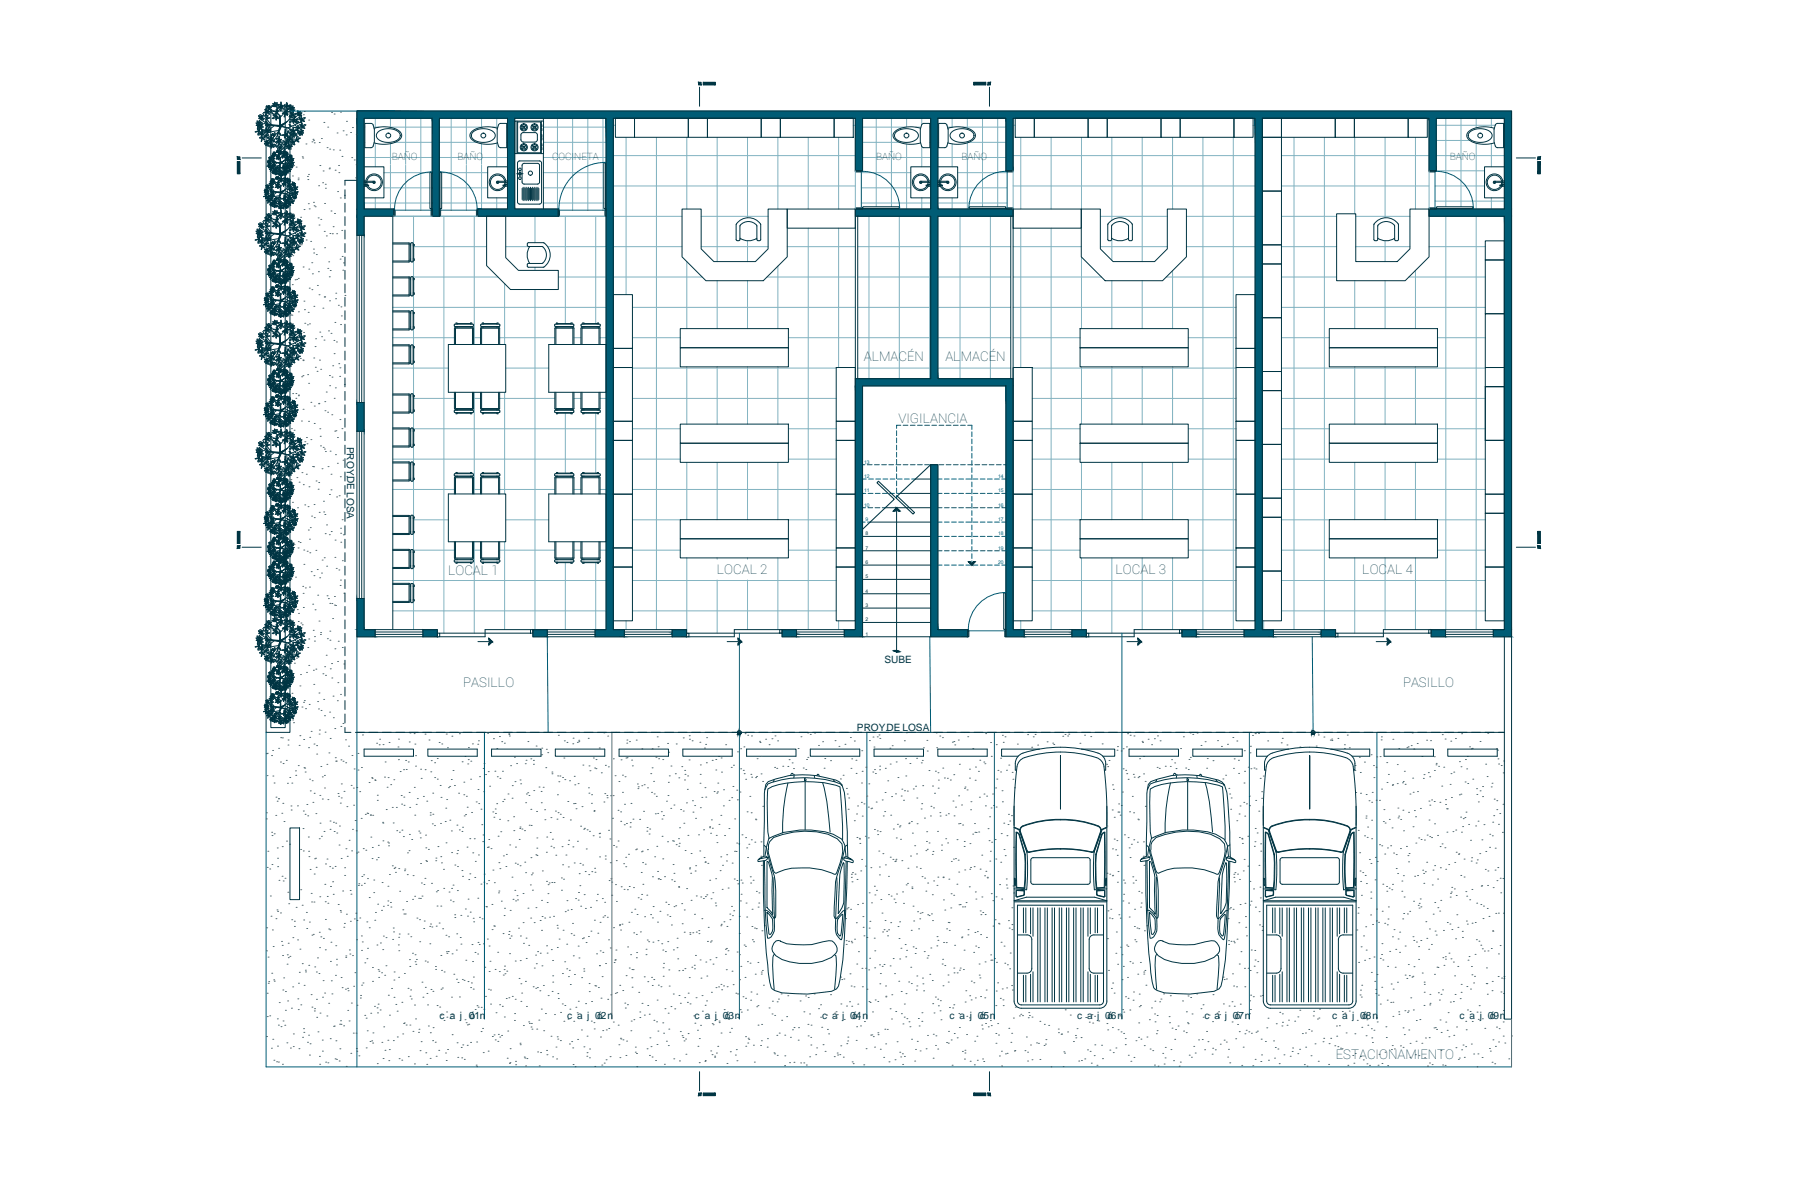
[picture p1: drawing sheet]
<svg xmlns="http://www.w3.org/2000/svg" width="1500mm" height="1000mm" viewBox="0 0 1500 1000" stroke-linecap="round" stroke-linejoin="round" font-family="sans-serif">
<defs><g id="words">
<g font-size="11.2" fill="#003543">
<text x="723" y="302">ALMACÉN</text>
<text x="791" y="302">ALMACÉN</text>
<text x="752" y="354">VIGILANCIA</text>
<text x="375" y="481">LOCAL 1</text>
<text x="600" y="481">LOCAL 2</text>
<text x="933" y="481">LOCAL 3</text>
<text x="1140" y="481">LOCAL 4</text>
<text x="387" y="575">PASILLO</text>
<text x="1174" y="575">PASILLO</text>
<text x="1117" y="886">ESTACIONAMIENTO</text>
</g>
<g font-size="8.4" fill="#003543">
<text x="328" y="134">BAÑO</text>
<text x="383" y="134">BAÑO</text>
<text x="462" y="134">COCINETA</text>
<text x="733" y="134">BAÑO</text>
<text x="804" y="134">BAÑO</text>
<text x="1213" y="134">BAÑO</text>
<text x="290" y="374" transform="rotate(90 290 374)">PROY.DE LOSA</text>
<text x="740" y="555">SUBE</text>
<text x="717" y="612">PROY.DE LOSA</text>
<text x="368" y="853">cajón</text>
<text x="392" y="853">01</text>
<text x="474" y="853">cajón</text>
<text x="498" y="853">02</text>
<text x="581" y="853">cajón</text>
<text x="605" y="853">03</text>
<text x="688" y="853">cajón</text>
<text x="711" y="853">04</text>
<text x="794" y="853">cajón</text>
<text x="818" y="853">05</text>
<text x="901" y="853">cajón</text>
<text x="925" y="853">06</text>
<text x="1008" y="853">cajón</text>
<text x="1031" y="853">07</text>
<text x="1114" y="853">cajón</text>
<text x="1138" y="853">08</text>
<text x="1221" y="853">cajón</text>
<text x="1245" y="853">09</text>
</g>
<g font-size="4.2" fill="#005c75">
<text x="723" y="388">13</text>
<text x="723" y="400">12</text>
<text x="835" y="400">14</text>
<text x="723" y="412">11</text>
<text x="835" y="412">15</text>
<text x="723" y="424">10</text>
<text x="835" y="424">16</text>
<text x="724" y="436">9</text>
<text x="835" y="436">17</text>
<text x="835" y="448">18</text>
<text x="835" y="460">19</text>
<text x="835" y="472">20</text>
</g>
<g font-size="4.2" fill="#003543">
<text x="724" y="448">8</text>
<text x="724" y="460">7</text>
<text x="724" y="472">6</text>
<text x="724" y="484">5</text>
<text x="724" y="496">4</text>
<text x="724" y="508">3</text>
<text x="724" y="520">2</text>
<text x="724" y="532">1</text>
</g>
</g></defs>
<!-- layer: Losetas -->
<g fill="none" stroke="#80b2c0" stroke-width=".84">
<path d="M314 99v8M327 99v8M339 99v38M352 99v77M377 99v77M390 99v38M403 99v8M416 99v8M466 99v76M479 99v77M492 99v77M504 99v77"/>
<path d="M733 99v74M746 99v74M758 99v7M771 99v5M797 99v7M809 99v8M822 99v74M835 99v74M1210 99v74M1222 99v74M1235 99v8M1248 99v8"/>
<path d="M305 106h.1M305 119h.1M313 106h4M314 120v20M325 106h37M331 119h31M368 106h36M368 119h31M412 106h4M416 120v20M424 106h1M424 119h1"/>
<path d="M455 106h52M455 119h52M513 105h2M524 115v132M549 115v412M575 115v60M600 115v104M625 115v67M651 115v60M676 115v60M702 115v60M714 105h2"/>
<path d="M722 106h36M722 119h31M766 106h4M778 106h1M778 119h1M785 106h.1M785 119h.1M793 106h4M805 106h37M809 120v55M811 119h31M848 105h1"/>
<path d="M854 115v60M879 115v60M905 115v60M930 115v69M956 115v104M981 115v60M1006 115v412M1032 115v412M1048 105h2M1083 115v412M1108 115v412M1133 115v64"/>
<path d="M1159 115v67M1184 115v60M1202 105h49M1202 118h28M1235 120v55M1258 105h1M1258 118h1M305 132h57M327 120v17M327 138v37M339 138v38M368 132h57"/>
<path d="M390 138v38M403 120v17M403 138v37M455 132h52M513 130h203M722 132h57M758 121v54M771 123v17M785 132h57M797 120v20M848 130h202M1072 130h124"/>
<path d="M1202 130h57M1248 120v20M321 145h39M321 157h39M361 145h1M361 157h1M368 145h.1M368 157h.1M369 145h39M369 157h39M455 145h50M455 157h50"/>
<path d="M507 145h.1M507 157h.1M513 156h203M716 143v32M721 145h41M721 157h41M801 145h42M801 157h42M848 156h202M848 143v32M1072 156h124M1196 143v32"/>
<path d="M1201 156h41M1202 143h40M305 170h55M314 166v9M361 170h1M368 170h.1M369 170h56M416 166v9M455 170h50M507 170h.1M721 170h58M733 174v1"/>
<path d="M746 174v1M771 166v9M785 170h58M797 166v9M822 174v1M835 174v1M1201 168h58M1210 174v1M1222 174v1M1248 166v9M329 181h78M329 181h33"/>
<path d="M346 181v24M369 181h31M371 181v349M397 181v107M423 181h84M448 181v22M468 181h38M473 181v90M498 181v90M513 181h58M587 181h56M676 191v336"/>
<path d="M702 191v117M718 181h61M727 181v136M752 181v136M778 181v136M785 181h61M803 181v136M829 181v136M854 191v117M879 191v336M921 181h56M930 200v18"/>
<path d="M993 181h57M1072 181h46M1134 181h46M1196 181h63M1210 181v346M1235 181v346M346 218v15M346 206h61M423 206h20M458 206h49M513 206h58M575 219v56"/>
<path d="M587 206h56M625 202v17M659 206h57M718 206h61M785 206h61M848 206h57M905 215v60M921 206h56M993 206h57M1072 206h46M1134 206h46M1159 202v17"/>
<path d="M1196 206h47M342 232h2M345 232h72M422 237v51M448 224v2M467 232h40M513 232h74M600 235v40M625 235v40M642 232h74M651 223v52M718 232h61"/>
<path d="M785 232h61M848 232h73M930 235v40M956 235v40M976 232h74M981 227v48M1072 232h46M1133 235v40M1159 235v40M1179 232h64M1184 226v49M329 257h178"/>
<path d="M346 246v16M448 242v285M529 257h187M718 257h61M785 257h61M848 257h186M1072 257h171M346 275v15M329 283h51M396 283h6M418 283h46M480 283h6"/>
<path d="M502 283h5M529 283h40M660 283h56M718 283h61M785 283h61M848 283h56M994 283h40M1072 283h40M1203 283h40M329 308h46M346 303v28M423 308h36"/>
<path d="M529 308h171M575 307v48M600 307v48M625 307v48M651 307v48M718 308h61M785 308h61M864 308h170M905 307v48M930 307v48M956 307v48M981 307v48"/>
<path d="M1072 308h171M1133 307v48M1159 307v48M1184 307v48M346 333h34M396 333h6M397 328v85M418 333h46M422 328v85M480 333h6M502 333h5M529 333h171"/>
<path d="M864 333h170M1072 333h171M343 359h1M346 359h161M346 344v16M473 346v50M498 346v50M529 359h40M660 359h40M864 359h40M994 359h40M1072 359h40"/>
<path d="M1203 359h40M346 373v15M329 384h178M529 384h40M575 387v48M600 387v48M625 387v48M651 387v48M660 384h40M864 384h40M905 387v48M930 387v48"/>
<path d="M956 387v48M981 387v48M994 384h40M1072 384h40M1133 387v48M1159 387v48M1184 387v48M1203 384h40M329 410h51M346 401v32M396 410h6M418 410h46"/>
<path d="M480 410h6M502 410h5M529 410h171M864 410h170M1072 410h171M346 435h29M423 435h36M529 435h40M660 435h40M864 435h40M994 435h40M1072 435h40"/>
<path d="M1203 435h40M346 446v15M397 453v77M422 453v74M343 460h1M346 460h34M346 474v16M396 460h6M418 460h46M473 471v56M480 460h6M498 471v56"/>
<path d="M502 460h5M529 460h40M575 467v63M600 467v1M625 467v1M651 467v60M660 460h40M864 460h40M905 467v60M930 467v63M956 467v60M981 467v60"/>
<path d="M994 460h40M1072 460h40M1133 467v63M1159 467v60M1184 467v60M1203 460h40M329 486h178M529 486h171M600 485v45M625 485v42M864 486h170M1072 486h171"/>
<path d="M329 511h178M346 503v24M524 520v7M529 511h171M702 520v7M854 520v7M864 511h170M1057 520v7M1072 511h171"/>
</g>
<!-- layer: Muro Relleno -->
<g fill="#005c75" stroke="#005c75" stroke-width=".84">
<path d="M299 93l966 6v-6zM299 93l966 6h-966z"/>
<path d="M1196 99l6 44v-44zM1196 99l6 44h-6z"/>
<path d="M842 99l6 44v-44zM842 99l6 44h-6z"/>
<path d="M716 99l6 44v-44zM716 99l6 44h-6z"/>
<path d="M1259 99l6 76v-76zM1259 99l6 76h-6z"/>
<path d="M779 99l6 76v-76zM779 99l6 76h-6z"/>
<path d="M425 99l6 76v-76zM425 99l6 76h-6z"/>
<path d="M299 99l6 76v-76zM299 99l6 76h-6z"/>
<path d="M1196 175l69 6v-6zM1196 175l69 6h-69z"/>
<path d="M716 175l132 6v-6zM716 175l132 6h-132z"/>
<path d="M400 175l67 6v-6zM400 175l67 6h-67z"/>
<path d="M362 99l6 82v-82zM362 99l6 82h-6z"/>
<path d="M299 175l31 6v-6zM299 175l31 6h-31z"/>
<path d="M299 181l6 16v-16zM299 181l6 16h-6z"/>
<path d="M779 181l6 136v-136zM779 181l6 136h-6z"/>
<path d="M716 317l132 6v-6zM716 317l132 6h-132z"/>
<path d="M1259 181l6 346v-346zM1259 181l6 346h-6z"/>
<path d="M1050 99l6 428v-428zM1050 99l6 428h-6z"/>
<path d="M842 323l6 204v-204zM842 323l6 204h-6z"/>
<path d="M716 323l6 204v-204zM716 323l6 204h-6z"/>
<path d="M507 99l6 428v-428zM507 99l6 428h-6z"/>
<path d="M1249 527l16 6v-6zM1249 527l16 6h-16z"/>
<path d="M1041 527l24 6v-6zM1041 527l24 6h-24z"/>
<path d="M842 527l15 6v-6zM842 527l15 6h-15z"/>
<path d="M706 527l16 6v-6zM706 527l16 6h-16z"/>
<path d="M498 527l24 6v-6zM498 527l24 6h-24z"/>
<path d="M299 337l6 24v-24zM299 337l6 24h-6z"/>
<path d="M779 389l6 138v-138zM779 389l6 138h-6z"/>
<path d="M299 501l6 26v-26zM299 501l6 26h-6z"/>
<path d="M1105 527l12 3v-3zM1105 527l12 3h-12z"/>
<path d="M989 527l12 3v-3zM989 527l12 3h-12z"/>
<path d="M897 527l12 3v-3zM897 527l12 3h-12z"/>
<path d="M654 527l12 3v-3zM654 527l12 3h-12z"/>
<path d="M562 527l12 3v-3zM562 527l12 3h-12z"/>
<path d="M1197 527l12 6v-6zM1197 527l12 6h-12z"/>
<path d="M1105 530l12 3v-3zM1105 530l12 3h-12z"/>
<path d="M989 530l12 3v-3zM989 530l12 3h-12z"/>
<path d="M897 530l12 3v-3zM897 530l12 3h-12z"/>
<path d="M779 527l31 6v-6zM779 527l31 6h-31z"/>
<path d="M654 530l12 3v-3zM654 530l12 3h-12z"/>
<path d="M562 530l12 3v-3zM562 530l12 3h-12z"/>
<path d="M446 527l12 6v-6zM446 527l12 6h-12z"/>
<path d="M354 527l12 6v-6zM354 527l12 6h-12z"/>
<path d="M299 527l15 6v-6zM299 527l15 6h-15z"/>
</g>
<!-- layer: Muebles -->
<g fill="none" stroke="#003543" stroke-width=".84">
<path d="M455 99v2M515 99h16v16h-16zM531 99h45v16h-45zM576 99h16v16h-16zM592 99h45v16h-45zM637 99h16v16h-16zM653 99h45v16h-45zM698 99h16v16h-16zM849 99h16v16h-16zM865 99h45v16h-45zM910 99h16v16h-16zM926 99h45v16h-45z"/>
<path d="M971 99h16v16h-16zM987 99h45v16h-45zM1032 99h16v16h-16zM1056 99h16v16h-16zM1072 99h45v16h-45zM1117 99h16v16h-16zM1133 99h45v16h-45zM1178 99h16v16h-16zM305 103h6l1 1a27 27 0 0 1 0 18l-1 2h-6zM313 107a23 23 0 0 1 22 4 5 5 0 0 1-3 8 27 27 0 0 1-19 1M316 111a13 13 0 0 1 19 1 6 6 0 0 1-6 7 12 12 0 0 1-14-4v-2zM396 111a14 14 0 0 1 18 1 5 5 0 0 1-5 7 13 13 0 0 1-14-4l-1-2z"/>
<path d="M416 107a23 23 0 0 0-22 4 5 5 0 0 0 3 8 27 27 0 0 0 19 1M417 104l2-1h5v21h-6l-1-1a25 25 0 0 1 0-18zM431 101h24v28h-24v-28M432 101v28M433 102h19v26h-19zM436 105l2 1M438 119h10M438 111h10M438 107l-2 2M438 111l-2 1v1v4l2 2M439 107l1 2M440 105l-1 1"/>
<path d="M445 105l2 1M447 107l-2 2M448 107l1 2M448 111l1 1 1 1M449 105l-1 1M450 113v4M450 117l-1 1-1 1M453 113v1M453 115v2M453 108v1M453 104v2M453 101v28"/>
<path d="M750 111a14 14 0 0 1 18 1 5 5 0 0 1-5 7 13 13 0 0 1-14-4l-1-2zM770 107a23 23 0 0 0-22 4 5 5 0 0 0 3 8 27 27 0 0 0 19 1M771 104l2-1h5v21h-6l-1-1a25 25 0 0 1 0-18zM785 103h6l1 1a26 26 0 0 1 0 18l-1 2h-6zM793 107a23 23 0 0 1 22 4 5 5 0 0 1-3 8 27 27 0 0 1-19 1M796 111a13 13 0 0 1 19 1 5 5 0 0 1-6 7 12 12 0 0 1-14-4v-2zM1056 115h16v45h-16zM1230 111a14 14 0 0 1 18 1 5 5 0 0 1-5 7 13 13 0 0 1-14-4l-1-2zM1250 107a23 23 0 0 0-22 4 5 5 0 0 0 3 8 27 27 0 0 0 19 1M1251 104l2-1h5v21h-6l-1-1a25 25 0 0 1 0-18zM305 140h16v26h-16M425 140h-17v26h17"/>
<path d="M433 135h2h16l2 1v33l-1 2h-17l-2-1v-34zM436 121l2 2M437 137h2h11h1v1v14v2h-1h-11h-2v-2v-14zM438 124l-2 1M439 124l1 1M440 121l-1 2M445 121l2 2M447 124l-2 1M448 124l1 1M449 121l-1 2M453 120v2M453 123v2"/>
<path d="M455 129v46M779 140h-17v26h17M785 140h16v26h-16M1259 140h-17v26h17M305 154v2M305 151v2M305 151h1v2h-1M305 154h2v2h-2M306 154v2M306 153v3M306 151a7 7 0 0 1 10-5 7 7 0 0 1 2 12 7 7 0 0 1-11-2M306 153h6"/>
<path d="M306 152h6M307 153v2M307 152a6 6 0 0 1 9-5 6 6 0 0 1 1 10 6 6 0 0 1-9-2M307 155h1h-1M312 152v1M312 152a1 1 0 0 1 2 0 1.1 1.1 0 0 1-1 2 1 1 0 0 1-1-1M417 152a1 1 0 0 0-2 0 1.1 1.1 0 0 0 1 2 1 1 0 0 0 1-1M417 153h6M422 155h-1h1M422 152a6 6 0 0 0-8-5 6 6 0 0 0-2 10 6 6 0 0 0 10-2M422 153v2M423 152h-6v1"/>
<path d="M423 151a7 7 0 0 0-10-5 7 7 0 0 0-2 12 7 7 0 0 0 12-2M423 154v2M423 153v3M424 151h-1v2h1M424 154h-2v2h2M425 154v2M425 151v2M432 145h6M435 143v5M437 158v9M438 157v11M438 158v9"/>
<path d="M439 157v11M440 158v9M441 157v11M442 158v9M442 157v11M443 158v9M444 157v11M445 158v9M445 157v11M446 158v9M447 157v11M448 158v9"/>
<path d="M448 157v11M449 158v9M450 157v11M451 158v9M771 152a1 1 0 0 0-2 0 1.1 1.1 0 0 0 1 2 1 1 0 0 0 1-1M771 153h6M776 155h-1h1M776 152a6 6 0 0 0-8-5 6 6 0 0 0-2 10 6 6 0 0 0 10-2M776 153v2M777 152h-6v1M777 151a7 7 0 0 0-10-5 7 7 0 0 0-2 12 7 7 0 0 0 12-2M777 154v2"/>
<path d="M777 153v3M778 151h-1v2h1M778 154h-2v2h2M779 154v2M779 151v2M785 154v2M785 151v2M785 151h1v2h-1M785 154h2v2h-2M786 153v3M786 154v2M786 151a7 7 0 0 1 10-5 7 7 0 0 1 2 12 7 7 0 0 1-11-2"/>
<path d="M786 152h6v1M786 153h6M787 153v2M787 152a6 6 0 0 1 9-5 6 6 0 0 1 1 10 6 6 0 0 1-9-2M787 155h1h-1M792 152a1 1 0 0 1 2 0 1.1 1.1 0 0 1-1 2 1 1 0 0 1-1-1M1056 160h16v45h-16zM1251 153h6M1251 152h6M1251 152a1 1 0 0 1 0 2 1.1 1.1 0 0 1-2-1 1 1 0 0 1 1-1h1M1256 155h-1h1M1256 152a6 6 0 0 0-8-5 6 6 0 0 0-2 10 6 6 0 0 0 10-2"/>
<path d="M1256 153v2M1257 151a7 7 0 0 0-10-5 7 7 0 0 0-2 12 7 7 0 0 0 11-2M1257 154v2M1257 153v3M1258 153h-1v-2h2v2M1258 154h-2v2h2M1259 154v2M571 175h16v33l10 11h35l11-11v-33h16v40l-20 20h-48l-20-20zM659 175h57v16h-57zM848 175h57v16h-57zM905 175h16v33l10 11h35l11-11v-33h16v40l-20 20h-48l-20-20zM1118 179h16v40h35l11-11v-33h16v40l-20 20h-58z"/>
<path d="M329 181v346M407 181h16v35l11 10h33v16h-40l-20-20zM619 199a13 13 0 0 0 14 0M633 189v11M633 189a9 9 0 0 0-14 0v11M930 189v11M930 189a9 9 0 0 1 14 0v11M944 199a13 13 0 0 1-14 0M947 188v12M947 188a12 12 0 0 0-20 0v12M1149 188v12M1149 188a12 12 0 0 1 21 0v12"/>
<path d="M1167 189v11M1167 189a9 9 0 0 0-14 0v11M1167 199a13 13 0 0 1-14 0M329 204h13v14M329 203l14 1v14l-1 1M329 218h13M329 219h13M342 218h.1M343 217h1M343 218h1M343 205h1M343 206h1"/>
<path d="M345 203l-1 1v15h1M345 203l1 1M346 205h1v1h-1M346 217h1v1h-1M346 204v15M346 219h-1M346 206v11M443 206a13 13 0 0 0 0 14M454 207a9 9 0 0 1-1 14l-11-1-1 1v2l1 1h13M454 207l-12-1h-1v-2l1-1h13a12 12 0 0 1 0 20M616 200v-12a12 12 0 0 1 20 0v12M616 200l1 1h1l1-1"/>
<path d="M633 200l1 1h2v-1M930 200l-1 1h-2v-1M947 200l-1 1h-1l-1-1M1056 205h16v16h-16zM1153 200l-1 1h-2l-1-1M1170 200l-1 1h-2v-1M1243 218h16v45h-16zM1243 202h16v16h-16zM329 233h13v14M329 232h13l1 1v14l-14 1M343 233h1M343 234h1"/>
<path d="M345 232h-1v15l1 1M345 232h1M346 233h1v1h-1M346 232v15M346 234v11M1056 221h16v45h-16zM329 247h13M342 247h.1M343 245h1M343 246h1M345 260l1 1M346 245h1v1h-1"/>
<path d="M346 247l-1 1M513 247h16v45h-16zM1034 247h16v45h-16zM329 261h13v14M329 260h14v15M329 275h13M342 275h.1M343 275l-1 1h-13M343 275h1M343 274h1M343 262h1M343 263h1"/>
<path d="M345 260l-1 1v14l1 1M346 262h1v1h-1M346 274h1v1h-1M346 261v14M346 275l-1 1M346 263v11M380 271h15l1 2h-1h-14h-1zM382 271v-1h1v1M382 273v1M383 271h11M383 273v1M394 271v-1h1v1"/>
<path d="M394 273v1M395 273v1M403 275v13M403 275h14v13M403 271v-1h2v1M403 273v1M405 271h11M405 273v1M416 271v-1h1v1M416 273v1M417 273v1M418 271h-15l-1 1 1 1h15"/>
<path d="M418 271v1v1M465 271h14l1 2h-1h-14M465 271l-1 1 1 1M466 271v-1h1v1M466 273v1M467 273v1M467 271h11M478 271v-1h1v1M478 273v1M479 273v1M486 271h16v2h-15h-1zM487 271v-1h2v1"/>
<path d="M487 273v1M489 273v1M489 271h11M500 271v-1h1v1M500 273v1M501 273v1M569 275h91v16h-91zM904 275h90v16h-90zM1056 266h16v45h-16zM1112 275h91v16h-91zM1243 263h16v45h-16zM329 289h13v15"/>
<path d="M329 289h13l1 1v14l-14 1M343 291h1M343 290h1M345 289h-1v15l1 1M345 289h1M346 290h1v1h-1M346 289v15M346 291v11M375 288h48v40h-48zM380 288l1-14h14l1 1v13M381 288v-13h14v13M402 288v-13l1-1h15v14"/>
<path d="M459 288h48v40h-48zM464 288v-14h15l1 1v13M465 288v-13h14v13M486 288v-13l1-1h15v14M487 288v-13h14v13M513 292h16v16h-16zM569 291h91v16h-91zM904 291h90v16h-90zM1034 292h16v16h-16zM1112 291h91v16h-91zM329 304h13M342 304h.1"/>
<path d="M343 303h1M343 302h1M346 302h1v1h-1M346 304l-1 1M513 308h16v45h-16zM700 308h16v45h-16zM848 308h16v45h-16zM1034 308h16v45h-16zM1056 311h16v16h-16zM1243 308h16v16h-16zM329 330h13l1 1v14l-14 1M329 331h13"/>
<path d="M342 331h.1M342 331v14h-13M343 331h1M343 332h1M345 330h-1v15M345 330h1M346 331h1v1h-1M346 330v15M346 332v11M380 328v14l1 1 15-1v-14M381 328v14h14v-14M402 328v14l15 1 1-1v-14"/>
<path d="M403 328v14M417 328v14h-14M464 328v14l1 1 15-1v-14M465 328v14h14v-14M486 328v14l15 1 1-1v-14M487 328v14h14v-14M1056 327h16v45h-16zM1243 324h16v45h-16zM329 358h13l1 1v15h-14M329 359h13M342 359h.1M342 359v14h-13"/>
<path d="M343 360h1M343 343h1M343 344h1M344 345l1 1M345 358l-1 1v15M345 358l1 1M346 343h1v1h-1M346 360h1v1h-1M346 359v15M346 345l-1 1M381 343h14M381 343l-1 1 1 1h14h1l-1-2"/>
<path d="M382 345v1h1v-1M382 343h.1M383 346h11M383 343h.1M394 345v1h1v-1M394 343h.1M395 343h.1M403 343h15M403 343l-1 1 1 1h15M403 345v1h2v-1M403 343h.1M405 346h11"/>
<path d="M405 343h.1M416 345v1h1v-1M416 343h.1M417 343h.1M418 343v2M465 343h14M465 343l-1 1 1 1M466 345v1h1v-1M466 343h.1M467 346h11M467 343h.1M478 345v1h1v-1"/>
<path d="M478 343h.1M479 343h.1M479 343l1 1-1 1h-14M487 343h15M487 343l-1 1 1 1h15v-2M487 345v1h2v-1M487 343h.1M489 346h11M489 343h.1M500 345v1h1v-1M500 343h.1M501 343h.1"/>
<path d="M513 353h16v16h-16zM569 355h91v16h-91zM700 353h16v16h-16zM848 353h16v16h-16zM904 355h90v16h-90zM1034 353h16v16h-16zM1112 355h91v16h-91zM343 361h1M343 373h1M343 372h1M344 374h1M346 372h1v1h-1"/>
<path d="M346 374h-1M346 361v11M513 369h16v45h-16zM569 371h91v16h-91zM700 369h16v45h-16zM848 369h16v45h-16zM904 371h90v16h-90zM1034 369h16v45h-16zM1056 372h16v45h-16zM1112 371h91v16h-91zM1243 369h16v45h-16zM329 387h13l1 1v14l-14 1"/>
<path d="M329 387h13M342 387v1M342 388v14M343 389h1M343 388h1M345 387h-1v15l1 1M345 387h1M346 388h1v1h-1M346 387v15M346 389v11M380 397l15-1 1 2h-1h-14h-1zM382 396v-1h1v1"/>
<path d="M382 398v1M383 396h11M383 398v1M394 396v-1h1v1M394 398v1M395 398v1M403 400v13M403 400h14M403 400h.1M403 396v-1h2v1M403 398v1M405 396h11"/>
<path d="M405 398v1M416 396v-1h1v1M416 398v1M417 398v1M417 400h.1M417 400v13M418 396h-15l-1 1 1 1h15M418 396v1v1M465 396h14l1 2h-1h-14M465 396l-1 1 1 1M465 400v13M465 400h14v13"/>
<path d="M465 400h.1M466 396v-1h1v1M466 398v1M467 398v1M467 396h11M478 396v-1h1v1M478 398v1M479 398v1M486 397l16-1v2h-15h-1zM487 396v-1h2v1M487 398v1M489 398v1"/>
<path d="M489 396h11M500 396v-1h1v1M500 398v1M501 398v1M329 402h13M342 402h.1M343 401h1M343 400h1M346 400h1v1h-1M346 402l-1 1M375 413h48v40h-48zM380 413v-13l1-1h15v14"/>
<path d="M381 413v-13h14v13M402 413v-13l1-1h15v14M459 413h48v40h-48zM464 413v-13l1-1h15v14M486 413v-13l1-1h15v14M487 413v-13h14v13M513 414h16v45h-16zM700 414h16v45h-16zM848 414h16v45h-16zM1034 414h16v45h-16zM1056 417h16v16h-16zM1243 414h16v16h-16z"/>
<path d="M329 431h13l1 1v15h-14M329 432h13M342 432h.1M342 432v14h-13M343 433h1M343 434h1M345 431l-1 1v15M345 431l1 1M346 433h1v1h-1M346 432v15M346 434v11M569 435h91v16h-91z"/>
<path d="M904 435h90v16h-90zM1056 433h16v45h-16zM1112 435h91v16h-91zM1243 430h16v45h-16zM329 460h13l1 1v14l-14 1M343 445h1M343 446h1M344 447h1M345 460l-1 1v14M345 460l1 1M346 445h1v1h-1M346 447h-1"/>
<path d="M380 453v14l1 1h15v-15M381 453v14h14v-14M402 453v14l1 1h15v-15M403 453v14M417 453v14h-14M464 453v14l1 1h15v-15M465 453v14h14v-14M486 453v14l1 1h15v-15M487 453v14h14v-14M513 459h16v16h-16zM569 451h91v16h-91zM700 459h16v16h-16z"/>
<path d="M848 459h16v16h-16zM904 451h90v16h-90zM1034 459h16v16h-16zM1112 451h91v16h-91zM329 461h13M342 461h.1M342 461v14h-13M343 462h1M343 461h1M343 474h1M343 473h1M344 475v1"/>
<path d="M344 476h1M346 473h1v1h-1M346 461h1v1h-1M346 461v14M346 475l-1 1M346 462v11M380 469l15-1 1 2h-1h-14h-1zM382 470v1h1v-1M382 468h.1M383 471h11M383 468h.1M394 470v1h1v-1"/>
<path d="M394 468h.1M395 468h.1M403 470v1h2v-1M403 468h.1M405 471h11M405 468h.1M416 470v1h1v-1M416 468h.1M417 468h.1M418 468h-15l-1 1 1 1h15M418 468v2M465 468h14l1 1-1 1h-14"/>
<path d="M465 468l-1 1 1 1M466 470v1h1v-1M466 468h.1M467 468h.1M467 471h11M478 468h.1M478 470v1h1v-1M479 468h.1M486 469l16-1v2h-15h-1zM487 470v1h2v-1M487 468h.1M489 468h.1"/>
<path d="M489 471h11M500 470v1h1v-1M500 468h.1M501 468h.1M513 475h16v45h-16zM700 475h16v45h-16zM848 475h16v45h-16zM1034 475h16v45h-16zM1056 478h16v42h-16zM1243 475h16v45h-16zM329 488h13l1 1v15h-14M329 489h13"/>
<path d="M342 489h.1M342 489v14M343 491h1M343 490h1M345 488l-1 1v15M345 488l1 1M346 490h1v1h-1M346 489v15M346 491v11M329 503h13M342 503h.1M343 503h1"/>
<path d="M343 502h1M344 504h1M346 502h1v1h-1M346 504h-1M646 659l-4 1a256 256 0 0 0 0 36l1 6M646 658a96 96 0 0 1 57 1l2 32v12M648 653l-1 1M659 655a163 163 0 0 0-4 42M664 649v2M673 652v1h1v-1h-1M674 654v40M681 650l1 1"/>
<path d="M683 649l2-1v1M688 655a185 185 0 0 1 6 41M697 653l1 1M704 657l-1-1a90 90 0 0 0-61 0l-2 5M851 642l-2 21-1 28M924 642l2 21v28M966 659l-4 1v3v33l1 6M966 658a96 96 0 0 1 57 1l2 32v12M968 653l-1 1M979 655a163 163 0 0 0-4 42M984 649v2M993 652v1h1v-1h-1"/>
<path d="M994 654v40M1001 650l1 1M1003 649l1-1 1 1M1008 655a182 182 0 0 1 6 41M1017 653l1 1M1024 657l-1-1a90 90 0 0 0-61 0l-2 5M1059 642l-2 21v28M1132 642l2 21 1 28M848 675v163M887 677v-45v45M926 675v163M1057 675v163a6 6 0 0 0 6 6h65a6 6 0 0 0 7-6v-163"/>
<path d="M1096 677v-45v45M848 693l4 2 7 19M848 692l5 2M854 696a4 4 0 0 1 3-5 90 90 0 0 1 63 1l1 2v2M854 696l5 16 2 1a133 133 0 0 1 53 0l1-1 6-16M923 697h1v46h-6l-1-14v-14zM924 696v47l-7 1-1-15 1-14M924 696l-2 1v2l-5 16M926 693l-4 2-7 19M926 692l-5 2M1057 693l4 2 7 19M1057 692l5 2"/>
<path d="M1059 696l2 2 5 17 1 14-1 15-7-1zM1062 696a4 4 0 0 1 4-5 90 90 0 0 1 62 1l1 2v2M1062 696l6 16M1129 696l-5 16-2 1a133 133 0 0 0-53 0l-1-1M1131 697h1v46h-6l-1-11 1-17zM1133 696v47l-7 1a156 156 0 0 1-1-29l5-16 1-2 2-1M1135 693l-5 2-6 19M1135 692l-5 2M639 717v-53l2-8 2-2a79 79 0 0 1 59 0l2 3 2 6a502 502 0 0 1 3 54M639 708l2 2 1 4 3 12a42 42 0 0 1 4 19v21v2l-2 1a10 10 0 0 0-7-7M640 716l3-14 13-5a78 78 0 0 1 41 1l7 4 3 6 1 9M642 718l-7 1-1 2a8 8 0 0 0 8-3 1.9 1.9 0 0 0-2-2l-5 3"/>
<path d="M643 711a9 9 0 0 1 4-10 71 71 0 0 1 46-3l7 4 4 4a40 40 0 0 1-5 26h-1a62 62 0 0 0-47-2l-2 1-1-1-1-2-4-16M706 718l6 1 2 1v2h-1l-6-1a1.9 1.9 0 0 1-1-3 1.9 1.9 0 0 1 2-1l5 3M709 707l-2 1a137 137 0 0 1-7 26l-1 4-1 21v8v2h1l6-7h2M857 715l1 14-1 14h-6l-1-46 3 2 4 16M858 715v14l-1 15-7-1v-47l2 1 1 2 5 16M859 712l1 17-1 16-11-1M861 713a125 125 0 0 1 52 0M861 713h-1l-1-1-6-16a4 4 0 0 1 4-5 90 90 0 0 1 63 1l1 2v2l-6 17h-2M863 718h1h47l1 1v20l-2 1h-46l-2-2v-18zM915 712v17l1 16M959 717v-53l2-8 2-2a79 79 0 0 1 59 0l2 3 2 6a502 502 0 0 1 3 54M959 708l2 2 4 16a42 42 0 0 1 4 19v21v2l-2 1a10 10 0 0 0-7-7"/>
<path d="M960 716l3-14 13-5a78 78 0 0 1 41 1l7 4 3 6 1 9M962 718l-7 1-1 2a8 8 0 0 0 8-3 1.9 1.9 0 0 0-2-2l-5 3M963 711a9 9 0 0 1 4-10 71 71 0 0 1 46-3l7 4 4 4a40 40 0 0 1-5 26h-1a62 62 0 0 0-47-2l-2 1-1-1-1-2-4-16M1026 718l6 1 2 1v2h-1l-6-1a1.8 1.8 0 0 1-1-3 1.8 1.8 0 0 1 2-1l5 3M1029 707l-2 1a132 132 0 0 1-7 26l-1 4-1 21v8v2h1l6-7h2M1066 715v14l-1 14h-6v-46l2 2 5 16M1068 712v17l-1 16-10-1M1070 713a125 125 0 0 1 52 0M1070 713h-2l-1-1-5-16a4 4 0 0 1 4-5 90 90 0 0 1 63 1l1 2v2l-6 17h-2M1120 720v18M1121 720l-1-2h-1h-46h-2v2v18l1 2h47h1l1-2M1124 712l-1 17 1 16 11-1"/>
<path d="M639 720a660 660 0 0 0 5 102l2 6 2 1 6 2a129 129 0 0 0 42-1l4-2 1-3 4-22 3-60 1-22M640 721v10a317 317 0 0 0 3 54h1a11 11 0 0 0 4-10l-1-29 1-12M642 721h1a43 43 0 0 1 3 24v20l-1-2-3-3zM705 722l1 1v26a20 20 0 0 1-5 16l1-13a89 89 0 0 1 3-30zM708 721v16a372 372 0 0 1-4 48v2a11 11 0 0 1-5-10v-12a182 182 0 0 0 1-30M849 735l1 2-1 4v-6M926 735l-1 2v4h1v-6M959 720a666 666 0 0 0 5 102l2 6 2 1 6 2a129 129 0 0 0 42-1l4-2 1-3 4-22 3-60 1-22M960 721v10a317 317 0 0 0 3 54h1a11 11 0 0 0 4-10l-1-29 1-12M962 721h1a43 43 0 0 1 3 24v20l-1-2-3-3zM1025 722l1 1v26a20 20 0 0 1-5 16l1-13a114 114 0 0 1 2-25zM1028 721l-1 16a384 384 0 0 1-3 48v2a11 11 0 0 1-5-10v-12a178 178 0 0 0 1-30"/>
<path d="M1057 735l1 2v4h-1v-6M1134 735l-1 2 1 4v-6M848 754l11-3h57l10 3h-77M849 755h77M851 750h-1v-5l7 1v3l-6 1M851 758h72v80a3 3 0 0 1-3 3h-66a3 3 0 0 1-3-3zM856 760v21M856 749l-5 2M857 745h-7v5l1 1M857 745v4h-1M858 760v21M862 760v22"/>
<path d="M864 760v24M868 760v78M870 760v78M874 760v78M876 760v78M880 760v78M882 760v78M886 760v78M888 760v78M892 760v78M894 760v78M898 760v78"/>
<path d="M900 760v78M904 760v78M906 760v78M910 760v24M912 760v22M916 760v21M917 745h7v5l-1 1M917 745v4h1M918 749l5 2M918 760v21M924 750l-6-1v-3l6-1v5M926 744l-10 1"/>
<path d="M1057 754l10-3h57l11 3h-78M1057 755h78M1059 745l6 1v3l-6 1zM1060 758h72v80a3 3 0 0 1-4 3h-65a3 3 0 0 1-3-3zM1065 760v21M1065 749l-6 2M1065 749v-4h-6l-1 5 1 1M1067 760v21M1071 760v22M1073 760v24M1077 760v78M1079 760v78"/>
<path d="M1083 760v78M1085 760v78M1089 760v78M1091 760v78M1095 760v78M1097 760v78M1101 760v78M1103 760v78M1107 760v78M1109 760v78M1113 760v78M1115 760v78"/>
<path d="M1119 760v24M1121 760v22M1125 760v21M1127 749l5 2M1127 749h-1v-4h7v5l-1 1M1127 760v21M1133 750h-1l-6-1v-3l7-1v5M642 764a12 12 0 0 1 5 11l-1 5-1 2h-1l-1-1-1-17M703 767l2-2-1 15-1 3a4 4 0 0 1-3-4v-3a9 9 0 0 1 3-9zM962 764a12 12 0 0 1 5 11l-1 5-1 2h-1l-1-1-1-17M1023 767l2-2-1 15-1 3a4 4 0 0 1-3-4v-3a9 9 0 0 1 3-9zM648 799h-1a94 94 0 0 0 1 29"/>
<path d="M653 788l-2-1a7 7 0 0 0-5 9l3 4a46 46 0 0 0 39 5l8-4 3-3a7 7 0 0 0-6-11l-5 1a69 69 0 0 1-30 2l-5-2M698 799l1 1a98 98 0 0 1-1 28M851 782h8a4 4 0 0 1 4 4v24a4 4 0 0 1-4 4h-8M923 782h-8a4 4 0 0 0-4 4v24a4 4 0 0 0 4 4h8M968 799h-1a90 90 0 0 0 1 29M973 788l-2-1a7 7 0 0 0-5 9l3 4a46 46 0 0 0 39 5l8-4 3-3a7 7 0 0 0-6-11l-5 1a69 69 0 0 1-30 2l-5-2M1018 799l1 1a93 93 0 0 1-1 28M1060 782h8a4 4 0 0 1 4 4v24a4 4 0 0 1-4 4h-8M1132 782h-8a4 4 0 0 0-4 4v24a4 4 0 0 0 4 4h8M856 816v22M858 816v22M862 815v23"/>
<path d="M864 813v25M910 813v25M912 815v23M916 816v22M918 816v22M1065 816v22M1067 816v22M1071 815v23M1073 813v25M1119 813v25M1121 815v23M1125 816v22"/>
<path d="M1127 816v22M848 838a6 6 0 0 0 6 6h66a6 6 0 0 0 6-6"/>
<circle cx="325" cy="113" r="2"/>
<circle cx="404" cy="113" r="2"/>
<circle cx="438" cy="107" r="3"/>
<circle cx="438" cy="107" r=".8"/>
<circle cx="438" cy="107" r="2.2"/>
<circle cx="447" cy="107" r="3"/>
<circle cx="447" cy="107" r=".8"/>
<circle cx="447" cy="107" r="2.2"/>
<circle cx="758" cy="113" r="2"/>
<circle cx="805" cy="113" r="2"/>
<circle cx="1238" cy="113" r="2"/>
<circle cx="438" cy="123" r="3"/>
<circle cx="438" cy="123" r=".8"/>
<circle cx="438" cy="123" r="2.2"/>
<circle cx="447" cy="123" r="3"/>
<circle cx="447" cy="123" r=".8"/>
<circle cx="447" cy="123" r="2.2"/>
<circle cx="313" cy="153" r=".6"/>
<circle cx="416" cy="153" r=".6"/>
<circle cx="435" cy="142" r="1.1"/>
<circle cx="435" cy="149" r="1.1"/>
<circle cx="435" cy="145" r="1.1"/>
<circle cx="444" cy="145" r="1.8"/>
<circle cx="770" cy="153" r=".6"/>
<circle cx="793" cy="153" r=".6"/>
<circle cx="1250" cy="153" r=".6"/>
</g>
<!-- layer: HATCH -->
<g fill="none" stroke="#636466" stroke-width=".84">
<path d="M244 93h.1M247 96h.1M249 94h.1M254 96h.1M255 93h.1M277 94h.1M280 95h.1M285 94h.1M248 112h.1M249 109h.1M251 110h.1M258 100h.1"/>
<path d="M261 119h.1M262 117h.1M263 120h.1M267 119h.1M269 116h.1M271 102h.1M274 106h.1M282 111h.1M287 110h.1M290 113h.1M290 102h.1M293 111h.1"/>
<path d="M295 107h.1M298 113h.1M243 125h.1M246 139h.1M248 140h.1M253 131h.1M253 132h.1M256 120h.1M268 139h.1M274 124h.1M276 125h.1M279 125h.1"/>
<path d="M283 139h.1M284 126h.1M286 131h.1M294 132h.1M296 134h.1M298 138h.1M244 152h.1M245 147h.1M249 150h.1M249 149h.1M257 148h.1M258 150h.1"/>
<path d="M258 146h.1M267 155h.1M270 153h.1M270 143h.1M272 154h.1M272 158h.1M275 141h.1M276 141h.1M280 142h.1M283 144h.1M297 149h.1M244 169h.1"/>
<path d="M246 179h.1M247 163h.1M254 175h.1M258 170h.1M259 175h.1M262 169h.1M263 172h.1M264 173h.1M272 170h.1M277 177h.1M280 179h.1M282 160h.1"/>
<path d="M285 166h.1M288 163h.1M249 185h.1M251 182h.1M266 182h.1M267 188h.1M268 184h.1M271 194h.1M273 197h.1M276 195h.1M278 196h.1M279 190h.1"/>
<path d="M282 196h.1M286 193h.1M245 214h.1M245 202h.1M247 207h.1M251 205h.1M252 205h.1M256 201h.1M260 202h.1M261 220h.1M262 208h.1M262 212h.1"/>
<path d="M265 213h.1M272 207h.1M275 219h.1M285 217h.1M286 215h.1M245 238h.1M247 234h.1M248 234h.1M250 233h.1M254 223h.1M258 225h.1M261 229h.1"/>
<path d="M265 239h.1M266 227h.1M274 225h.1M275 232h.1M276 226h.1M287 226h.1M287 220h.1M254 252h.1M255 259h.1M259 241h.1M261 242h.1M263 256h.1"/>
<path d="M267 247h.1M270 258h.1M271 249h.1M272 248h.1M276 252h.1M281 250h.1M281 245h.1M283 256h.1M285 257h.1M289 247h.1M243 264h.1M244 264h.1"/>
<path d="M249 276h.1M250 261h.1M254 278h.1M255 271h.1M257 272h.1M258 261h.1M259 271h.1M268 278h.1M275 277h.1M277 279h.1M280 270h.1M285 272h.1"/>
<path d="M286 264h.1M243 291h.1M249 283h.1M251 288h.1M251 300h.1M262 300h.1M264 290h.1M264 284h.1M269 282h.1M271 285h.1M279 285h.1M279 296h.1"/>
<path d="M281 286h.1M243 314h.1M252 315h.1M253 314h.1M253 301h.1M254 302h.1M257 314h.1M264 307h.1M265 311h.1M267 301h.1M268 309h.1M276 314h.1"/>
<path d="M278 316h.1M278 306h.1M283 304h.1M284 315h.1M284 308h.1M245 329h.1M247 333h.1M248 329h.1M250 331h.1M258 321h.1M260 337h.1M263 340h.1"/>
<path d="M267 338h.1M272 336h.1M273 328h.1M276 323h.1M280 333h.1M281 325h.1M288 322h.1M244 359h.1M246 345h.1M252 352h.1M254 343h.1M258 353h.1"/>
<path d="M263 354h.1M268 359h.1M272 344h.1M274 345h.1M278 347h.1M284 351h.1M286 359h.1M246 360h.1M249 367h.1M255 370h.1M256 366h.1M257 371h.1"/>
<path d="M260 368h.1M268 365h.1M268 373h.1M270 374h.1M271 376h.1M272 378h.1M276 378h.1M280 361h.1M281 360h.1M282 366h.1M245 384h.1M246 384h.1"/>
<path d="M248 400h.1M253 396h.1M256 397h.1M262 390h.1M262 391h.1M269 392h.1M274 391h.1M277 397h.1M281 381h.1M282 388h.1M285 399h.1M287 385h.1"/>
<path d="M243 401h.1M250 404h.1M254 406h.1M259 407h.1M264 403h.1M266 409h.1M267 404h.1M271 420h.1M276 414h.1M277 410h.1M282 416h.1M284 415h.1"/>
<path d="M245 429h.1M245 420h.1M245 434h.1M249 425h.1M255 423h.1M258 424h.1M261 432h.1M263 422h.1M263 433h.1M267 429h.1M271 428h.1M272 431h.1"/>
<path d="M273 439h.1M286 435h.1M245 454h.1M246 456h.1M249 459h.1M250 453h.1M251 454h.1M258 444h.1M259 451h.1M260 442h.1M272 447h.1M276 447h.1"/>
<path d="M277 445h.1M280 452h.1M285 442h.1M285 446h.1M285 454h.1M287 448h.1M254 460h.1M254 472h.1M257 461h.1M259 463h.1M260 478h.1M264 461h.1"/>
<path d="M265 477h.1M269 480h.1M270 469h.1M271 467h.1M273 474h.1M280 466h.1M281 476h.1M283 477h.1M286 469h.1M243 485h.1M247 483h.1M253 491h.1"/>
<path d="M254 497h.1M255 492h.1M259 491h.1M263 482h.1M266 498h.1M267 484h.1M274 499h.1M280 499h.1M285 490h.1M285 486h.1M288 496h.1M245 512h.1"/>
<path d="M248 504h.1M249 510h.1M250 513h.1M254 508h.1M262 506h.1M264 510h.1M267 520h.1M275 501h.1M276 505h.1M278 505h.1M278 518h.1M280 506h.1"/>
<path d="M281 507h.1M250 520h.1M250 537h.1M252 521h.1M253 523h.1M258 535h.1M262 528h.1M263 537h.1M263 533h.1M268 531h.1M268 529h.1M274 535h.1"/>
<path d="M276 528h.1M276 536h.1M283 537h.1M246 550h.1M246 555h.1M248 551h.1M249 550h.1M257 542h.1M258 557h.1M272 558h.1M273 548h.1M276 560h.1"/>
<path d="M277 555h.1M280 543h.1M282 554h.1M286 542h.1M288 556h.1M245 566h.1M251 574h.1M251 565h.1M256 563h.1M262 561h.1M263 573h.1M264 560h.1"/>
<path d="M267 580h.1M270 564h.1M272 565h.1M278 567h.1M283 571h.1M244 580h.1M245 595h.1M253 592h.1M254 588h.1M255 586h.1M256 593h.1M259 590h.1"/>
<path d="M266 587h.1M266 593h.1M269 595h.1M271 585h.1M271 599h.1M276 596h.1M279 583h.1M282 586h.1M285 581h.1M235 617h.1M236 618h.1M241 619h.1"/>
<path d="M245 603h.1M246 605h.1M251 616h.1M254 619h.1M259 617h.1M260 612h.1M267 614h.1M267 611h.1M272 613h.1M276 618h.1M279 601h.1M280 610h.1"/>
<path d="M285 608h.1M287 605h.1M289 619h.1M303 615h.1M318 619h.1M333 619h.1M343 613h.1M346 614h.1M356 614h.1M359 619h.1M373 614h.1M378 616h.1"/>
<path d="M384 614h.1M400 620h.1M408 614h.1M413 618h.1M418 616h.1M426 615h.1M426 614h.1M426 616h.1M460 613h.1M467 615h.1M479 618h.1M484 620h.1"/>
<path d="M492 618h.1M505 613h.1M508 616h.1M512 613v240M515 613h.1M524 619h.1M532 619h.1M550 617h.1M572 618h.1M577 616h.1M577 619h.1M579 620h.1"/>
<path d="M584 613h.1M591 617h.1M616 615h.1M623 614h.1M626 615h.1M629 616h.1M641 619h.1M646 618h.1M648 616h.1M670 617h.1M676 613h.1M678 615h.1"/>
<path d="M681 613h.1M699 620h.1M711 617h.1M727 620h.1M730 617h.1M734 617h.1M735 615h.1M736 618h.1M757 620h.1M758 613h.1M775 620h.1M783 613h.1"/>
<path d="M786 616h.1M788 617h.1M802 619h.1M806 613h.1M810 617h.1M825 614h.1M839 615h.1M841 617h.1M860 615h.1M864 617h.1M866 615h.1M889 616h.1"/>
<path d="M891 615h.1M893 616h.1M894 614h.1M907 615h.1M913 616h.1M943 614h.1M945 615h.1M949 616h.1M961 619h.1M966 618h.1M968 616h.1M990 617h.1"/>
<path d="M996 613h.1M998 615h.1M1001 613h.1M1019 620h.1M1031 617h.1M1048 616h.1M1050 613h.1M1050 614h.1M1053 614h.1M1073 618h.1M1103 613h.1M1103 615h.1"/>
<path d="M1108 617h.1M1113 619h.1M1114 619h.1M1114 620h.1M1119 618h.1M1127 615h.1M1155 619h.1M1156 617h.1M1165 619h.1M1181 613h.1M1193 619h.1M1197 620h.1"/>
<path d="M1207 615h.1M1209 619h.1M1212 613h.1M1218 618h.1M1223 614h.1M1245 614h.1M223 631h.1M224 630h.1M227 632h.1M228 628h.1M233 626h.1M235 638h.1"/>
<path d="M237 639h.1M239 636h.1M241 624h.1M250 624h.1M258 626h.1M263 623h.1M265 624h.1M265 631h.1M273 640h.1M275 630h.1M280 634h.1M281 637h.1"/>
<path d="M285 636h.1M287 637h.1M289 638h.1M292 624h.1M294 632h.1M299 631h.1M315 622h.1M317 623h.1M320 623h.1M322 638h.1M325 621h.1M333 625h.1"/>
<path d="M333 636h.1M339 636h.1M342 638h.1M342 621h.1M347 623h.1M348 632h.1M361 637h.1M364 638h.1M366 635h.1M367 621h.1M370 623h.1M374 626h.1"/>
<path d="M387 638h.1M389 633h.1M391 639h.1M392 636h.1M392 626h.1M394 637h.1M395 623h.1M400 623h.1M405 639h.1M416 626h.1M420 621h.1M422 622h.1"/>
<path d="M430 634h.1M432 639h.1M439 639h.1M440 636h.1M442 621h.1M444 635h.1M446 636h.1M446 640h.1M448 624h.1M453 632h.1M453 626h.1M457 627h.1"/>
<path d="M458 630h.1M472 634h.1M472 620h.1M474 621h.1M479 622h.1M483 621h.1M484 621h.1M496 634h.1M499 636h.1M501 626h.1M513 635h.1M520 636h.1"/>
<path d="M524 634h.1M524 622h.1M525 634h.1M527 621h.1M528 636h.1M537 627h.1M546 627h.1M549 634h.1M551 625h.1M551 635h.1M554 636h.1M558 622h.1"/>
<path d="M559 630h.1M566 623h.1M576 636h.1M586 621h.1M589 626h.1M590 623h.1M591 638h.1M596 636h.1M599 636h.1M601 633h.1M603 634h.1M607 623h.1"/>
<path d="M617 629h.1M620 627h.1M622 625h.1M633 635h.1M635 620h.1M636 621h.1M637 633h.1M643 623h.1M651 620h.1M660 636h.1M663 638h.1M668 626h.1"/>
<path d="M675 636h.1M676 634h.1M685 624h.1M688 621h.1M690 635h.1M695 637h.1M702 625h.1M707 623h.1M713 635h.1M715 620h.1M716 636h.1M721 628h.1"/>
<path d="M731 625h.1M744 626h.1M745 639h.1M746 624h.1M750 638h.1M758 635h.1M761 639h.1M767 635h.1M771 638h.1M772 636h.1M773 626h.1M776 629h.1"/>
<path d="M784 626h.1M797 621h.1M798 621h.1M799 623h.1M803 640h.1M814 627h.1M820 636h.1M823 638h.1M824 639h.1M829 621h.1M829 633h.1M833 623h.1"/>
<path d="M837 635h.1M839 621h.1M851 623h.1M863 625h.1M868 624h.1M876 621h.1M881 622h.1M882 623h.1M903 622h.1M922 623h.1M926 640h.1M928 636h.1"/>
<path d="M934 628h.1M935 625h.1M938 629h.1M940 627h.1M942 625h.1M953 635h.1M955 620h.1M956 621h.1M957 633h.1M963 623h.1M971 620h.1M980 636h.1"/>
<path d="M983 638h.1M988 626h.1M995 636h.1M996 634h.1M1005 624h.1M1008 621h.1M1010 635h.1M1015 637h.1M1022 625h.1M1027 623h.1M1032 635h.1M1035 620h.1"/>
<path d="M1036 636h.1M1041 628h.1M1046 630h.1M1046 625h.1M1061 620h.1M1072 622h.1M1077 623h.1M1087 625h.1M1101 624h.1M1125 623h.1M1125 626h.1M1129 626h.1"/>
<path d="M1137 634h.1M1141 638h.1M1147 632h.1M1152 633h.1M1155 633h.1M1160 638h.1M1169 640h.1M1170 627h.1M1177 626h.1M1178 625h.1M1181 624h.1M1183 627h.1"/>
<path d="M1186 622h.1M1190 633h.1M1200 633h.1M1202 639h.1M1214 620h.1M1221 637h.1M1226 636h.1M1227 633h.1M1229 625h.1M1231 627h.1M1232 626h.1M1238 621h.1"/>
<path d="M1243 640h.1M1252 627h.1M1253 628h.1M1253 635h.1M1254 639h.1M1258 637h.1M223 649h.1M228 650h.1M229 655h.1M240 656h.1M242 651h.1M244 655h.1"/>
<path d="M247 645h.1M247 649h.1M250 641h.1M254 643h.1M255 643h.1M255 646h.1M259 652h.1M261 653h.1M268 642h.1M270 650h.1M271 649h.1M271 659h.1"/>
<path d="M286 656h.1M294 657h.1M296 660h.1M296 644h.1M299 659h.1M300 644h.1M302 642h.1M309 655h.1M311 651h.1M313 653h.1M314 653h.1M322 650h.1"/>
<path d="M324 659h.1M325 651h.1M327 657h.1M329 653h.1M335 646h.1M338 644h.1M340 644h.1M347 659h.1M348 641h.1M352 644h.1M352 651h.1M356 644h.1"/>
<path d="M360 646h.1M364 651h.1M366 652h.1M368 657h.1M375 659h.1M376 658h.1M378 652h.1M379 645h.1M380 657h.1M388 655h.1M394 652h.1M401 650h.1"/>
<path d="M404 643h.1M406 648h.1M408 646h.1M410 658h.1M414 645h.1M416 650h.1M418 651h.1M420 645h.1M427 641h.1M429 658h.1M431 654h.1M435 653h.1"/>
<path d="M436 656h.1M451 659h.1M454 659h.1M457 642h.1M462 646h.1M462 648h.1M467 649h.1M468 654h.1M468 649h.1M471 651h.1M473 652h.1M476 653h.1"/>
<path d="M480 650h.1M481 657h.1M484 656h.1M488 640h.1M492 659h.1M493 641h.1M494 645h.1M497 643h.1M499 643h.1M503 647h.1M506 641h.1M509 642h.1"/>
<path d="M515 649h.1M518 654h.1M521 649h.1M523 650h.1M529 641h.1M533 656h.1M534 659h.1M537 658h.1M539 657h.1M542 659h.1M544 647h.1M546 643h.1"/>
<path d="M547 654h.1M559 655h.1M560 649h.1M561 641h.1M565 648h.1M568 651h.1M570 642h.1M573 653h.1M573 645h.1M573 648h.1M575 649h.1M586 656h.1"/>
<path d="M586 648h.1M586 640h.1M590 659h.1M599 644h.1M601 655h.1M604 646h.1M612 642h.1M613 658h.1M614 640h.1M620 643h.1M622 645h.1M623 648h.1"/>
<path d="M624 652h.1M628 648h.1M629 650h.1M632 651h.1M633 650h.1M637 648h.1M638 654h.1M648 642h.1M650 643h.1M655 641h.1M659 641h.1M664 643h.1"/>
<path d="M664 648h.1M672 643h.1M674 644h.1M689 643h.1M703 652h.1M705 649h.1M708 660h.1M712 643h.1M716 647h.1M721 655h.1M721 646h.1M724 642h.1"/>
<path d="M727 656h.1M730 646h.1M732 644h.1M732 647h.1M736 644h.1M736 641h.1M741 643h.1M743 653h.1M751 651h.1M758 649h.1M766 658h.1M772 658h.1"/>
<path d="M777 645h.1M780 658h.1M783 645h.1M785 647h.1M785 660h.1M785 653h.1M789 643h.1M790 651h.1M793 651h.1M795 653h.1M798 648h.1M807 660h.1"/>
<path d="M807 659h.1M811 644h.1M811 651h.1M816 653h.1M816 642h.1M819 646h.1M833 659h.1M834 652h.1M835 645h.1M837 646h.1M842 645h.1M844 640h.1"/>
<path d="M847 646h.1M847 652h.1M849 659h.1M927 642h.1M931 657h.1M940 643h.1M942 645h.1M943 648h.1M944 652h.1M948 648h.1M949 650h.1M952 651h.1"/>
<path d="M953 650h.1M957 648h.1M958 654h.1M968 642h.1M970 643h.1M975 641h.1M979 641h.1M984 643h.1M984 648h.1M992 643h.1M994 644h.1M1009 643h.1"/>
<path d="M1023 652h.1M1025 649h.1M1028 660h.1M1032 643h.1M1036 647h.1M1041 655h.1M1041 646h.1M1044 642h.1M1046 643h.1M1049 643h.1M1051 644h.1M1054 651h.1"/>
<path d="M1057 650h.1M1133 645h.1M1134 641h.1M1138 647h.1M1149 641h.1M1149 651h.1M1151 642h.1M1160 655h.1M1162 648h.1M1165 657h.1M1169 656h.1M1173 655h.1"/>
<path d="M1174 654h.1M1175 646h.1M1176 656h.1M1182 651h.1M1191 651h.1M1191 648h.1M1195 647h.1M1196 650h.1M1200 645h.1M1201 640h.1M1204 641h.1M1206 658h.1"/>
<path d="M1208 642h.1M1213 656h.1M1214 647h.1M1216 646h.1M1222 642h.1M1226 654h.1M1227 643h.1M1228 656h.1M1232 652h.1M1240 658h.1M1244 650h.1M1248 659h.1"/>
<path d="M1248 656h.1M1256 641h.1M1258 647h.1M231 667h.1M232 671h.1M233 669h.1M233 668h.1M237 672h.1M243 675h.1M244 678h.1M249 674h.1M254 679h.1"/>
<path d="M257 673h.1M260 662h.1M262 672h.1M263 664h.1M268 666h.1M270 669h.1M274 669h.1M283 664h.1M283 666h.1M285 672h.1M285 668h.1M288 662h.1"/>
<path d="M290 675h.1M296 674h.1M301 663h.1M316 670h.1M316 666h.1M323 678h.1M328 676h.1M332 676h.1M336 666h.1M336 673h.1M338 667h.1M338 674h.1"/>
<path d="M342 663h.1M343 676h.1M348 673h.1M349 668h.1M354 667h.1M357 671h.1M362 664h.1M369 667h.1M373 676h.1M374 669h.1M384 664h.1M388 665h.1"/>
<path d="M390 666h.1M391 676h.1M395 680h.1M398 671h.1M400 661h.1M400 673h.1M402 677h.1M405 663h.1M412 680h.1M414 677h.1M416 673h.1M421 671h.1"/>
<path d="M422 669h.1M425 664h.1M428 668h.1M440 672h.1M440 664h.1M442 663h.1M443 666h.1M444 677h.1M447 662h.1M449 679h.1M453 662h.1M453 672h.1"/>
<path d="M456 678h.1M465 679h.1M466 665h.1M475 671h.1M480 673h.1M481 672h.1M482 677h.1M487 675h.1M493 664h.1M495 672h.1M495 665h.1M497 679h.1"/>
<path d="M497 678h.1M505 671h.1M506 664h.1M508 666h.1M508 668h.1M511 666h.1M513 666h.1M517 678h.1M519 679h.1M521 663h.1M522 673h.1M528 672h.1"/>
<path d="M534 660h.1M538 679h.1M545 663h.1M547 664h.1M549 666h.1M553 679h.1M558 671h.1M559 666h.1M561 677h.1M564 674h.1M569 678h.1M572 679h.1"/>
<path d="M574 672h.1M575 661h.1M579 670h.1M580 680h.1M581 674h.1M586 676h.1M587 667h.1M590 667h.1M597 662h.1M600 664h.1M600 663h.1M605 674h.1"/>
<path d="M605 661h.1M610 670h.1M612 668h.1M616 661h.1M617 669h.1M619 663h.1M625 679h.1M627 667h.1M638 675h.1M709 665h.1M710 677h.1M710 668h.1"/>
<path d="M717 675h.1M721 672h.1M723 673h.1M725 666h.1M726 675h.1M729 677h.1M729 676h.1M733 671h.1M738 669h.1M740 679h.1M740 663h.1M746 667h.1"/>
<path d="M749 664h.1M754 666h.1M754 660h.1M756 670h.1M757 662h.1M759 662h.1M764 660h.1M767 668h.1M771 677h.1M771 673h.1M779 675h.1M781 676h.1"/>
<path d="M782 664h.1M797 670h.1M799 675h.1M802 666h.1M804 674h.1M809 661h.1M812 678h.1M812 671h.1M819 667h.1M823 665h.1M824 674h.1M825 666h.1"/>
<path d="M829 676h.1M830 665h.1M831 674h.1M833 675h.1M838 662h.1M839 671h.1M930 678h.1M931 661h.1M935 680h.1M936 673h.1M936 680h.1M938 674h.1"/>
<path d="M939 663h.1M945 679h.1M947 667h.1M958 675h.1M1029 665h.1M1030 677h.1M1030 668h.1M1037 675h.1M1041 672h.1M1043 673h.1M1045 666h.1M1045 674h.1"/>
<path d="M1051 670h.1M1053 679h.1M1055 663h.1M1056 668h.1M1134 663h.1M1138 664h.1M1143 665h.1M1145 670h.1M1148 671h.1M1148 663h.1M1151 670h.1M1154 670h.1"/>
<path d="M1156 660h.1M1158 678h.1M1169 676h.1M1174 678h.1M1178 680h.1M1180 665h.1M1182 663h.1M1183 678h.1M1186 663h.1M1188 677h.1M1195 670h.1M1196 674h.1"/>
<path d="M1198 669h.1M1200 671h.1M1205 671h.1M1209 669h.1M1209 673h.1M1210 677h.1M1211 677h.1M1214 667h.1M1221 665h.1M1222 665h.1M1226 680h.1M1235 660h.1"/>
<path d="M1236 665h.1M1237 671h.1M1238 662h.1M1240 667h.1M1250 669h.1M1252 678h.1M1252 670h.1M1257 673h.1M223 685h.1M223 680h.1M227 697h.1M228 699h.1"/>
<path d="M229 698h.1M231 682h.1M236 681h.1M238 688h.1M254 693h.1M255 682h.1M257 683h.1M264 681h.1M268 689h.1M269 700h.1M271 696h.1M276 687h.1"/>
<path d="M276 694h.1M279 688h.1M280 696h.1M281 689h.1M282 697h.1M284 691h.1M295 694h.1M297 687h.1M298 695h.1M302 685h.1M306 682h.1M307 681h.1"/>
<path d="M308 681h.1M310 682h.1M312 682h.1M320 688h.1M320 689h.1M329 689h.1M332 695h.1M334 696h.1M336 695h.1M342 698h.1M347 682h.1M350 696h.1"/>
<path d="M351 697h.1M356 699h.1M360 682h.1M360 680h.1M362 690h.1M362 681h.1M363 691h.1M369 689h.1M372 688h.1M376 686h.1M378 695h.1M382 691h.1"/>
<path d="M384 695h.1M386 696h.1M387 692h.1M388 683h.1M389 682h.1M403 690h.1M404 699h.1M413 684h.1M414 681h.1M417 700h.1M418 686h.1M419 696h.1"/>
<path d="M425 687h.1M430 684h.1M430 695h.1M435 693h.1M435 692h.1M437 694h.1M439 695h.1M443 691h.1M444 691h.1M456 686h.1M460 697h.1M461 684h.1"/>
<path d="M466 686h.1M467 680h.1M469 681h.1M471 684h.1M477 686h.1M486 691h.1M488 694h.1M489 693h.1M491 695h.1M493 696h.1M496 699h.1M501 698h.1"/>
<path d="M502 697h.1M509 695h.1M512 685h.1M519 687h.1M522 690h.1M524 689h.1M527 692h.1M527 688h.1M530 686h.1M535 686h.1M541 696h.1M541 693h.1"/>
<path d="M543 698h.1M544 694h.1M548 681h.1M550 681h.1M554 685h.1M554 700h.1M555 683h.1M568 693h.1M572 689h.1M575 699h.1M582 685h.1M584 699h.1"/>
<path d="M589 695h.1M594 693h.1M594 692h.1M594 697h.1M595 686h.1M596 693h.1M599 699h.1M601 690h.1M603 682h.1M606 699h.1M610 693h.1M615 685h.1"/>
<path d="M621 699h.1M628 680h.1M632 686h.1M715 687h.1M717 681h.1M721 683h.1M724 700h.1M732 694h.1M734 695h.1M734 698h.1M736 696h.1M739 683h.1"/>
<path d="M745 682h.1M747 694h.1M751 690h.1M752 692h.1M753 691h.1M760 689h.1M761 689h.1M762 688h.1M763 697h.1M767 689h.1M773 685h.1M775 696h.1"/>
<path d="M778 683h.1M784 696h.1M786 680h.1M787 683h.1M791 682h.1M793 681h.1M798 683h.1M802 689h.1M803 689h.1M805 690h.1M814 698h.1M815 689h.1"/>
<path d="M816 697h.1M817 697h.1M819 696h.1M827 694h.1M828 684h.1M838 698h.1M840 689h.1M842 699h.1M843 690h.1M844 682h.1M845 687h.1M846 683h.1"/>
<path d="M926 691h.1M932 684h.1M937 682h.1M941 699h.1M948 680h.1M952 686h.1M1035 687h.1M1037 681h.1M1041 683h.1M1044 700h.1M1050 693h.1M1052 697h.1"/>
<path d="M1136 695h.1M1142 700h.1M1143 685h.1M1143 683h.1M1144 692h.1M1147 686h.1M1157 688h.1M1159 689h.1M1162 686h.1M1165 693h.1M1170 685h.1M1170 683h.1"/>
<path d="M1172 686h.1M1174 695h.1M1182 692h.1M1184 684h.1M1194 699h.1M1196 686h.1M1200 689h.1M1203 699h.1M1210 696h.1M1216 696h.1M1218 695h.1M1222 684h.1"/>
<path d="M1223 696h.1M1224 692h.1M1224 685h.1M1226 684h.1M1229 690h.1M1234 691h.1M1237 687h.1M1241 690h.1M1246 698h.1M1248 700h.1M1249 688h.1M1250 683h.1"/>
<path d="M1254 690h.1M1255 681h.1M1257 697h.1M224 712h.1M232 710h.1M232 718h.1M236 709h.1M240 704h.1M242 707h.1M252 711h.1M254 712h.1M258 701h.1"/>
<path d="M258 712h.1M258 717h.1M263 719h.1M264 718h.1M267 702h.1M274 719h.1M284 707h.1M285 718h.1M289 710h.1M290 717h.1M292 703h.1M294 712h.1"/>
<path d="M298 714h.1M300 713h.1M304 710h.1M306 712h.1M310 701h.1M311 719h.1M311 709h.1M315 720h.1M316 718h.1M316 708h.1M320 704h.1M324 705h.1"/>
<path d="M325 708h.1M325 706h.1M337 700h.1M341 714h.1M342 712h.1M344 703h.1M352 701h.1M356 710h.1M358 711h.1M365 718h.1M366 709h.1M369 717h.1"/>
<path d="M373 705h.1M378 714h.1M382 714h.1M383 712h.1M391 709h.1M393 702h.1M395 714h.1M397 702h.1M400 716h.1M404 704h.1M408 709h.1M409 709h.1"/>
<path d="M409 703h.1M411 710h.1M421 716h.1M424 715h.1M426 707h.1M431 709h.1M434 703h.1M444 718h.1M448 715h.1M449 710h.1M449 701h.1M449 716h.1"/>
<path d="M457 713h.1M457 701h.1M461 708h.1M462 702h.1M463 710h.1M465 716h.1M470 709h.1M473 716h.1M475 707h.1M476 703h.1M479 709h.1M483 704h.1"/>
<path d="M490 711h.1M501 701h.1M502 717h.1M506 716h.1M506 719h.1M510 702h.1M513 708h.1M515 709h.1M517 704h.1M523 717h.1M526 715h.1M532 711h.1"/>
<path d="M533 711h.1M537 713h.1M537 712h.1M542 711h.1M548 717h.1M549 708h.1M554 719h.1M558 704h.1M563 704h.1M564 704h.1M566 707h.1M568 702h.1"/>
<path d="M568 708h.1M568 706h.1M573 712h.1M578 714h.1M585 712h.1M589 718h.1M600 705h.1M603 717h.1M608 715h.1M615 712h.1M616 713h.1M616 706h.1"/>
<path d="M618 706h.1M624 701h.1M625 710h.1M625 718h.1M627 707h.1M629 703h.1M632 705h.1M636 717h.1M637 705h.1M717 701h.1M719 702h.1M719 706h.1"/>
<path d="M721 719h.1M726 701h.1M735 712h.1M739 714h.1M745 717h.1M747 719h.1M750 719h.1M750 701h.1M753 702h.1M762 716h.1M765 708h.1M767 715h.1"/>
<path d="M775 712h.1M775 704h.1M776 711h.1M777 706h.1M780 715h.1M781 713h.1M788 712h.1M788 707h.1M791 702h.1M793 705h.1M798 719h.1M799 719h.1"/>
<path d="M801 703h.1M802 720h.1M807 708h.1M807 704h.1M811 706h.1M821 716h.1M827 704h.1M829 712h.1M830 705h.1M833 703h.1M833 719h.1M840 711h.1"/>
<path d="M841 716h.1M848 709h.1M931 710h.1M932 702h.1M933 711h.1M934 704h.1M935 716h.1M944 701h.1M945 710h.1M945 718h.1M946 707h.1M948 703h.1"/>
<path d="M951 705h.1M956 717h.1M957 705h.1M1037 701h.1M1039 702h.1M1039 706h.1M1041 719h.1M1049 708h.1M1050 704h.1M1055 706h.1M1055 712h.1M1137 714h.1"/>
<path d="M1144 701h.1M1146 719h.1M1148 702h.1M1151 718h.1M1154 707h.1M1156 708h.1M1158 715h.1M1161 710h.1M1163 708h.1M1166 714h.1M1168 715h.1M1172 710h.1"/>
<path d="M1177 708h.1M1178 716h.1M1179 714h.1M1185 706h.1M1187 701h.1M1189 703h.1M1192 703h.1M1196 700h.1M1198 701h.1M1205 709h.1M1206 706h.1M1209 709h.1"/>
<path d="M1218 713h.1M1220 715h.1M1225 719h.1M1230 703h.1M1231 718h.1M1236 720h.1M1238 714h.1M1240 703h.1M1243 713h.1M1246 709h.1M1251 710h.1M223 726h.1"/>
<path d="M226 727h.1M228 724h.1M232 725h.1M233 737h.1M236 733h.1M237 737h.1M238 735h.1M259 728h.1M263 732h.1M264 726h.1M272 723h.1M276 725h.1"/>
<path d="M278 727h.1M278 738h.1M280 725h.1M288 726h.1M288 733h.1M300 740h.1M303 734h.1M304 732h.1M305 739h.1M307 735h.1M313 737h.1M320 739h.1"/>
<path d="M326 732h.1M328 725h.1M330 727h.1M330 726h.1M331 730h.1M334 727h.1M338 729h.1M339 727h.1M341 732h.1M346 733h.1M352 723h.1M353 739h.1"/>
<path d="M355 735h.1M356 720h.1M357 721h.1M361 739h.1M365 720h.1M369 722h.1M371 728h.1M381 724h.1M383 725h.1M386 729h.1M387 733h.1M392 736h.1"/>
<path d="M393 731h.1M397 734h.1M398 721h.1M402 740h.1M405 738h.1M405 732h.1M407 740h.1M409 737h.1M412 728h.1M414 739h.1M417 722h.1M418 727h.1"/>
<path d="M423 725h.1M428 734h.1M431 722h.1M433 723h.1M435 725h.1M439 722h.1M440 730h.1M445 732h.1M445 731h.1M454 729h.1M457 738h.1M459 739h.1"/>
<path d="M462 739h.1M464 739h.1M470 735h.1M471 724h.1M471 736h.1M475 726h.1M480 722h.1M485 731h.1M485 723h.1M487 724h.1M490 729h.1M493 732h.1"/>
<path d="M495 730h.1M497 727h.1M498 730h.1M510 737h.1M511 722h.1M511 735h.1M512 738h.1M516 720h.1M522 723h.1M524 725h.1M536 730h.1M538 722h.1"/>
<path d="M540 723h.1M546 734h.1M550 729h.1M551 736h.1M551 735h.1M552 736h.1M556 734h.1M562 736h.1M563 724h.1M564 731h.1M564 738h.1M577 727h.1"/>
<path d="M577 726h.1M578 731h.1M582 729h.1M582 725h.1M590 722h.1M590 721h.1M592 723h.1M594 737h.1M599 735h.1M602 729h.1M604 724h.1M608 721h.1"/>
<path d="M612 722h.1M614 736h.1M616 737h.1M617 740h.1M620 737h.1M621 739h.1M628 734h.1M628 739h.1M630 737h.1M637 724h.1M712 734h.1M712 732h.1"/>
<path d="M713 738h.1M713 730h.1M715 732h.1M717 736h.1M720 729h.1M724 725h.1M729 726h.1M736 726h.1M736 732h.1M741 724h.1M743 733h.1M749 721h.1"/>
<path d="M754 720h.1M759 739h.1M760 727h.1M767 726h.1M770 727h.1M771 734h.1M774 735h.1M776 739h.1M781 737h.1M785 734h.1M789 734h.1M794 736h.1"/>
<path d="M796 721h.1M802 730h.1M807 728h.1M811 727h.1M812 726h.1M815 725h.1M820 727h.1M824 733h.1M825 729h.1M826 734h.1M826 735h.1M828 721h.1"/>
<path d="M837 722h.1M842 736h.1M926 731h.1M928 732h.1M931 733h.1M935 738h.1M935 729h.1M940 737h.1M941 739h.1M948 734h.1M948 739h.1M950 737h.1"/>
<path d="M957 724h.1M1032 734h.1M1032 732h.1M1033 738h.1M1033 730h.1M1035 732h.1M1037 736h.1M1040 729h.1M1044 725h.1M1046 738h.1M1053 724h.1M1138 729h.1"/>
<path d="M1138 738h.1M1140 730h.1M1142 733h.1M1143 739h.1M1147 723h.1M1150 736h.1M1152 721h.1M1168 727h.1M1169 731h.1M1173 737h.1M1174 733h.1M1178 721h.1"/>
<path d="M1183 733h.1M1186 733h.1M1190 728h.1M1191 731h.1M1191 739h.1M1192 730h.1M1194 722h.1M1199 728h.1M1200 724h.1M1203 736h.1M1205 726h.1M1209 728h.1"/>
<path d="M1212 724h.1M1217 722h.1M1222 733h.1M1225 734h.1M1231 721h.1M1235 722h.1M1243 728h.1M1245 729h.1M1251 728h.1M1252 737h.1M1253 726h.1M1255 735h.1"/>
<path d="M1257 735h.1M226 750h.1M241 747h.1M242 756h.1M248 759h.1M252 745h.1M253 758h.1M260 748h.1M261 755h.1M263 755h.1M268 751h.1M272 740h.1"/>
<path d="M272 755h.1M274 750h.1M274 756h.1M276 742h.1M279 748h.1M283 757h.1M287 746h.1M293 745h.1M294 748h.1M300 741h.1M302 741h.1M309 751h.1"/>
<path d="M313 747h.1M316 757h.1M321 759h.1M324 758h.1M324 754h.1M325 742h.1M327 755h.1M327 759h.1M334 746h.1M340 754h.1M345 753h.1M347 750h.1"/>
<path d="M350 752h.1M352 752h.1M353 750h.1M355 740h.1M365 746h.1M366 758h.1M366 745h.1M369 758h.1M371 744h.1M376 747h.1M377 753h.1M378 744h.1"/>
<path d="M379 741h.1M379 755h.1M383 745h.1M392 753h.1M400 752h.1M406 759h.1M407 759h.1M412 757h.1M417 747h.1M417 746h.1M419 754h.1M429 753h.1"/>
<path d="M431 745h.1M431 754h.1M433 750h.1M433 753h.1M438 748h.1M444 741h.1M445 745h.1M448 760h.1M453 754h.1M458 755h.1M458 748h.1M459 740h.1"/>
<path d="M470 745h.1M474 754h.1M482 752h.1M484 753h.1M484 747h.1M485 741h.1M486 758h.1M489 749h.1M494 759h.1M499 754h.1M500 749h.1M504 752h.1"/>
<path d="M506 755h.1M512 749h.1M515 740h.1M516 754h.1M520 742h.1M522 744h.1M525 745h.1M526 742h.1M530 743h.1M534 751h.1M536 753h.1M537 749h.1"/>
<path d="M538 740h.1M541 749h.1M546 759h.1M557 755h.1M559 757h.1M564 759h.1M565 758h.1M568 742h.1M568 743h.1M570 756h.1M574 744h.1M578 754h.1"/>
<path d="M582 750h.1M586 751h.1M588 752h.1M590 750h.1M591 749h.1M595 752h.1M596 747h.1M598 756h.1M599 758h.1M604 744h.1M609 743h.1M612 759h.1"/>
<path d="M619 754h.1M620 748h.1M624 756h.1M633 746h.1M634 759h.1M635 756h.1M635 747h.1M709 760h.1M717 757h.1M722 756h.1M727 747h.1M729 756h.1"/>
<path d="M731 742h.1M732 749h.1M733 745h.1M737 753h.1M743 749h.1M746 750h.1M748 752h.1M749 755h.1M750 748h.1M755 746h.1M756 756h.1M758 741h.1"/>
<path d="M763 742h.1M763 744h.1M764 758h.1M775 746h.1M780 749h.1M784 741h.1M789 753h.1M795 760h.1M796 748h.1M798 749h.1M801 740h.1M802 757h.1"/>
<path d="M803 757h.1M805 759h.1M807 759h.1M808 755h.1M811 742h.1M816 746h.1M816 752h.1M821 751h.1M829 748h.1M831 754h.1M833 751h.1M836 740h.1"/>
<path d="M838 752h.1M842 741h.1M842 743h.1M847 760h.1M847 741h.1M848 747h.1M939 754h.1M940 748h.1M944 756h.1M953 746h.1M954 759h.1M955 756h.1"/>
<path d="M955 747h.1M1029 760h.1M1037 757h.1M1042 756h.1M1045 757h.1M1047 754h.1M1049 744h.1M1050 759h.1M1054 742h.1M1054 751h.1M1136 760h.1M1139 749h.1"/>
<path d="M1147 752h.1M1147 747h.1M1157 740h.1M1160 742h.1M1160 746h.1M1162 759h.1M1162 743h.1M1164 745h.1M1165 740h.1M1173 746h.1M1175 751h.1M1183 754h.1"/>
<path d="M1186 758h.1M1187 760h.1M1187 756h.1M1188 752h.1M1189 759h.1M1198 741h.1M1200 755h.1M1203 760h.1M1205 754h.1M1213 751h.1M1213 748h.1M1214 747h.1"/>
<path d="M1215 743h.1M1217 744h.1M1218 749h.1M1226 746h.1M1227 750h.1M1230 753h.1M1231 744h.1M1235 756h.1M1239 757h.1M1239 742h.1M1240 741h.1M1241 758h.1"/>
<path d="M1244 741h.1M1249 743h.1M1255 747h.1M223 777h.1M227 767h.1M228 778h.1M231 769h.1M232 762h.1M232 763h.1M235 764h.1M244 770h.1M246 771h.1"/>
<path d="M246 775h.1M254 770h.1M256 764h.1M257 777h.1M259 772h.1M272 770h.1M275 777h.1M276 778h.1M285 762h.1M285 763h.1M288 776h.1M288 773h.1"/>
<path d="M290 765h.1M293 771h.1M296 769h.1M298 764h.1M299 770h.1M301 768h.1M307 772h.1M309 776h.1M314 770h.1M314 764h.1M319 762h.1M329 777h.1"/>
<path d="M329 780h.1M337 761h.1M338 765h.1M339 765h.1M349 768h.1M351 770h.1M354 777h.1M355 771h.1M360 775h.1M360 773h.1M361 776h.1M365 775h.1"/>
<path d="M367 773h.1M370 777h.1M380 766h.1M381 768h.1M386 766h.1M389 761h.1M391 767h.1M393 763h.1M396 769h.1M396 772h.1M401 768h.1M403 769h.1"/>
<path d="M412 778h.1M413 775h.1M414 775h.1M422 766h.1M422 760h.1M426 780h.1M427 762h.1M434 777h.1M438 772h.1M442 760h.1M444 768h.1M447 772h.1"/>
<path d="M452 770h.1M453 779h.1M453 767h.1M456 768h.1M460 768h.1M463 767h.1M466 774h.1M466 777h.1M471 779h.1M473 763h.1M475 762h.1M478 761h.1"/>
<path d="M479 773h.1M490 760h.1M494 779h.1M497 770h.1M502 772h.1M504 768h.1M506 766h.1M508 768h.1M513 776h.1M518 775h.1M518 774h.1M519 778h.1"/>
<path d="M520 773h.1M526 772h.1M528 764h.1M531 761h.1M533 765h.1M536 780h.1M539 767h.1M544 765h.1M546 768h.1M550 772h.1M552 763h.1M558 766h.1"/>
<path d="M560 767h.1M562 774h.1M571 773h.1M572 762h.1M581 765h.1M585 779h.1M587 769h.1M593 776h.1M603 775h.1M603 774h.1M606 771h.1M608 775h.1"/>
<path d="M611 765h.1M611 770h.1M613 766h.1M614 762h.1M619 767h.1M625 767h.1M629 775h.1M629 761h.1M631 777h.1M633 777h.1M637 779h.1M639 775h.1"/>
<path d="M707 769h.1M708 761h.1M712 761h.1M716 772h.1M722 767h.1M722 776h.1M727 777h.1M728 771h.1M738 764h.1M738 780h.1M740 778h.1M740 770h.1"/>
<path d="M742 779h.1M743 778h.1M745 772h.1M751 775h.1M753 772h.1M762 779h.1M764 771h.1M768 763h.1M768 777h.1M769 769h.1M770 764h.1M771 764h.1"/>
<path d="M776 766h.1M777 766h.1M779 765h.1M780 770h.1M790 762h.1M792 777h.1M793 772h.1M794 772h.1M794 779h.1M810 778h.1M818 780h.1M820 762h.1"/>
<path d="M821 765h.1M822 764h.1M824 765h.1M831 775h.1M832 770h.1M835 773h.1M836 773h.1M844 770h.1M844 777h.1M847 778h.1M847 774h.1M927 762h.1"/>
<path d="M928 768h.1M929 761h.1M930 769h.1M936 766h.1M937 768h.1M945 767h.1M949 775h.1M949 761h.1M951 777h.1M953 777h.1M957 779h.1M959 775h.1"/>
<path d="M1027 769h.1M1028 761h.1M1032 761h.1M1036 772h.1M1042 767h.1M1042 776h.1M1053 763h.1M1054 774h.1M1056 779h.1M1056 775h.1M1135 778h.1M1136 764h.1"/>
<path d="M1143 776h.1M1147 766h.1M1148 774h.1M1151 771h.1M1152 761h.1M1153 772h.1M1156 763h.1M1158 773h.1M1161 774h.1M1161 769h.1M1166 778h.1M1173 769h.1"/>
<path d="M1174 765h.1M1177 765h.1M1179 763h.1M1193 771h.1M1196 777h.1M1199 765h.1M1201 779h.1M1204 762h.1M1208 779h.1M1211 772h.1M1213 773h.1M1215 778h.1"/>
<path d="M1219 766h.1M1220 776h.1M1223 779h.1M1227 771h.1M1228 773h.1M1232 773h.1M1234 772h.1M1241 769h.1M1244 760h.1M1246 767h.1M1249 779h.1M1251 764h.1"/>
<path d="M1254 764h.1M1258 764h.1M223 796h.1M229 792h.1M236 788h.1M236 791h.1M236 800h.1M240 799h.1M241 789h.1M245 785h.1M249 787h.1M251 794h.1"/>
<path d="M261 783h.1M262 782h.1M267 780h.1M267 793h.1M268 784h.1M271 785h.1M272 795h.1M277 789h.1M281 791h.1M292 795h.1M293 798h.1M295 800h.1"/>
<path d="M298 787h.1M302 783h.1M302 795h.1M303 788h.1M307 794h.1M315 791h.1M318 789h.1M320 795h.1M321 783h.1M323 785h.1M328 786h.1M333 791h.1"/>
<path d="M334 784h.1M334 796h.1M334 782h.1M341 782h.1M344 784h.1M345 798h.1M347 799h.1M351 788h.1M360 790h.1M369 800h.1M373 783h.1M373 797h.1"/>
<path d="M374 798h.1M375 796h.1M375 784h.1M378 798h.1M382 795h.1M382 782h.1M385 785h.1M386 790h.1M395 791h.1M397 797h.1M400 798h.1M400 789h.1"/>
<path d="M401 791h.1M404 790h.1M408 786h.1M409 792h.1M416 797h.1M421 781h.1M425 782h.1M426 798h.1M426 785h.1M428 783h.1M435 783h.1M438 790h.1"/>
<path d="M440 785h.1M442 791h.1M448 799h.1M450 796h.1M452 798h.1M457 792h.1M458 798h.1M461 795h.1M466 793h.1M468 786h.1M474 790h.1M478 781h.1"/>
<path d="M480 800h.1M480 783h.1M484 792h.1M487 786h.1M488 785h.1M490 789h.1M492 784h.1M499 798h.1M500 781h.1M502 796h.1M504 797h.1M509 787h.1"/>
<path d="M511 793h.1M515 795h.1M525 793h.1M528 799h.1M530 781h.1M532 782h.1M533 797h.1M540 799h.1M540 794h.1M541 787h.1M543 788h.1M546 789h.1"/>
<path d="M550 787h.1M554 790h.1M554 795h.1M557 796h.1M559 788h.1M563 795h.1M566 793h.1M566 785h.1M572 780h.1M577 781h.1M577 782h.1M580 781h.1"/>
<path d="M582 800h.1M583 780h.1M585 781h.1M592 788h.1M594 788h.1M595 787h.1M607 799h.1M607 794h.1M608 794h.1M609 796h.1M617 797h.1M618 781h.1"/>
<path d="M619 799h.1M623 791h.1M624 792h.1M629 786h.1M630 788h.1M708 787h.1M708 790h.1M710 788h.1M712 788h.1M713 789h.1M715 786h.1M718 796h.1"/>
<path d="M723 783h.1M725 785h.1M731 785h.1M732 796h.1M743 783h.1M752 785h.1M754 794h.1M757 791h.1M758 795h.1M764 792h.1M766 798h.1M766 794h.1"/>
<path d="M773 796h.1M776 800h.1M779 793h.1M784 792h.1M784 784h.1M785 787h.1M789 789h.1M792 789h.1M799 791h.1M804 785h.1M805 784h.1M807 795h.1"/>
<path d="M810 782h.1M815 797h.1M816 780h.1M816 792h.1M818 793h.1M820 782h.1M825 785h.1M829 799h.1M837 789h.1M840 792h.1M845 798h.1M926 786h.1"/>
<path d="M934 798h.1M934 780h.1M937 793h.1M939 799h.1M943 791h.1M944 792h.1M949 786h.1M950 788h.1M1028 787h.1M1028 790h.1M1030 788h.1M1032 788h.1"/>
<path d="M1033 789h.1M1035 786h.1M1038 796h.1M1043 783h.1M1047 795h.1M1050 795h.1M1139 792h.1M1141 783h.1M1143 795h.1M1156 799h.1M1156 790h.1M1163 796h.1"/>
<path d="M1165 784h.1M1168 795h.1M1170 786h.1M1171 797h.1M1171 780h.1M1176 792h.1M1182 784h.1M1183 787h.1M1185 788h.1M1187 792h.1M1189 787h.1M1194 785h.1"/>
<path d="M1195 794h.1M1197 790h.1M1202 783h.1M1212 798h.1M1218 786h.1M1223 785h.1M1234 799h.1M1235 786h.1M1237 788h.1M1239 791h.1M1240 794h.1M1242 796h.1"/>
<path d="M1245 796h.1M1248 794h.1M1254 798h.1M1255 791h.1M224 801h.1M227 815h.1M237 818h.1M240 807h.1M241 801h.1M243 800h.1M250 814h.1M253 807h.1"/>
<path d="M255 812h.1M256 813h.1M258 808h.1M263 809h.1M265 814h.1M266 802h.1M267 815h.1M276 805h.1M281 816h.1M281 803h.1M282 808h.1M285 818h.1"/>
<path d="M289 801h.1M289 800h.1M297 814h.1M305 806h.1M307 802h.1M312 810h.1M316 812h.1M317 818h.1M317 813h.1M319 814h.1M322 816h.1M323 808h.1"/>
<path d="M330 813h.1M333 818h.1M338 815h.1M343 803h.1M343 809h.1M347 805h.1M348 807h.1M348 803h.1M356 804h.1M358 805h.1M364 809h.1M364 811h.1"/>
<path d="M369 812h.1M372 813h.1M380 815h.1M382 820h.1M387 820h.1M390 804h.1M395 805h.1M396 818h.1M406 810h.1M409 813h.1M410 805h.1M414 811h.1"/>
<path d="M418 813h.1M421 816h.1M422 811h.1M422 809h.1M422 815h.1M424 813h.1M431 804h.1M434 819h.1M435 804h.1M440 802h.1M447 810h.1M449 807h.1"/>
<path d="M453 808h.1M462 804h.1M462 817h.1M471 815h.1M472 805h.1M474 811h.1M476 817h.1M476 812h.1M481 816h.1M484 802h.1M487 818h.1M488 811h.1"/>
<path d="M488 813h.1M502 808h.1M504 817h.1M507 806h.1M514 806h.1M514 804h.1M515 803h.1M524 817h.1M526 810h.1M529 818h.1M529 811h.1M530 812h.1"/>
<path d="M532 802h.1M539 818h.1M545 818h.1M547 820h.1M555 810h.1M555 817h.1M555 806h.1M560 812h.1M567 802h.1M568 812h.1M571 812h.1M573 811h.1"/>
<path d="M577 818h.1M579 809h.1M581 808h.1M581 811h.1M586 803h.1M586 819h.1M590 805h.1M591 817h.1M594 803h.1M596 807h.1M599 801h.1M608 812h.1"/>
<path d="M612 813h.1M619 820h.1M620 809h.1M623 818h.1M625 805h.1M627 806h.1M632 815h.1M634 806h.1M637 815h.1M637 814h.1M638 812h.1M703 818h.1"/>
<path d="M704 820h.1M706 819h.1M711 815h.1M717 807h.1M721 810h.1M724 810h.1M727 812h.1M728 802h.1M732 810h.1M736 807h.1M736 815h.1M738 809h.1"/>
<path d="M740 807h.1M745 808h.1M747 802h.1M748 815h.1M753 803h.1M758 801h.1M762 810h.1M767 817h.1M772 819h.1M776 802h.1M778 815h.1M788 807h.1"/>
<path d="M789 803h.1M790 808h.1M793 816h.1M798 810h.1M798 814h.1M801 814h.1M803 812h.1M803 810h.1M806 811h.1M819 807h.1M819 816h.1M820 818h.1"/>
<path d="M824 805h.1M829 804h.1M830 804h.1M832 802h.1M834 805h.1M841 806h.1M843 807h.1M845 811h.1M927 812h.1M935 807h.1M939 820h.1M940 809h.1"/>
<path d="M943 818h.1M945 805h.1M947 806h.1M952 815h.1M954 806h.1M957 815h.1M957 814h.1M958 812h.1M1023 818h.1M1024 820h.1M1026 819h.1M1031 815h.1"/>
<path d="M1037 807h.1M1041 810h.1M1044 810h.1M1046 812h.1M1049 809h.1M1050 803h.1M1051 814h.1M1052 805h.1M1137 805h.1M1142 804h.1M1145 802h.1M1147 814h.1"/>
<path d="M1149 801h.1M1152 816h.1M1155 802h.1M1157 803h.1M1161 809h.1M1167 810h.1M1176 816h.1M1177 819h.1M1178 807h.1M1179 817h.1M1181 818h.1M1182 817h.1"/>
<path d="M1183 809h.1M1187 803h.1M1190 814h.1M1200 815h.1M1202 809h.1M1203 810h.1M1207 801h.1M1208 808h.1M1209 801h.1M1209 803h.1M1214 802h.1M1216 805h.1"/>
<path d="M1217 817h.1M1220 809h.1M1228 804h.1M1229 801h.1M1231 809h.1M1231 816h.1M1234 817h.1M1244 810h.1M1253 817h.1M1256 819h.1M1258 819h.1M1258 817h.1"/>
<path d="M223 831h.1M224 823h.1M225 822h.1M229 820h.1M229 821h.1M234 839h.1M237 829h.1M239 830h.1M241 838h.1M245 826h.1M249 836h.1M250 823h.1"/>
<path d="M254 825h.1M260 832h.1M265 836h.1M270 835h.1M270 821h.1M272 831h.1M275 840h.1M277 821h.1M278 832h.1M286 827h.1M289 828h.1M291 827h.1"/>
<path d="M291 829h.1M294 839h.1M296 825h.1M301 835h.1M302 833h.1M303 825h.1M304 823h.1M312 821h.1M325 833h.1M328 827h.1M330 820h.1M330 835h.1"/>
<path d="M336 839h.1M341 827h.1M343 834h.1M344 828h.1M344 836h.1M353 822h.1M354 835h.1M356 826h.1M357 831h.1M361 828h.1M362 830h.1M369 828h.1"/>
<path d="M370 827h.1M378 835h.1M383 822h.1M384 834h.1M388 820h.1M392 822h.1M394 827h.1M394 823h.1M396 828h.1M406 834h.1M409 828h.1M410 829h.1"/>
<path d="M424 836h.1M426 835h.1M429 834h.1M431 836h.1M436 823h.1M436 838h.1M436 831h.1M440 821h.1M446 826h.1M448 827h.1M450 827h.1M452 829h.1"/>
<path d="M455 825h.1M459 833h.1M462 830h.1M462 822h.1M467 832h.1M467 836h.1M477 824h.1M484 838h.1M490 840h.1M493 823h.1M493 830h.1M495 838h.1"/>
<path d="M498 825h.1M501 827h.1M503 835h.1M508 836h.1M511 833h.1M515 831h.1M516 831h.1M518 825h.1M521 829h.1M523 840h.1M529 826h.1M534 831h.1"/>
<path d="M537 840h.1M542 822h.1M546 825h.1M550 837h.1M551 825h.1M553 826h.1M560 825h.1M563 832h.1M568 833h.1M569 840h.1M573 835h.1M575 839h.1"/>
<path d="M576 831h.1M582 835h.1M587 833h.1M591 838h.1M595 830h.1M599 827h.1M601 826h.1M603 824h.1M604 828h.1M605 825h.1M608 826h.1M613 824h.1"/>
<path d="M616 831h.1M617 832h.1M622 834h.1M624 836h.1M628 837h.1M628 830h.1M633 832h.1M639 825h.1M646 838h.1M650 838h.1M651 836h.1M653 832h.1"/>
<path d="M659 833h.1M669 838h.1M674 834h.1M676 835h.1M681 832h.1M695 832h.1M711 838h.1M712 825h.1M714 826h.1M721 826h.1M725 828h.1M727 838h.1"/>
<path d="M728 839h.1M732 837h.1M734 838h.1M736 823h.1M741 825h.1M741 834h.1M746 833h.1M752 821h.1M754 830h.1M758 832h.1M760 822h.1M762 823h.1"/>
<path d="M767 829h.1M767 825h.1M772 823h.1M773 829h.1M780 821h.1M783 834h.1M784 836h.1M787 838h.1M789 825h.1M793 822h.1M807 839h.1M808 829h.1"/>
<path d="M811 833h.1M812 837h.1M813 821h.1M815 822h.1M816 835h.1M820 834h.1M824 835h.1M825 829h.1M833 829h.1M835 823h.1M837 836h.1M838 828h.1"/>
<path d="M839 837h.1M842 827h.1M846 825h.1M847 829h.1M930 827h.1M931 823h.1M932 831h.1M942 834h.1M944 836h.1M948 837h.1M948 830h.1M953 832h.1"/>
<path d="M959 825h.1M966 838h.1M970 838h.1M971 836h.1M973 832h.1M979 833h.1M989 838h.1M994 834h.1M996 835h.1M1001 832h.1M1015 832h.1M1031 838h.1"/>
<path d="M1032 825h.1M1034 826h.1M1041 826h.1M1045 838h.1M1046 833h.1M1048 834h.1M1054 834h.1M1056 833h.1M1138 833h.1M1138 829h.1M1139 834h.1M1139 825h.1"/>
<path d="M1150 821h.1M1151 828h.1M1151 832h.1M1153 833h.1M1156 826h.1M1161 837h.1M1164 839h.1M1164 824h.1M1165 839h.1M1165 828h.1M1169 822h.1M1180 835h.1"/>
<path d="M1191 822h.1M1191 830h.1M1192 824h.1M1196 832h.1M1196 840h.1M1203 831h.1M1204 837h.1M1206 832h.1M1207 828h.1M1213 839h.1M1216 838h.1M1217 832h.1"/>
<path d="M1222 836h.1M1222 831h.1M1222 824h.1M1227 826h.1M1230 828h.1M1233 823h.1M1243 823h.1M1244 823h.1M1244 832h.1M1248 829h.1M1248 821h.1M1256 830h.1"/>
<path d="M1258 831h.1M224 851h.1M226 850h.1M232 853h.1M233 858h.1M235 859h.1M237 854h.1M238 858h.1M239 846h.1M244 844h.1M250 845h.1M252 841h.1"/>
<path d="M261 843h.1M263 846h.1M263 844h.1M265 851h.1M268 848h.1M273 850h.1M279 859h.1M280 859h.1M284 857h.1M285 854h.1M285 857h.1M287 859h.1"/>
<path d="M291 846h.1M292 854h.1M299 841h.1M305 850h.1M306 852h.1M310 848h.1M313 842h.1M315 844h.1M316 848h.1M316 840h.1M318 845h.1M321 859h.1"/>
<path d="M326 850h.1M331 841h.1M332 846h.1M338 857h.1M338 856h.1M340 858h.1M343 858h.1M347 841h.1M348 853h.1M358 841h.1M358 859h.1M366 842h.1"/>
<path d="M368 843h.1M369 850h.1M371 854h.1M374 847h.1M374 851h.1M377 852h.1M378 849h.1M389 853h.1M390 856h.1M391 858h.1M392 857h.1M398 845h.1"/>
<path d="M399 842h.1M400 843h.1M403 843h.1M405 845h.1M410 840h.1M415 848h.1M418 841h.1M420 842h.1M422 851h.1M430 854h.1M431 848h.1M438 858h.1"/>
<path d="M440 842h.1M442 855h.1M443 857h.1M444 860h.1M445 857h.1M451 854h.1M453 845h.1M456 848h.1M464 849h.1M469 847h.1M470 840h.1M472 855h.1"/>
<path d="M473 842h.1M475 853h.1M477 845h.1M480 855h.1M482 843h.1M483 848h.1M495 855h.1M497 856h.1M511 848h.1M513 855h.1M517 858h.1M523 844h.1"/>
<path d="M525 841h.1M528 855h.1M530 853h.1M535 847h.1M535 852h.1M539 850h.1M542 842h.1M543 849h.1M547 854h.1M549 855h.1M554 856h.1M556 844h.1"/>
<path d="M559 848h.1M561 842h.1M564 844h.1M577 840h.1M580 850h.1M581 856h.1M586 858h.1M588 846h.1M590 841h.1M596 857h.1M597 858h.1M599 853h.1"/>
<path d="M602 855h.1M602 856h.1M606 845h.1M610 853h.1M617 852h.1M619 845h.1M620 847h.1M625 845h.1M633 843h.1M634 842h.1M634 858h.1M637 857h.1"/>
<path d="M643 844h.1M646 849h.1M648 850h.1M654 854h.1M658 851h.1M664 860h.1M673 847h.1M676 857h.1M677 849h.1M679 858h.1M685 844h.1M686 841h.1"/>
<path d="M687 851h.1M687 860h.1M692 850h.1M698 848h.1M699 847h.1M699 852h.1M700 849h.1M703 840h.1M706 853h.1M708 842h.1M713 842h.1M717 859h.1"/>
<path d="M718 840h.1M718 853h.1M720 859h.1M723 855h.1M730 847h.1M745 844h.1M746 853h.1M749 847h.1M754 848h.1M755 857h.1M756 851h.1M757 840h.1"/>
<path d="M759 853h.1M760 855h.1M761 859h.1M768 852h.1M769 859h.1M771 855h.1M771 848h.1M780 840h.1M781 848h.1M785 842h.1M786 846h.1M787 853h.1"/>
<path d="M794 843h.1M797 844h.1M798 841h.1M802 848h.1M803 860h.1M809 851h.1M811 852h.1M821 858h.1M824 857h.1M827 859h.1M829 854h.1M829 858h.1"/>
<path d="M833 842h.1M835 857h.1M839 842h.1M848 852h.1M849 843h.1M853 850h.1M854 849h.1M855 850h.1M860 852h.1M861 847h.1M861 850h.1M863 851h.1"/>
<path d="M870 855h.1M874 857h.1M877 858h.1M891 845h.1M895 850h.1M908 852h.1M911 855h.1M914 849h.1M914 856h.1M916 851h.1M919 854h.1M926 857h.1"/>
<path d="M927 852h.1M931 860h.1M937 850h.1M939 845h.1M940 847h.1M945 845h.1M953 856h.1M953 843h.1M954 842h.1M962 853h.1M963 844h.1M966 849h.1"/>
<path d="M966 855h.1M968 850h.1M978 851h.1M978 856h.1M986 859h.1M993 847h.1M993 856h.1M994 857h.1M997 849h.1M1005 844h.1M1006 841h.1M1007 851h.1"/>
<path d="M1012 850h.1M1014 855h.1M1018 848h.1M1019 847h.1M1019 852h.1M1020 849h.1M1023 840h.1M1028 842h.1M1031 855h.1M1033 842h.1M1035 857h.1M1038 840h.1"/>
<path d="M1045 848h.1M1046 845h.1M1061 852h.1M1068 857h.1M1071 847h.1M1072 859h.1M1073 849h.1M1073 856h.1M1077 858h.1M1078 854h.1M1083 855h.1M1086 851h.1"/>
<path d="M1087 846h.1M1099 850h.1M1099 846h.1M1102 853h.1M1103 852h.1M1104 845h.1M1118 859h.1M1120 858h.1M1123 847h.1M1125 848h.1M1129 846h.1M1135 854h.1"/>
<path d="M1139 860h.1M1144 853h.1M1144 858h.1M1151 852h.1M1152 855h.1M1155 840h.1M1159 859h.1M1165 851h.1M1170 847h.1M1170 849h.1M1175 846h.1M1178 847h.1"/>
<path d="M1178 846h.1M1182 845h.1M1185 854h.1M1188 853h.1M1191 841h.1M1196 841h.1M1205 854h.1M1210 855h.1M1212 847h.1M1219 860h.1M1226 855h.1M1228 845h.1"/>
<path d="M1230 847h.1M1232 855h.1M1236 847h.1M1237 853h.1M1237 842h.1M1240 853h.1M1252 860h.1M1258 855h.1M1258 846h.1M223 868h.1M227 877h.1M228 870h.1"/>
<path d="M232 876h.1M240 873h.1M243 877h.1M245 876h.1M245 865h.1M250 878h.1M253 868h.1M254 861h.1M254 864h.1M257 872h.1M258 866h.1M259 874h.1"/>
<path d="M266 864h.1M270 870h.1M270 880h.1M276 869h.1M281 871h.1M284 878h.1M296 865h.1M298 865h.1M298 878h.1M299 880h.1M306 877h.1M307 863h.1"/>
<path d="M310 872h.1M311 871h.1M312 873h.1M312 864h.1M319 872h.1M322 879h.1M324 871h.1M326 878h.1M329 871h.1M332 868h.1M337 865h.1M345 863h.1"/>
<path d="M350 864h.1M351 861h.1M351 879h.1M352 872h.1M360 864h.1M362 871h.1M362 860h.1M364 872h.1M367 879h.1M374 878h.1M378 866h.1M382 873h.1"/>
<path d="M386 877h.1M387 875h.1M391 875h.1M394 872h.1M399 872h.1M402 863h.1M404 861h.1M408 880h.1M412 867h.1M413 866h.1M414 870h.1M416 872h.1"/>
<path d="M417 866h.1M418 868h.1M420 867h.1M425 863h.1M427 878h.1M435 873h.1M435 874h.1M445 861h.1M449 861h.1M455 863h.1M457 879h.1M461 867h.1"/>
<path d="M465 876h.1M466 868h.1M467 870h.1M469 871h.1M476 874h.1M478 872h.1M479 877h.1M483 870h.1M486 862h.1M488 876h.1M491 867h.1M493 878h.1"/>
<path d="M497 861h.1M502 868h.1M504 863h.1M507 862h.1M509 861h.1M518 874h.1M519 869h.1M519 870h.1M521 870h.1M524 871h.1M528 863h.1M532 876h.1"/>
<path d="M541 878h.1M544 869h.1M545 876h.1M550 874h.1M550 863h.1M555 865h.1M558 871h.1M559 875h.1M560 861h.1M569 863h.1M571 867h.1M571 868h.1"/>
<path d="M572 871h.1M574 870h.1M576 865h.1M583 862h.1M584 876h.1M585 869h.1M595 880h.1M600 876h.1M603 865h.1M611 864h.1M612 861h.1M616 878h.1"/>
<path d="M624 868h.1M624 876h.1M626 873h.1M626 869h.1M626 870h.1M630 875h.1M636 875h.1M637 871h.1M642 876h.1M642 869h.1M650 867h.1M652 865h.1"/>
<path d="M657 866h.1M661 868h.1M663 862h.1M668 871h.1M668 860h.1M676 867h.1M678 868h.1M678 875h.1M683 877h.1M689 874h.1M690 880h.1M692 862h.1"/>
<path d="M693 865h.1M703 875h.1M708 873h.1M709 871h.1M709 868h.1M716 871h.1M725 878h.1M728 866h.1M729 866h.1M731 868h.1M732 876h.1M734 864h.1"/>
<path d="M735 866h.1M736 878h.1M740 861h.1M741 874h.1M742 862h.1M750 872h.1M763 870h.1M766 878h.1M767 872h.1M770 880h.1M775 878h.1M776 867h.1"/>
<path d="M781 866h.1M783 875h.1M783 867h.1M784 878h.1M792 873h.1M793 873h.1M794 863h.1M796 870h.1M798 865h.1M801 869h.1M805 880h.1M807 879h.1"/>
<path d="M809 866h.1M815 871h.1M817 867h.1M822 861h.1M833 865h.1M833 873h.1M835 866h.1M838 880h.1M844 861h.1M846 872h.1M846 865h.1M849 880h.1"/>
<path d="M849 879h.1M857 879h.1M859 868h.1M862 875h.1M867 873h.1M869 873h.1M873 875h.1M875 874h.1M875 870h.1M885 861h.1M886 864h.1M888 866h.1"/>
<path d="M888 865h.1M893 864h.1M898 872h.1M900 867h.1M900 869h.1M901 861h.1M904 868h.1M910 879h.1M912 880h.1M916 874h.1M922 875h.1M927 862h.1"/>
<path d="M929 879h.1M934 877h.1M935 862h.1M938 864h.1M940 865h.1M941 869h.1M941 874h.1M950 871h.1M953 868h.1M955 870h.1M957 875h.1M960 868h.1"/>
<path d="M962 878h.1M964 879h.1M967 865h.1M968 863h.1M975 877h.1M980 878h.1M981 860h.1M983 870h.1M983 862h.1M990 863h.1M992 864h.1M999 876h.1"/>
<path d="M1003 870h.1M1006 870h.1M1008 879h.1M1009 863h.1M1011 872h.1M1015 877h.1M1017 879h.1M1021 874h.1M1024 871h.1M1026 872h.1M1028 878h.1M1034 869h.1"/>
<path d="M1037 863h.1M1040 876h.1M1041 865h.1M1043 862h.1M1045 864h.1M1047 865h.1M1051 864h.1M1052 863h.1M1055 870h.1M1059 872h.1M1060 860h.1M1065 871h.1"/>
<path d="M1067 877h.1M1069 878h.1M1081 877h.1M1087 878h.1M1090 865h.1M1092 865h.1M1092 876h.1M1095 862h.1M1097 863h.1M1100 874h.1M1107 872h.1M1107 869h.1"/>
<path d="M1112 873h.1M1113 869h.1M1117 875h.1M1118 867h.1M1119 876h.1M1121 877h.1M1123 878h.1M1126 864h.1M1133 865h.1M1143 867h.1M1147 861h.1M1148 869h.1"/>
<path d="M1148 872h.1M1149 862h.1M1160 868h.1M1164 878h.1M1165 875h.1M1167 878h.1M1172 875h.1M1174 877h.1M1174 860h.1M1175 866h.1M1179 862h.1M1180 873h.1"/>
<path d="M1185 871h.1M1190 873h.1M1193 869h.1M1196 868h.1M1200 860h.1M1201 860h.1M1202 862h.1M1205 879h.1M1206 864h.1M1211 862h.1M1212 868h.1M1216 867h.1"/>
<path d="M1218 877h.1M1223 879h.1M1224 875h.1M1226 876h.1M1227 862h.1M1231 874h.1M1242 861h.1M1246 878h.1M1247 880h.1M1249 870h.1M1251 876h.1M1254 872h.1"/>
<path d="M1254 861h.1M1258 867h.1M1259 873h.1M1265 867h.1M229 887h.1M231 889h.1M233 889h.1M236 891h.1M259 883h.1M267 884h.1M267 891h.1M272 889h.1"/>
<path d="M274 889h.1M280 886h.1M282 887h.1M284 888h.1M290 892h.1M293 882h.1M300 884h.1M316 890h.1M320 886h.1M325 888h.1M334 886h.1M336 887h.1"/>
<path d="M342 884h.1M347 890h.1M356 881h.1M357 891h.1M360 886h.1M365 884h.1M373 881h.1M373 888h.1M383 885h.1M386 885h.1M388 887h.1M398 891h.1"/>
<path d="M399 893h.1M404 881h.1M424 886h.1M426 890h.1M427 889h.1M431 888h.1M431 891h.1M439 885h.1M439 886h.1M440 892h.1M441 886h.1M450 880h.1"/>
<path d="M451 892h.1M452 881h.1M458 883h.1M462 884h.1M466 886h.1M479 891h.1M481 893h.1M491 884h.1M491 881h.1M493 885h.1M498 893h.1M503 891h.1"/>
<path d="M505 890h.1M507 887h.1M510 884h.1M519 885h.1M524 883h.1M531 881h.1M532 882h.1M533 893h.1M543 883h.1M546 885h.1M548 888h.1M556 891h.1"/>
<path d="M564 886h.1M568 888h.1M574 882h.1M585 889h.1M590 888h.1M596 883h.1M598 885h.1M598 884h.1M599 881h.1M608 890h.1M611 880h.1M615 883h.1"/>
<path d="M617 888h.1M631 889h.1M647 881h.1M648 882h.1M650 883h.1M656 892h.1M657 884h.1M661 889h.1M664 889h.1M670 890h.1M672 890h.1M675 891h.1"/>
<path d="M677 884h.1M682 883h.1M698 884h.1M700 881h.1M701 883h.1M703 883h.1M705 885h.1M713 889h.1M714 890h.1M723 891h.1M739 885h.1M744 889h.1"/>
<path d="M749 887h.1M753 881h.1M754 885h.1M755 882h.1M755 891h.1M757 884h.1M765 888h.1M781 886h.1M797 892h.1M807 886h.1M807 881h.1M812 888h.1"/>
<path d="M815 891h.1M818 887h.1M822 886h.1M823 888h.1M836 884h.1M838 892h.1M841 882h.1M843 882h.1M860 881h.1M860 888h.1M863 887h.1M870 887h.1"/>
<path d="M879 893h.1M889 893h.1M890 880h.1M891 881h.1M902 888h.1M905 888h.1M908 886h.1M913 890h.1M915 883h.1M918 892h.1M922 886h.1M931 881h.1"/>
<path d="M944 883h.1M946 888h.1M949 885h.1M966 891h.1M969 892h.1M973 882h.1M974 891h.1M975 885h.1M982 888h.1M987 892h.1M987 889h.1M995 883h.1"/>
<path d="M997 885h.1M1000 881h.1M1014 882h.1M1027 885h.1M1029 890h.1M1039 892h.1M1048 892h.1M1050 887h.1M1055 888h.1M1055 883h.1M1061 887h.1M1066 886h.1"/>
<path d="M1070 890h.1M1074 883h.1M1079 884h.1M1081 880h.1M1086 882h.1M1091 891h.1M1093 892h.1M1097 884h.1M1103 888h.1M1112 891h.1M1128 892h.1M1132 883h.1"/>
<path d="M1133 890h.1M1134 882h.1M1138 884h.1M1141 887h.1M1144 890h.1M1146 892h.1M1153 892h.1M1154 882h.1M1156 890h.1M1159 881h.1M1161 892h.1M1180 885h.1"/>
<path d="M1184 883h.1M1187 883h.1M1192 885h.1M1194 892h.1M1196 890h.1M1198 891h.1M1207 891h.1M1209 892h.1M1220 887h.1M1221 886h.1M1225 885h.1M1233 882h.1"/>
<path d="M1236 893h.1M1236 882h.1M1240 885h.1M1248 889h.1M1250 890h.1M1262 886h.1"/>
</g>
<!-- layer: C. Media -->
<g fill="none" stroke="#003543" stroke-width=".84">
<path d="M223 89h20v524h-20zM299 197v140M305 197v140M299 361v140M305 361v140M750 425l3 3h-2l-1-3-1 3h-2zM750 425v119M810 470h2l1 2 1-2h2l-3 3zM314 527h40M314 533h40M366 530h2v3h-2zM409 534l3 3-3 3v-2l2-1-2-1z"/>
<path d="M444 527h2v3h-2zM458 527h40M458 533h40M522 527h40M522 533h40M574 530h2v3h-2zM617 534l3 3-3 3v-2l3-1-3-1zM652 527h2v3h-2zM666 527h40M666 533h40M857 527h40M857 533h40"/>
<path d="M909 530h2v3h-2zM952 534l3 3-3 3v-2l2-1-2-1zM987 527h2v3h-2zM1001 527h40M1001 533h40M1065 527h40M1065 533h40M1117 530h2v3h-2zM1160 534l3 3-3 3v-2l3-1-3-1zM1195 527h2v3h-2zM1209 527h40M1209 533h40"/>
<path d="M1259 533v320h6v-320M243 693h8v60h-8z"/>
<circle cx="750" cy="545" r=".6"/>
<circle cx="619" cy="613" r="1.5"/>
<circle cx="1099" cy="613" r="1.5"/>
</g>
<!-- layer: 0 -->
<g fill="none" stroke="#003543" stroke-width=".84">
<path d="M785 99h57M753 413h26M766 401h13M728 437h51M741 425h38M722 449h57M722 473h57M722 461h57M722 497h57M722 485h57M722 509h57M722 533h57"/>
<path d="M722 521h57"/>
</g>
<!-- layer: Muro Relleno -->
<g fill="none" stroke="#005c75" stroke-width=".84">
<path d="M243 93h56M299 533v360M458 533l1 80M619 530v323M778 533l1 80M939 530v323M1098 533l1 80M223 613v280h1042M405 613v240M725 613v240M832 613v240M1045 613v240"/>
<path d="M1152 613v240"/>
</g>
<!-- layer: C. Delgada -->
<g fill="none" stroke="#003543" stroke-width=".84">
<path d="M584 69h2v2h-2zM588 69h10v2h-10zM815 69h10v2h-10zM827 69h2v2h-2zM227 93h12v516h-12zM199 135h2v10h-2zM199 131h2v2h-2zM1287 135h2v10h-2zM1287 131h2v2h-2zM289 159v7M299 151h-10v4M289 170v8"/>
<path d="M289 181v8M289 193v7M301 197v140M303 197v140M716 181v136M718 181v136M846 181v136M848 181v136M289 204v7M289 215v8M289 226v8M289 238v7"/>
<path d="M289 249v7M289 260v8M289 271v8M289 283v7M289 294v7M289 305v8M289 316v8M289 328v7M289 339v7M289 350v8M289 361v8M289 373v7"/>
<path d="M301 361v140M303 361v140M289 384v7M289 395v8M289 406v8M289 418v7M289 429v7M199 445h2v10h-2zM199 457h2v2h-2zM289 440v8M289 451v8M1287 445h2v10h-2z"/>
<path d="M1287 457h2v2h-2zM289 463v7M289 474v7M289 485v8M289 496v8M289 508v7M289 519v7M289 530v8M314 531h40M314 529h40M368 530h76M444 527h-38v6h-38"/>
<path d="M458 531h40M458 529h40M522 531h40M522 529h40M576 530h76M652 527h-38v6h-38M666 531h40M666 529h40M857 531h40M857 529h40M911 530h76M987 527h-38v6h-38"/>
<path d="M1001 531h40M1001 529h40M1065 531h40M1065 529h40M1119 530h76M1195 527h-38v6h-38M1209 531h40M1209 529h40M289 541v8M289 553v7M289 564v7M289 575v8"/>
<path d="M289 586v8M289 598v7M289 609v4h5M297 613h962M305 627h41v6h-41zM358 627h41v6h-41zM411 627h42v6h-42zM465 627h41v6h-41zM518 627h41v6h-41zM571 627h42v6h-42zM625 627h41v6h-41zM678 627h41v6h-41z"/>
<path d="M731 627h42v6h-42zM785 627h41v6h-41zM870 627h-32v6h14M905 627h28v6h-10M945 627h41v6h-41zM998 627h41v6h-41zM1078 627h-27v6h9M1113 627h33v6h-15M1158 627h41v6h-41zM1211 627h42v6h-42zM662 648l1-1 1 1M850 645h-1v-6a10 10 0 0 1 10-10 100 100 0 0 1 62 2 9 9 0 0 1 4 8v6h-1"/>
<path d="M851 642a10 10 0 0 1 10-9 97 97 0 0 1 58 2 9 9 0 0 1 5 7M982 648l1-1 1 1M1059 645h-1v-6a10 10 0 0 1 10-10 100 100 0 0 1 61 2 9 9 0 0 1 5 8l-1 6h-1M1059 642a10 10 0 0 1 10-9 97 97 0 0 1 59 2 9 9 0 0 1 4 7M584 915h2v2h-2zM588 915h10v2h-10zM815 915h10v2h-10zM827 915h2v2h-2z"/>
</g>
<!-- layer: H. Medio -->
<g fill="none" stroke="#005c75" stroke-width=".84">
<path d="M754 356h-4v3M756 356h4M762 356h4M768 356h4M774 356h4M780 356h4M786 356h4M792 356h4M798 356h4M804 356h4M810 356h3v3M750 361v4"/>
<path d="M750 367v4M750 373v4M750 379v4M813 361v4M813 367v4M813 373v4M813 379v4M722 389h2M726 389h4M732 389h4M738 389h4M744 389h4"/>
<path d="M750 389h4M750 385v4M750 391v4M750 397v4M756 389h4M762 389h4M768 389h4M774 389h4M780 389h4M786 389h4M792 389h4M798 389h4"/>
<path d="M804 389h4M810 389h4M813 385v4M813 391v4M813 397v4M816 389h4M822 389h4M828 389h4M834 389h4M840 389h2M722 413h2M722 401h3"/>
<path d="M726 413h4M727 401h4M732 413h4M733 401h4M738 413h4M739 401h4M744 413h4M745 401h4M750 403v4M750 409v4M750 415v2M750 413h3"/>
<path d="M751 401h4M757 401h4M763 401h3M785 413h3M785 401h3M790 413h4M790 401h4M796 413h4M796 401h4M802 413h4M802 401h4M808 413h4"/>
<path d="M808 401h4M813 403v4M813 409v4M813 415v4M814 413h4M814 401h4M820 413h4M820 401h4M826 413h4M826 401h4M832 413h4M832 401h4"/>
<path d="M838 413h4M838 401h4M722 437h2M722 425h2M726 437h2M726 425h4M732 425h4M738 425h3M785 437h3M785 425h3M790 437h4M790 425h4"/>
<path d="M796 437h4M796 425h4M802 437h4M802 425h4M808 437h4M808 425h4M813 421v4M813 427v4M813 433v4M813 439v4M814 437h4M814 425h4"/>
<path d="M820 437h4M820 425h4M826 437h4M826 425h4M832 437h4M832 425h4M838 437h4M838 425h4M785 449h3M790 449h4M796 449h4M802 449h4"/>
<path d="M808 449h4M813 445v4M813 451v4M813 457v4M814 449h4M820 449h4M826 449h4M832 449h4M838 449h4M785 473h3M785 461h3M790 473h4"/>
<path d="M790 461h4M796 473h4M796 461h4M802 473h4M802 461h4M808 473h4M808 461h4M813 463v4M813 469v4M814 473h4M814 461h4M820 473h4"/>
<path d="M820 461h4M826 473h4M826 461h4M832 473h4M832 461h4M838 473h4M838 461h4"/>
</g>
<!-- layer: C. Gruesa -->
<path d="M299 93h966v440h-16v-6h10v-346h-63v-6h63v-76h-57v44h-6v-44h-140v428h9v6h-24v-6h9v-428h-202v44h-6v-44h-57v76h63v6h-63v136h63v210h9v6h-15v-210h-120v210h-16v-6h10v-210h63v-136h-63v-6h63v-76h-57v44h-6v-44h-203v428h9v6h-24v-6h9v-428h-76v76h36v6h-67v-6h25v-76h-57v82h-6v-82h-57v76h25v6h-25v16h-6z" fill="none" stroke="#003543" stroke-width=".89"/>
<path d="M585 73v16M828 73v16M203 132h16M1269 132h16M203 458h16M1269 458h16M585 897v16M828 897v16" fill="none" stroke="#003543" stroke-width=".84"/>
<!-- layer: C. Delgada -->
<g fill="#003543" stroke="#003543" stroke-width=".84">
<path d="M588 917h10v-2zM588 915h10l-10 2z"/>
<path d="M586 915l-2 2h2zM584 915h2l-2 2z"/>
<path d="M199 445h2l-2 10zM201 445l-2 10h2z"/>
<path d="M199 457h2l-2 2zM201 457l-2 2h2z"/>
<path d="M1287 445l2 10v-10zM1287 445l2 10h-2z"/>
<path d="M1287 457l2 2v-2zM1287 457l2 2h-2z"/>
<path d="M199 135v10h2zM199 135h2v10z"/>
<path d="M199 131v2h2zM199 131h2v2z"/>
<path d="M1289 135v10h-2zM1287 135v10l2-10z"/>
<path d="M1287 133l2-2v2zM1287 131v2l2-2z"/>
<path d="M815 915l10 2h-10zM815 915l10 2v-2z"/>
<path d="M827 915l2 2h-2zM827 915l2 2v-2z"/>
<path d="M815 69v2l10-2zM815 71l10-2v2z"/>
<path d="M827 69v2l2-2zM827 71l2-2v2z"/>
<path d="M588 69h10v2zM588 69v2h10z"/>
<path d="M584 69h2v2zM584 69v2h2z"/>
</g>
<!-- layer: Puertas -->
<g fill="none" stroke="#003543" stroke-width=".84">
<path d="M506 136h1v39l-2-1zM360 144h1v31l-1-1zM368 144h1v31h-1zM716 143h6l-6 1zM842 143h6v1h-5zM1196 143h6l-6 1zM330 175l1 1v5h-1zM361 175h1v6h-1zM368 175l1 1v5h-1zM399 175h1v6h-1v-5zM467 175l1 1v5h-1zM507 175v6h-1v-5h1z"/>
<path d="M716 174h5l1 1h-6zM722 173h30l1 1h-31zM811 173h30l1 1h-31zM842 174h1h5v1h-6zM1196 174h5l1 1h-6zM1202 173h30l1 1h-31zM840 496h1v31l-1-1zM810 527l1 1v5h-1zM841 527h1v6h-1v-5z"/>
</g>
<g fill="none" stroke="#005c75" stroke-width=".84">
<path d="M507 136a39 39 0 0 0-39 39M361 144a31 31 0 0 0-31 31M368 144a31 31 0 0 1 31 31M721 144v30M722 143a31 31 0 0 1 31 31M842 143a31 31 0 0 0-31 31M843 144v30M1201 144v30M1202 143a31 31 0 0 1 31 31M331 176h30M369 176h30M468 176h38"/>
<path d="M841 496a31 31 0 0 0-31 31M811 528h30"/>
</g>
<!-- layer: C. Media -->
<g fill="#003543" stroke="#003543" stroke-width=".84">
<path d="M750 425h1z"/>
<path d="M750 545h1z"/>
<path d="M813 472h1l-1 1z"/>
<path d="M954 537h1h-1z"/>
<path d="M411 537h1h-1z"/>
<path d="M1097 613v1z"/>
<path d="M617 613v1z"/>
<path d="M750 425l-3 3h2zM750 425l-1 3z"/>
<path d="M750 425l1 3h2zM750 425l3 3z"/>
<path d="M750 544v1zM750 544v1z"/>
<path d="M750 545h1zM750 545h1z"/>
<path d="M750 545h1zM750 545h1z"/>
<path d="M750 545h1zM750 545h1z"/>
<path d="M749 545h1zM749 545h1z"/>
<path d="M750 545h1zM750 545h1z"/>
<path d="M749 545h1zM749 545h1z"/>
<path d="M750 545h1zM750 545h1z"/>
<path d="M750 545h1zM750 545h1z"/>
<path d="M749 545h1zM749 545h1z"/>
<path d="M750 545h1zM750 545h1z"/>
<path d="M749 545h1zM749 545h1z"/>
<path d="M750 545h1zM750 545h1z"/>
<path d="M750 545h1zM750 545h1z"/>
<path d="M814 470v2l2-2zM814 470l-1 2z"/>
<path d="M810 470l3 2-1-2zM810 470l3 2z"/>
<path d="M1160 538l3-1-3 3zM1160 538l3-1z"/>
<path d="M1160 534l3 3-3-1zM1160 534l3 3z"/>
<path d="M952 538l2-1-2 3zM952 538l2-1z"/>
<path d="M952 534l2 3-2-1zM952 534l2 3z"/>
<path d="M617 538l3-1-3 3zM617 538l3-1z"/>
<path d="M617 534l3 3-3-1zM617 534l3 3z"/>
<path d="M409 538l2-1-2 3zM409 538l2-1z"/>
<path d="M409 534l2 3-2-1zM409 534l2 3z"/>
<path d="M1097 613v1zM1097 613v1z"/>
<path d="M1097 613v1zM1098 613v1z"/>
<path d="M1098 613v1zM1098 613v1z"/>
<path d="M1098 613v1zM1098 613v1z"/>
<path d="M1098 613v1zM1098 613v1z"/>
<path d="M1098 613v1zM1099 613l-1 1z"/>
<path d="M1099 613v1zM1099 613v1z"/>
<path d="M1099 613v1zM1099 613v1z"/>
<path d="M1099 613v1zM1099 613v1z"/>
<path d="M1099 613v1zM1100 613l-1 1z"/>
<path d="M1100 613v1zM1100 613v1z"/>
<path d="M1100 613v1zM1100 613v1z"/>
<path d="M1100 613v1zM1100 613v1z"/>
<path d="M617 613v1zM617 613v1z"/>
<path d="M617 613v1zM618 613v1z"/>
<path d="M618 613v1zM618 613v1z"/>
<path d="M618 613v1zM618 613v1z"/>
<path d="M618 613v1zM618 613v1z"/>
<path d="M618 613v1zM619 613l-1 1z"/>
<path d="M619 613v1zM619 613v1z"/>
<path d="M619 613v1zM619 613v1z"/>
<path d="M619 613v1zM619 613v1z"/>
<path d="M619 613v1zM620 613l-1 1z"/>
<path d="M620 613v1zM620 613v1z"/>
<path d="M620 613v1zM620 613v1z"/>
<path d="M620 613v1zM620 613v1z"/>
</g>
<g fill="none" stroke="#003543" stroke-width=".84">
<path d="M216 97l2 1zM217 98h1h1l-2 1zM217 96h1l1 2-1-1zM219 98v2zM219 97h1l-1 1zM220 100l-1-2 1 2M221 94h2zM222 92h1v1zM223 91v-1h2l-1 1zM223 94v1l-1 2zM223 99h3zM223 88l1 2z"/>
<path d="M224 93l2 1zM224 94l1 2zM224 97l-1 2zM225 88v1v1l-1-1zM225 91l-1 2zM225 91l3 1zM226 90h1l-2 1zM227 89l1-1 2 1h-1zM228 99l1-1h2l-2 1zM228 87l2 1zM228 93l4 1zM229 96l2 2z"/>
<path d="M230 85v1v1v-1zM231 98v1v2zM231 94h1l-2 2zM231 88h1l-2 1zM231 95l1 1-1 1zM231 98h1l1 1zM231 91l1 1v2l-1-2zM232 86v1l-1 1zM232 90h2l-2 1zM233 87h1l1 2h-2zM235 90v1v2zM235 85v2v2z"/>
<path d="M235 90l3 2-1-1zM236 89l1-1-1 1h-1zM236 95l1-1h2l-2 1zM238 88h1l1 1h-1zM239 92v1v1zM239 89l1 1-2 1zM239 95l-1 3zM239 95l1 1zM239 94l2 1v1l-1-1zM240 94l3-1zM240 86v2l-1-1zM240 89h1v2h-1z"/>
<path d="M240 91v2zM241 89l2-1-1 1zM242 97l2-1-2 2zM243 91l1 2zM243 88l1 1-1 2v-2zM243 94l2 2h-1zM244 91l2 1h-1zM244 97l1-1v1v2l-1-1zM245 89l-1 2zM245 90h1l-1 1zM245 96l2 2zM245 93v3v-1z"/>
<path d="M245 96l2-1h1l-1 1zM246 98v2zM249 93h1l-1 3v-2zM249 96l2 1zM250 99l2 1zM250 96h2v1zM251 93l-1 2zM251 95l2-1-2 1zM252 97v3v-1zM253 99l1-1 1 1-2 1zM214 110h3zM214 103h3l-1 1z"/>
<path d="M215 104h2l-1 1h-2zM215 101h1v2zM215 107l1 1 1 1-2-1zM215 106l3-1zM216 107l1-1-1 1zM216 113l1-1h2l-2 1zM217 110l2 1zM217 110l-1 2zM217 101v2zM217 115h1h2l-2 1zM217 107v1zM218 106l1 2z"/>
<path d="M218 105h1l1 1h-1zM218 102v1l-1 1zM219 112v1v1zM219 102v1v2zM219 109h1l-1 2zM219 111l2 2zM219 115v3zM220 115l1 2zM220 111l1-1 2-1-2 2zM221 120h2l-1 1-1-1zM222 118l1 1zM222 113v1l-1 1z"/>
<path d="M222 105l2-1zM222 101l1 1 1 2zM222 113l2 3zM223 108l1 2zM223 113h2zM223 118h1v2zM223 105h1l-1 3zM224 120v1l-2 1zM224 110v2v-1zM224 117h2l-2 1zM224 108l1-1v1l-1 2v-1zM224 105l2 1v1h-1z"/>
<path d="M224 115l1-1 2 2h-2zM225 110h1v1h-1l-1-1zM225 120v1l-1 2v-1zM225 109h2zM225 104h2l-1 1zM226 117l1 1v2zM227 113v1v2zM227 117l3 2-1-1zM227 113l3 1zM228 116l1-1-1 2-1-1zM228 112h1l1 2zM230 111v1v1z"/>
<path d="M231 119l2-1-2 1zM231 116h1l1 1h-1zM233 119v1v2zM233 114l1 1-1 3zM234 111v1l1 1zM234 118l2 2h-1l-2-2zM234 117h1l-1 1zM236 113h3zM237 118h1l1 2-2-1zM238 111l2 1v1zM238 114l1-1 1 1-2 1v-1zM239 108v1v2z"/>
<path d="M239 116l3 1zM240 117v1l-1 2zM240 114l1 2zM240 120h2l-2 1-1-1zM241 110l-1 3v-1zM242 118v-1l-1 2zM242 104h1l1 2zM242 111h2l-2 1zM243 108h1l1 2-2-1zM243 118l2 1h-2zM243 115l-1-1v1l1 2M243 112h2z"/>
<path d="M243 113h1l-1 1zM243 101h2l-3 1zM244 120h1v1h-1zM244 116l1 1v2l-1-2zM245 114v1h-1zM245 113h1v2zM245 106l1 1-1 3zM245 119h1l1 2h-2zM245 112l2 1 1 1h-1zM245 110l3 2h-1zM246 101l-1 2zM246 101l3 2h-1z"/>
<path d="M246 109h1l-2 1zM246 118h2l-3 1zM246 100h3l-1 1h-1h-1zM246 107h4zM248 101l2 2zM248 117l2 1v1zM248 115v2zM248 117l3-1zM249 108l-1 1zM249 109l1 1-1 2zM249 105l1 2-1-2zM251 110l-1 2z"/>
<path d="M251 104l1 2zM251 111v2zM251 110l3-1-2 1h-1zM252 110l2 1zM252 107v-1l1 1-1 1zM252 112h1v1h-1zM252 100l1 1-1 2zM252 100l3 2zM253 103l-1 2zM253 106l2 2zM253 106l2-2 1 1-1 1zM223 139h.1"/>
<path d="M224 134l1 1zM224 137l1 2zM224 137h1M225 137h.1M225 136h-1h1M225 132h1zM225 139h1M225 135h-1l1 1M225 139h-2M225 139v1zM225 134v1zM225 133h1h-1z"/>
<path d="M225 136h.1M225 136h1M225 137v1zM225 131l1 1zM226 122l1-1v1l-1 1zM226 136l-1 1v-1M226 136l1 1zM226 137v1zM226 137h.1M226 134l-1 2zM226 120l1 1zM226 140h.1"/>
<path d="M226 135v1zM226 133v1zM226 133h1M226 138v1zM226 132h1zM226 140v1zM226 139l1 1h-1M227 130h2zM227 122h1l1 1h-1zM227 122v2zM228 121h2zM228 139h1h-2z"/>
<path d="M228 129l1 1zM228 136h1zM228 134l1 1zM228 138h1M228 138h.1M228 128h1zM228 130v2zM228 133h2zM229 127v1zM229 130l1 1zM229 130h1zM229 132v1z"/>
<path d="M229 130h.1M229 139v1zM229 136l-1 2zM229 138h1l-1 1zM229 136l1 1zM229 139h1h-1zM229 138h1zM229 127l1 1zM230 136h1zM230 129h-1h1M230 129h.1M230 129h1z"/>
<path d="M230 128h1l-1 1zM230 121l2 2zM231 127h2zM231 133l2-1zM231 140l1 1zM231 126l1 1zM231 130h2zM231 131l2 1zM232 122h1l1 1h-1zM232 139v2zM232 126v1zM232 124h2l-1 1h-1z"/>
<path d="M233 130l-1 1zM233 132h.1M233 127h1h-1zM233 126v1zM233 132v2zM233 132v-1v1M233 132l1 1-1-1M233 129v1zM233 126h.1M234 128h.1M234 127h1M234 139l1 2z"/>
<path d="M234 124h1v1v1l-1-1zM234 124l1-1 2 1-1 1zM235 128v2zM235 126v2zM235 128l2 1zM235 121l1 1-1 1zM235 127h1l-1 1zM236 131l1-1zM237 121l2-1-1 1zM237 127h1zM237 139v1zM237 138v1z"/>
<path d="M237 129v1zM237 131l-1 1zM237 131l1 1zM237 130l1 1zM237 128h1M237 126l1 1zM238 130h1zM238 128v1M238 123v1v1zM238 129l-1 1zM238 127h1zM238 132h.1"/>
<path d="M238 139v1zM239 136v1zM239 132h1h-1zM239 139h1zM239 138l1 1zM239 130h.1M239 129h1zM239 120v1l-1 1zM239 134h1l-1 1zM239 127v2zM239 130l1 1zM240 129h1z"/>
<path d="M240 132v1zM240 122h2l-2 1zM240 127v1zM240 128h1zM240 131l2 1h-1M240 131l1 1M240 137v2zM240 130v1zM240 140l2 1zM241 131h1zM241 139l1 1zM241 134v1z"/>
<path d="M241 123l-1 1zM241 134l1 1zM241 139v-1v1zM241 132v2M241 134l1-1-1 1zM241 137h2zM242 123v2h-1zM242 122h1h2l-1 1zM242 122l1 1v1zM242 134l1 1zM242 138h.1M242 138l1 2z"/>
<path d="M243 130v1zM243 136v1zM243 131l1 1zM243 133l1 1zM243 139v1zM243 131l1-1zM244 140v1zM244 139l1-1zM244 139l1 1zM244 140h1zM244 132v1zM244 134v1z"/>
<path d="M244 137l-1-1 1 1v1v-1M244 135v1zM244 137h2zM245 136h1zM245 133h1l-1 1zM245 134h-1h1M245 134h1M246 134h-1M221 159l2 1zM222 158v1zM222 155l1 1zM223 158v1z"/>
<path d="M223 156h1l-1 1zM223 155h1v1zM224 159l-1 1zM224 159l1 1-1 1zM224 156v2zM224 156l1-1-1 1zM225 140h1zM225 157l-1-1 1 1M225 142l2-1zM225 154l2-1zM226 152h1v1zM226 158l2 2h-1z"/>
<path d="M227 142l-1 1zM227 151h1zM227 142v1zM227 153v1l-1 1zM227 157h2zM227 150l1 1zM227 153l2 2zM227 153h2zM227 155h1l-1 2zM228 143h-1M228 144h.1M228 143l1 1z"/>
<path d="M228 140l-1 2zM228 149l1 1v1l-1-1zM228 151v1zM228 141l1 1zM228 140l2 1zM229 143v1zM229 151l1 1zM229 151h1h-2zM229 144l-1 1zM229 143h1zM229 141l1 1zM229 142h.1"/>
<path d="M229 144v2zM230 144l1 1zM230 150h2zM230 145h1l-1 1zM230 157l2-1zM230 143h1M231 140v2zM231 143v1zM231 148l1 1zM231 142l1 1zM231 153h2zM231 153h.1"/>
<path d="M231 145l1 1zM231 142h1h-1zM231 145v1zM231 145h.1M231 145h1zM232 148v1zM232 145l1 1zM232 156l1 2zM232 156l-1-1 3 2-1-1M232 154l1-1-1 1zM232 149h1l-1 1zM232 154l1 1v1z"/>
<path d="M233 151v2zM233 143h1zM233 142l1 1zM233 148l-1 1zM233 145l1 1zM233 151l2-1-2 1zM233 147l2-1zM234 149l1 1zM234 144h.1M234 144v1zM234 141v2zM234 143l2 1z"/>
<path d="M235 143v-1l-1 1zM235 146h1l-1 1zM235 146v1M235 151h1l-1 1zM235 145v1zM235 148v2zM235 150l2 2zM235 141l2-1zM235 140v1M236 150l1-1-2 1zM236 145l1-1zM236 143l1 1z"/>
<path d="M236 154h2zM236 146l1 1zM237 141v1zM237 149l2 1zM237 144v2zM237 142h2zM237 144h2zM237 143v1zM237 146l2-1zM238 146v1M238 141v1zM238 152v2z"/>
<path d="M238 141h.1M238 154l-1 2zM238 150h1l-1 1zM238 146v1zM238 154l1 1zM238 153l1 2zM238 153h3zM238 148l1 2zM239 143h-1zM239 146v1zM239 145h1zM239 145v1z"/>
<path d="M239 150v1zM239 152l-1 1zM239 150l1-1zM239 142v-1v1M239 143l1 1zM239 141l1-1-1 1zM239 140h1zM240 144v1zM240 142v1zM240 141v1zM240 155h1l-1 1zM240 140l1 2z"/>
<path d="M240 144l1 1-1-1M240 144h.1M241 151l1 1zM241 158h1l-2 1zM241 143h1l-1 1zM241 149v2zM241 151l2 1zM242 155v1v1zM242 143h.1M242 150l-1 1zM242 151h1h-1zM242 143l1 1z"/>
<path d="M242 155l-1-2 2 3-1-1M242 141v1zM242 153v2zM242 155l2-1zM242 158v2zM243 158l2 1zM243 156v2zM243 158l1-1-1 1zM244 142l-2 1M244 142h.1M244 158l2 1zM245 152v2z"/>
<path d="M245 155h1zM246 156l1 2zM246 155h1zM246 153v1zM246 154h1zM247 158v1zM247 156v1zM247 158l2 1zM247 159v2zM248 157l1-1-1 2zM221 164h2zM221 160h2l-2 1z"/>
<path d="M222 163l1 1zM222 161h1zM222 166l2-1zM222 162h1l-1 1zM223 164l1 1zM223 164l-1 2zM223 168h2zM223 162v1zM223 179l1 2zM223 161l1 2zM223 161l2 1zM224 170h.1"/>
<path d="M224 166v1zM224 163l1 1-1 1zM225 165v1zM225 165h-1M225 168l-1 2zM225 179v2l-1-1zM225 168l1 1zM225 165l2-1zM226 171h1h-1zM226 170l1 1zM226 166v2zM226 161l2-1z"/>
<path d="M227 167l1 1zM227 172l1-1-1 1zM227 166h1zM227 170l1 1zM227 164v-1l1 1M227 164h1M227 161h1l-1 2zM227 179h1h2l-1 1zM228 164v1zM228 163v1zM228 169h1zM228 161l1 1z"/>
<path d="M228 167h1v1zM228 164h1l-1 1zM228 171v2zM228 164l2-1zM228 177l2 2h-1zM228 160h2zM229 172h1l-1 1zM229 171l1 1zM229 169l1 2zM230 166v3zM230 176v2v-1zM230 169l2 1z"/>
<path d="M230 172h1v1zM230 173v1zM230 166l2 1zM230 168h1l-1 1zM230 172h2zM230 166l1 1zM231 179l1-1-2 1zM231 165l1 1v1zM232 176v1l-1 1zM232 172l1 1zM232 170h2zM233 168l1 1z"/>
<path d="M233 178h1l1 1h-2zM233 172l2 1zM234 171v1zM234 167v2zM234 165l1 2zM234 170l2 1zM235 169h1l-2 1zM235 174h-2h2M235 174h.1M235 174h2h-2M235 176v1v3zM235 174v1v-1"/>
<path d="M235 172v1zM236 166h2zM236 179h1l-1 1h-1zM236 172l2-1zM236 169l2 2zM237 173v2zM237 165l1 1zM238 167l-1 1zM238 163v2zM238 171h.1M238 179l1-1 1 1-1 1zM238 171l-1 2z"/>
<path d="M238 169h2zM238 168v1M238 171h2h-1zM238 169v2zM239 167l1 1zM239 180h1v1h-2zM239 172h1l-1 1zM239 173v1zM239 164h1l-1 2zM240 176v1v2l-1-1zM240 169l-1 1zM240 173v2z"/>
<path d="M240 172l2 1zM240 173l1 1zM240 160l1 1zM240 179l1 1v2l-1-2zM240 165h2zM240 170h2zM241 163l1 1zM241 179h2zM241 168l-1-1 1 2M241 166h1zM241 167l1-1-1 1zM241 171h1l-1 1z"/>
<path d="M241 168l1 2zM242 167v1zM242 166l1 2zM242 162v2zM242 170l1 2h-1zM242 166l2 1zM242 165l2 1zM243 164h1h-2zM243 170h1h-2zM243 162h2zM243 178l1 1-1 2v-1zM244 169l1 1z"/>
<path d="M244 167v2zM245 163l-1 1zM245 169l1-1-2 1zM245 179l-1 2zM245 164h.1M245 161v1zM245 164v1zM246 165v-1v2zM246 160l1 1 2 2zM246 165v2zM246 164h2h-1zM247 165h1z"/>
<path d="M247 162v1zM247 165l1 1zM247 161h2zM214 193l3 1h-1zM215 195h2l-1 1h-2zM215 192h1v1zM215 198l1 1 1 1-2-1zM215 196h3zM216 197l1-1-1 2zM216 187l2 2zM217 191v1v1zM217 189l1-1 1 1-2 1z"/>
<path d="M217 197v2v-1zM217 187h1l1 1h-1zM218 196v1l1 1zM218 195l1 1 1 1h-1zM218 192v1l-1 2zM219 193v1v1zM219 189v2zM219 199l1 1-1 2zM219 188l1-1-1 2zM220 190l-1-1 1 1M221 185l2-1zM222 182h1v2z"/>
<path d="M222 195l1-1 1 1zM222 192l2 2h-1zM223 199l1 1zM223 181h2l-1 1zM223 185v1l-1 2zM223 190l3-1zM223 196l1-1-1 3zM224 184h2zM224 185l1 1zM224 187l-1 3zM224 198h1v1l-1 1v-1zM224 195l2 1v1h-1z"/>
<path d="M225 200l2-1zM225 182v-1l-1 2zM225 195h2h-1zM225 182l3 1zM226 180l1 1h-2zM228 190l1-1 2-1-2 2zM228 183l4 1zM229 187l2 1zM231 189v2zM231 185l1-1-2 2zM231 186h1l-1 2zM231 188h1l1 2z"/>
<path d="M231 182l1 1v1l-1-2zM232 181l2-1-2 1zM235 181v1v1zM235 180l3 2h-1zM236 185h3l-2 1zM238 188h.1M239 199v1v1zM239 182v1v2zM239 185l-1 3zM239 185l1 2zM239 184l2 2zM240 184h3z"/>
<path d="M240 182v2zM242 195l2 1zM242 187h2l-2 1zM243 199h1l1 1h-2zM243 181l1 2zM243 192l2-1-3 2zM243 185l2 2-1-1zM244 182h2l-1 1zM244 187h1v1v1l-1-1zM245 181h1h-1zM245 187l2 2zM245 197l1 1-1 2z"/>
<path d="M245 184v2zM245 186l2-1 1 1-1 1zM246 192v1l-1 1zM246 192l3 2-1-1zM246 200h1l-2 1zM246 188v3zM246 191h3h-1l-1 1h-1zM246 197l4 1zM248 192l2 1zM249 198l-1 2zM249 200h1l-1 2zM249 183l1 1-1 2v-1z"/>
<path d="M249 195l1 3-1-2zM249 186l2 2zM250 189l2 2zM250 186l2 1zM251 184l-1 2zM251 195l1 1zM251 185h2l-2 1zM252 197h1l-1 2v-1zM252 188v2zM252 191l1 1-1 1zM252 191l3 1h-1zM253 193l-1 3z"/>
<path d="M253 196l2 2zM253 196l2-1h1l-1 1zM253 190l1-1h1l-2 2v-1zM214 201l3-1zM216 203l1-1h2l-2 2zM217 200l2 2zM217 200l-1 2zM217 206l1-1h2l-2 1zM219 202v1v2zM219 202h1l1 2zM219 206v3zM220 206l1 1z"/>
<path d="M220 201l1-1h2l-2 1zM221 210h2l-1 1h-1zM222 209l1 1zM222 204l-1 2zM222 204l2 2zM223 204l2-1zM223 208l1 1v1zM224 210v1l-2 1zM224 200v2zM224 208l2-1-2 1zM224 205h1l2 2-2-1zM225 200l1 1h-1z"/>
<path d="M225 210v2l-1 1v-1zM226 213l1-1-1 1zM226 211l1 1zM226 208l1 1v1zM227 203v1v3zM227 207l3 2h-1zM227 212h1l1 2-1-1zM227 213v1zM227 203l3 2zM228 206h1l-1 1h-1zM228 212l2-1zM228 220h1z"/>
<path d="M228 202l2 2zM228 219h1zM229 218v1zM229 218l1 1zM229 219v1zM230 202v2zM230 219l1 1zM230 219h1zM230 212h1l1 2zM231 209h2l-2 1zM231 218h2zM231 206h1l1 2h-1z"/>
<path d="M231 217l1 1zM232 213l1-1 1 2h-1zM232 216v1zM232 215l2-1-1 1h-1zM233 210v2zM233 219v2zM233 216v1zM233 204l1 2-1 2zM234 202l1 2zM234 217l-1 1M234 219v-1zM234 217l1 1"/>
<path d="M234 209l2 1h-1l-2-1zM234 215h1v1v1l-1-1zM234 207h1l-1 1zM234 214h1l2 1h-1zM234 218h1M235 219v1zM235 216v2zM235 218l2 1zM235 212h1l-1 2zM235 218h1h-1zM236 204l3-1zM237 212l2-1h-1z"/>
<path d="M237 217l1 1zM237 208l1 1 1 1-2-1zM237 220v1zM237 218v1l1-1M237 218h1M237 216l1 2zM238 214v2zM238 218v1v-1M238 218h.1M238 219l-1 1zM238 201l2 2zM238 204h1h1l-2 2v-1z"/>
<path d="M239 217l-1 1M239 217v1M239 218h-1M239 219l1 1zM239 211v1l-1 1zM239 207h3zM239 217v2zM239 211l3-1-1 1zM240 208v1l-1 2zM240 218v1zM240 219l1 1zM240 204l1 2z"/>
<path d="M240 212h2l-2 1zM240 219h1zM241 213l-1 2zM241 201v-1l-1 3v-1zM241 209h.1M242 208l-1 1zM242 214v2l-1-1zM242 212h1l2 1h-1zM242 213h1v2zM242 202l2-1-2 1zM243 220v2zM243 209h2l-2 1v-1z"/>
<path d="M243 206l-1-1v1l1 1M243 203l2-1v1zM243 204l1-1-1 2zM244 210h1v1h-1zM244 207h1v2l-1-1zM244 204h1l-1 2zM245 203l1 1v2zM245 209l1 1 1 1-1 1-1-2zM245 202l2 1 1 1h-1zM245 201l3 2h-1zM246 209l2-1-3 1zM248 208l2 1z"/>
<path d="M248 205v2zM248 208l3-2zM251 201l-1 2zM251 202v2zM251 200h3l-2 1h-1zM252 201l2 1zM252 202l1 1h-1zM223 229h2zM224 226h1zM224 226h1l-1 1zM224 225h1zM224 228l1 1z"/>
<path d="M225 227v1zM225 231l1-1zM225 222l1 1zM225 229l1 1M225 226h.1M225 229v1zM225 224v1zM225 223h1l-1 1zM225 232h2zM225 228v1zM226 227h-1M226 227v1z"/>
<path d="M226 227h1zM226 225l-1 1zM226 230v2zM226 225v2zM226 230h.1M226 223v1zM226 223l1-1-1 1M226 223h.1M226 230v-1v1M226 230l1 1-1-1M227 232l-1 2zM227 232l1 1z"/>
<path d="M227 224l-1-1 1 1M227 221h2zM228 229h1l-2 1zM228 235h.1M228 234h1zM228 234h.1M228 231l-1 1zM228 226v1M228 225l1 1zM228 240h1v1zM228 231l1 2zM228 228l1 1"/>
<path d="M228 221v1zM228 231h2zM228 223h2zM229 220v1M229 221l1 1zM229 221h1zM229 235l-1 1zM229 222v1zM229 229v1zM229 226h-1M229 226l-1 1M229 226l-1 2"/>
<path d="M229 228h1l-1 1zM229 233h1zM229 227l1 1zM229 232l1 1zM229 229h1h-1M229 229h.1M229 234v2zM229 229h1zM230 226h1zM230 236h1h-1zM230 235h1M230 233l1 2"/>
<path d="M230 233h1M231 231v2zM231 233v2M231 239l1 1zM231 233l1 1zM231 231h1M231 231h.1M231 232h1l-1 1zM231 235h1h-1M231 235v1M231 236v1zM231 236h.1"/>
<path d="M231 235l1 1h-1M231 223h2zM231 230l1 1zM231 220h.1M231 220l2 1zM231 222l2 1zM232 238v1zM232 230v1zM232 235v1M232 235l1 1zM232 240l1-1-1 1zM233 221l-1 1z"/>
<path d="M233 223h.1M233 234h1zM233 221v2zM233 223v1zM233 223l1 1zM233 232l1 1zM233 238l-1 2zM233 236h1zM234 239l1 1zM234 234h.1M234 234v2zM234 231v2z"/>
<path d="M234 230l1 1zM234 234l2 1zM235 233h-1zM235 237h-2h1M235 237h-1M235 237h1h-1M235 237h.1M235 237v1v-1M235 235v2zM235 238v2zM235 231h2zM236 221h1z"/>
<path d="M236 233l1 2zM236 235h1h-1zM236 236l1 2zM237 230v1zM237 228v2zM237 231v1zM237 221l-1 2zM237 221l1 1zM237 240h2zM237 235v1zM237 233h2zM237 233v2z"/>
<path d="M238 221l1-1zM238 237h.1M238 231v1zM238 236h1h-1zM238 234l1 1h-2zM238 222h.1M238 236v1zM238 229v2zM238 238l1 2zM239 233l-1 1zM239 236v1zM239 236h1z"/>
<path d="M239 226v1zM239 236h.1M239 222h1l-1 1zM239 230l1-1zM239 228l1 1zM239 234h1zM239 232v1M239 231h1l-1 1zM239 231l1-1zM239 225l1-1-1 1zM239 221l1 1zM240 235h.1"/>
<path d="M240 233v1zM240 222v1zM240 231v1zM240 222l2 1h-1M240 222l1 1M240 225l1 1zM240 231l1 1zM240 227v2zM240 234l1 1h-1M240 234v1M240 220v2zM240 230l2 1z"/>
<path d="M241 222l1-1zM241 230l1 1zM241 225l1 1zM241 229h.1M241 234l1-1-1 1zM241 223v1zM241 240v2zM241 224h1l-1 1zM241 227v1M241 228h2zM242 233h.1M242 225h1z"/>
<path d="M242 233l1 1zM242 232v1zM242 228h1l-1 1zM242 229l1 1zM243 227v1zM243 222h1zM244 229h.1M243 220v1zM243 226l1 1zM243 221h1zM244 232l-2 1M244 232h.1"/>
<path d="M244 230v1zM244 229h1zM244 230h1zM244 230h.1M244 224l-1-1 1 1v1v-1M244 230l1 1zM244 227v2zM244 222v2zM244 224l2 1zM244 222h.1M244 226v1zM244 227l2 1z"/>
<path d="M245 227l1-1zM245 224l1-1-1 1zM221 255l2-1zM221 250h2zM221 251h2h-2zM222 249v1zM222 253l1 1zM222 252l1-1zM222 257l2-1zM222 252h1l-1 1zM222 246l1 1zM223 255l1 1"/>
<path d="M223 255h.1M223 255l-1 1zM223 248v2zM223 247h1l-1 1v-1zM223 258h2zM223 253v1zM223 252l1 1zM223 251l2 1zM224 249l-1 2zM224 256v2zM224 250h1l-1 1zM224 247v1z"/>
<path d="M224 246v-1h-1l1 1M224 246h.1M224 254h1l-1 2zM224 246h1l-1 1zM225 256v1zM225 258l-1 3zM225 258l1 2zM225 255l2-1zM225 248l-1-1 1 1M225 244h2zM226 242h1v1zM226 257v1z"/>
<path d="M226 251h2zM226 249l2 1h-1zM227 257l1 2zM227 242h1zM227 244v1l-1 1zM227 257h1zM227 247h2zM227 254v-1l1 1M227 254h1M227 240l1 1zM227 243l2 1zM227 244l2 1z"/>
<path d="M227 246h1l-1 1zM228 255v1zM228 251l-1 2zM228 260l1-1zM228 253v1zM228 251l1 1v1zM228 258h1v1zM228 254l1 1h-1zM228 254h2zM228 242v1zM228 251h2zM229 242l1 1z"/>
<path d="M229 241h1h-2zM229 260l1 2zM230 257v2zM230 259l2 2zM230 257l2 1zM230 240h2zM230 259l1-1-1 1zM230 247h2zM230 256l1 1zM231 243l2 1zM231 256h1v1zM232 247l1 1z"/>
<path d="M232 246l-1-1 3 3-1-2M232 244h1l-1 1zM232 245h1v1zM233 259l1 1h-1zM233 242v2zM233 241h2zM234 257v3zM234 256l1 1zM235 260l1-1-2 1zM235 241l1 1-1 1zM235 241l2 1zM236 240h1l-2 1z"/>
<path d="M236 257h2zM236 244h2zM236 260l2 2zM237 246h.1M237 255l1 2zM238 242v1v1zM238 257l-1 1zM238 254v1zM238 244l-1 2zM238 244l1 2zM238 244l1 1zM238 259h2z"/>
<path d="M238 241h1M238 260v2zM238 244l3-1zM239 257l1 2zM239 240l1 2h-1zM239 242l-1 1zM239 245v1M239 240h1zM239 255l1-1-1 3zM240 260l-1 1zM240 251l1 1zM240 246l1-1-1 1z"/>
<path d="M240 256l2-1zM241 254l1 1zM241 258h-1l1 1M241 256h1zM241 257h1l-1 1zM241 242l1 1zM241 249h1h-2zM241 244l1 1zM241 259l1 2zM241 242h2zM242 246v-1v1v1zM242 257v1z"/>
<path d="M242 240l-1 1zM242 241h1l-1 1zM242 245l1 2zM242 252v3zM242 257l1 1zM242 243v2zM242 256l2 1zM242 245h2zM242 255l2 1zM242 249v1zM243 249l2 1zM243 254h1l-2 1z"/>
<path d="M243 246v2zM243 248h1l-1 1zM243 252l2 1zM244 260l1 1zM244 254h.1M244 249l2 1zM244 258v1zM244 260l2-1zM245 253l-1 1zM245 243v2zM245 251v2zM245 254v2z"/>
<path d="M245 245l1 1zM245 254h.1M246 247l1 1zM246 245h1zM246 255v1zM246 243l-1 2zM246 256v1zM246 251l1 1zM246 244h1l-1 1zM246 254h2l-1 1zM247 255l1 1zM247 256l1 1z"/>
<path d="M247 246v2zM247 248v2v-1zM247 248l2 1zM247 252v2v-1zM247 250v2zM247 252l2 1zM247 252l2-1zM248 247h1l-1 1zM216 279l2 2zM217 279h1l1 1h-1zM219 280l1-1-1 2zM221 277l2-1z"/>
<path d="M222 274h1v2zM223 273h2l-1 1zM223 277v1l-1 2zM223 271l1 2zM224 276h2zM224 280v-1l-1 3zM224 276l1 2zM225 271v2l-1-1zM225 274v-1l-1 2zM225 274l3 1zM226 273h1h-2zM226 262h1h-1z"/>
<path d="M226 260l1 1zM227 260l1 1zM227 271h1h2l-1 1zM228 261l-1 2zM228 261v2zM228 269l2 2zM228 275l4 1zM229 279l2 1zM229 263h1l-1 1zM229 262h1zM230 268v2v-1zM230 263h1v1z"/>
<path d="M230 263v1zM230 262h2zM231 277l1-1-2 2zM231 271l1-1-2 1zM231 278h1l-1 2zM231 274l1 1v1l-1-2zM232 268v1l-1 1zM232 263l1 1zM232 273l2-1-2 1zM232 261l2-1-2 1zM233 270h1l1 1h-2zM233 263l2 1z"/>
<path d="M233 265l2-1-1 1zM234 261v2zM234 260l2 2zM235 273v1v1zM235 265v1zM235 264h1v1zM235 268v1v3zM235 272l3 2h-1zM235 262v2zM236 271h1l-1 1h-1zM236 277h3l-2 1zM236 262h2z"/>
<path d="M237 264v1zM238 270h1l1 1-1 1zM238 262l-1 1zM239 274v1v2zM239 272h1v1h-2zM239 277l-1 3zM239 263h1l-1 1zM239 261h1l-2 1zM239 277l1 2zM239 264v1zM239 276l2 2zM240 276h3z"/>
<path d="M240 268v1v2l-1-1zM240 264v1zM240 263l1 1zM240 262l2 1h-2zM240 271l1 1v2l-1-1zM240 274v2zM241 271h2zM241 260l1 1h-1zM241 261h1l-1 1zM242 261h1v1zM242 279h2l-2 1zM243 260h1l-2 1z"/>
<path d="M243 273l1 2zM243 270l1 1-1 2v-1zM243 277l2 2-1-1zM244 274l2 1h-1zM244 279h1v1v1l-1-1zM245 271l-1 2zM245 273h1h-1zM245 279l2 1h-1zM245 276v2zM245 278l2-1 1 1-1 1zM249 275l1 1-1 2v-1zM249 278l2 2z"/>
<path d="M250 278l2 1zM251 276l-1 2zM251 277h2l-2 1zM252 280v2zM214 293l3-1zM214 285l3 1h-1zM215 287h2l-1 1h-2zM215 284h1v1h-1zM215 290l1 1 1 1-2-1zM215 288h3zM216 289l1-1-1 2zM216 295l1-1h2l-2 2z"/>
<path d="M217 292l2 2zM217 292l-1 2zM217 283v1v1zM217 281l1-1 1 1-2 1zM217 298l3-1-2 1zM217 289v2v-1zM218 288v1l1 1zM218 288h1l1 1h-1zM218 284v1l-1 1zM219 294v1v2zM219 285v1v1zM219 281v2z"/>
<path d="M219 291l1 1-1 2zM219 294l2 2zM219 298v3zM220 298l1 1zM220 293l1-1h2l-2 1zM220 282l-1-1 1 1M222 296l-1 2zM222 287l1-1 1 1zM222 284l2 2h-1zM222 296l2 2zM223 291l1 1zM223 296l2-1z"/>
<path d="M223 282l3-1zM223 288l1-1-1 3zM224 292v2zM224 300l2-1-2 1zM224 290h1v1l-1 1v-1zM224 287l2 1v1h-1zM224 297h1l2 2-2-1zM225 292l1 1h-1h-1zM225 292l2-1zM225 287h2h-1zM226 300l1 1v1zM227 295v1v3z"/>
<path d="M227 299l3 2h-1zM227 295l3 2zM228 298h1l-1 1h-1zM228 282l1-1 2-1-2 2zM228 294l2 2zM230 294v2zM231 281v2zM231 298h1l1 2h-1zM231 280h1l1 2zM233 296l1 2-1 2zM234 294l1 2zM234 299h1l-1 1z"/>
<path d="M236 296l3-1zM238 280h.1M238 293l2 1v1zM238 296h1h1l-2 2v-1zM239 291v1v1zM239 299h3zM240 300v1l-1 2zM240 296l1 2zM241 293v-1l-1 3v-1zM242 287l2 1zM242 294l2-1-2 1zM243 291h1l1 1h-2z"/>
<path d="M243 298l-1-1v1l1 1M243 295l2-1zM243 296l1-1-1 2zM243 284l2-1-3 2zM244 299h1v2l-1-1zM244 296h1l-1 2zM245 295l1 1v2zM245 289l1 1-1 3zM245 294l2 1 1 1h-1zM245 293l3 2h-1zM246 284l-1 2zM246 284l3 2-1-1z"/>
<path d="M246 292h1l-2 1zM246 280v3zM246 283h3h-1l-1 1h-1zM246 289l4 1zM248 284l2 1zM248 300l2 1h-1zM248 297v2zM248 300l3-2zM249 290l-1 2zM249 292h1l-1 2zM249 287l1 3-1-2zM250 281l2 2z"/>
<path d="M251 293l-1 2zM251 287l1 1zM251 294v2v-1zM251 292h3l-2 1h-1zM252 293l2 1zM252 289l1 1-1 1v-1zM252 294l1 1h-1zM252 283v2zM252 283l3 1zM253 285l-1 3zM253 288l2 2zM253 288l2-1h1l-1 1z"/>
<path d="M253 282l1-1h1l-2 2v-1zM221 302h2l-1 1h-1zM222 301l1 1zM223 300l1 2zM224 302v1l-2 1zM224 318h1zM224 318h1l-1 1zM224 317h1zM224 320l1 1zM224 319h2zM225 320v-1v1zM225 302v2l-1 1v-1z"/>
<path d="M225 314l1 1zM225 316v1zM225 315h1l-1 1zM225 320h.1M226 305l1-1-1 1zM226 319v1zM226 319h1zM226 317l-1 1zM226 302l1 2zM226 317v2zM226 315v1zM226 315h.1"/>
<path d="M227 314l-1 1M227 314h.1M227 316l-1-1 1 1M227 313h2zM227 304h1l1 2zM227 305v1zM228 304l2-1zM228 312h1zM228 318h1zM228 317l1 1zM228 311h1zM228 313v1z"/>
<path d="M228 315h2zM229 310v1zM229 312v1M229 313h1zM229 314l-1 1zM229 313l1 1zM229 318l-1 2M229 319l1 1zM229 311v1zM229 310l1 1zM230 318h1zM230 311l1 1z"/>
<path d="M230 311h1h-1M230 311h.1M230 304h1l1 2zM231 301h2l-2 1zM231 310h2zM231 315h2zM231 309l1 1zM231 312h.1M231 312h2zM231 314l2 1zM232 305l1-1 1 2h-1zM232 308v1z"/>
<path d="M232 307l2-1-1 1h-1zM233 315h.1M233 313l-1 1zM233 302v2zM233 315v1zM233 315v-2v2l1 1-1-1M233 311v1zM233 308v1zM234 311v-1zM234 309l-1 1M234 309l1 1M234 301l2 1h-1l-2-1z"/>
<path d="M234 307h1v1v1l-1-1zM234 306h1l2 1h-1zM234 310h1M235 311v1zM235 308v2zM235 310l2 1zM235 304h1l-1 2zM235 310h1h-1zM236 313h1zM237 304l2-1h-1zM237 309l1 1zM237 300l1 1 1 1-2-1z"/>
<path d="M237 312v1zM237 313l-1 2zM237 313l1 1zM237 310v1l1-1M237 310h1M237 308l1 2zM238 313l1-1zM238 306v2zM238 310v1v-1M238 310h.1M238 311l-1 1zM238 310l1-1z"/>
<path d="M239 318v1zM239 317l1-1zM239 314h1l-1 1zM239 311l1 1zM239 303v1l-1 1zM239 309v2zM239 313l1 1zM240 311l1 1zM240 314v1zM240 305l2-1-2 1zM240 310v1zM240 302h2l-3 1z"/>
<path d="M240 311h1zM240 314l2 1h-1M240 314l1 1M240 319v2zM240 317l1 1zM240 312v2zM241 314l1-1zM241 305l-1 2zM241 317l1 1zM241 315v1zM241 316h1l-1 1zM241 320h.1"/>
<path d="M241 320h2zM242 300l-1 1zM242 306v2l-1-1zM242 304h1l2 1h-1zM242 305h1v2zM242 317h1zM243 312v2zM243 319v1zM243 314h1zM243 301h2l-2 1v-1zM243 315l1 1zM243 312v1z"/>
<path d="M243 313h1zM244 302h1v1h-1zM244 315v1zM244 316v1zM244 319l-1-1 1 1v2v-2M244 316l2 1zM244 318v1zM244 319l2 1zM245 319l1-1zM245 315h1l-1 1zM245 301l1 1 1 1h-2zM246 301l2-1-3 1z"/>
<path d="M222 338l1 1zM223 339h1l-1 1v-1zM223 322l2-1zM224 339v1zM224 338v-1h-1l1 1M224 338h.1M224 338h1l-1 1zM225 323l1-1zM225 321l1 1M225 321v1zM225 340l-1-1 1 1M225 324h2z"/>
<path d="M225 336h2zM226 334h1v1zM226 322h.1M226 321v1zM226 322l1 1zM226 322v2zM227 324l-1 2zM227 334v-1l1 1zM227 324l1 1zM227 336v1l-1 1zM227 339h2zM227 332l1 1z"/>
<path d="M227 335l2 1zM227 336l2 1zM227 338h1l-1 1zM228 321h1l-2 1zM228 327h.1M228 326h1zM228 323l-1 1zM228 332h1v1zM228 334v1zM228 323l1 1zM228 320l1 1zM228 323h2z"/>
<path d="M229 334l1 1zM229 333h1l-2 1zM229 327l-1 1zM229 321v1zM229 325h1zM229 320h1l-1 1zM229 324l1 1zM229 321h1h-1M229 321h.1M229 327v1zM229 321h1zM230 332h2z"/>
<path d="M230 327l1 1h-1zM230 339h2zM230 327h1M230 325l1 2M230 325h1M231 323v2zM231 325v2M231 331l1 1zM231 325l1 1zM231 335l2 1zM231 328h1zM231 328h.1"/>
<path d="M231 337l1 1zM231 323l1 1zM231 324h1l-1 1zM231 327h1h-1M231 328v1zM231 327h.1M231 322l1 1zM232 330v1zM232 322v1zM232 339l1 1zM232 336h1l-1 1zM232 332l1-1-1 1z"/>
<path d="M232 327v1M232 327l1 1zM232 337h1v1zM233 334v2zM233 326h1zM233 338l1 1zM233 325h1zM233 330l-1 2zM233 328h1zM233 333h2zM234 331l1 1zM234 326v2z"/>
<path d="M234 326h.1M234 323v2zM234 322l1 1zM234 326l2 1zM235 325h-1zM235 329h-2h1M235 329h-1M235 329h1h-1M235 329h.1M235 329v1v-1M235 333l1 1-1 1zM235 327v2z"/>
<path d="M235 330v3zM235 333l2 1zM235 323h2zM236 332h1l-2 1zM236 325l1 2zM236 336h2zM236 327h1h-1zM236 328l1 2zM237 322v1zM237 320v2zM237 323v1zM237 327h.1"/>
<path d="M237 338h.1M237 327v1zM237 325h2zM237 327h2zM237 325v2zM237 331l2 1h-1zM238 329h.1M238 323v1zM238 334v1v1zM238 328h1h-1zM238 336l-1 2zM238 328v1z"/>
<path d="M238 336l1 2zM238 321v2zM238 336l1 1zM238 333h1M238 336l3-1zM238 330l1 2zM239 325l-1 1zM239 328v1zM239 328h1zM239 328h.1M239 332v1v1zM239 334l-1 1z"/>
<path d="M239 338h.1M239 322l1-1zM239 332h1zM239 320l1 1zM239 324v1M239 326h1zM239 323l1-1zM239 323h1h-1zM240 327h.1M240 325v1zM240 323v1zM240 338h1h-1z"/>
<path d="M240 323l1 1zM240 326l1 1h-1M240 326v1M240 322l2 1zM241 322l1 1zM241 334l1 1zM241 321h.1M241 326l1-1-1 1zM241 332v2zM241 336l1 1zM241 334h2zM242 338v1z"/>
<path d="M242 332l-1 2zM242 333h1zM242 325l1 1zM242 324v1zM242 337l2 1zM242 335v2zM242 337h2zM242 320h1l-1 1zM242 321l1 1zM243 338v2zM243 322v1zM244 324l-2 1"/>
<path d="M244 324h.1M244 322l-1 1zM244 321h1zM244 322h.1M244 322h1zM244 322l1 1zM245 335v2zM245 337l1 1zM246 337h1zM246 335v2zM246 336h1zM247 338v2z"/>
<path d="M248 339h1l-1 1zM221 347l2-1zM221 342l2 1zM221 343h2h-2zM222 341v1zM222 345l1 1zM222 344l1-1zM222 349l2-1zM222 344h1l-1 1zM223 347l1 1M223 347l-1 1zM223 341v1z"/>
<path d="M223 350h2zM223 344v2zM223 344l1 1zM223 343l2 1zM224 341l-1 2zM224 352h.1M224 348v2zM224 342h1l-1 1zM224 346h1l-1 2zM224 348l1 1zM225 350l-1 2zM225 351l1 1z"/>
<path d="M225 347l2-1zM226 354h1h-1zM226 352l1 1zM226 349v1zM226 343h2zM226 341l2 2zM227 349l1 2zM227 354h1l-1 1zM227 349h1zM227 352l1 1zM227 346v-1l1 1M227 346h1"/>
<path d="M227 343h1l-1 2zM228 347v1zM228 352l1-1-1 1zM228 345v1zM228 343l1 1v1zM228 350h1v1zM228 347h1h-1zM228 353v2zM228 346h2zM228 349h.1M228 343h2zM229 354h1z"/>
<path d="M229 355h1l-1 1zM229 352l1 2zM230 349v2zM230 359v2v-1zM230 351l2 2zM230 355v1zM230 355h1v1zM230 349l2 1zM230 351h1h-1zM230 354h2zM230 348l1 1zM231 348h1v1z"/>
<path d="M232 359v1l-1 1zM232 355l1 1zM232 355h.1M232 353l2-1zM233 351l1 1zM233 355l2 1zM233 357l2-1-1 1zM234 353v2zM234 349v3zM234 348l1 1zM234 352l2 2zM235 357v1z"/>
<path d="M235 352l1-1-2 1zM235 356h1v1zM235 359v1v3zM235 354v2zM236 349h2zM236 354h2zM236 352l2 2zM237 356v1zM237 347l1 2zM238 349l-1 1zM238 346v1zM238 354l-1 1z"/>
<path d="M238 351h2zM238 354l2-1-1 1zM238 352v2zM239 349l1 2zM239 355h1l-1 1zM239 356v1zM239 347l1-1-1 3zM240 359v1v2l-1-1zM240 356v1zM240 352l-1 1zM240 355h2zM240 355l1 1z"/>
<path d="M240 343l1 1zM240 341h2zM240 348l2-1-2 1zM241 346l1 1-1-1zM241 350h-1l1 1M241 352l1 1h-1zM241 348h1zM241 349h1l-1 1zM241 353h1l-1 1zM241 351l1 2zM242 349v1zM242 349l1 1z"/>
<path d="M242 344v3zM242 353l1 1h-1zM242 348l2 1zM242 347l2 1zM242 341v1zM243 341l2 1zM243 346h1l-2 1zM243 352h1l-2 1zM243 340h1l-1 1zM243 344l2 1zM244 352l1 1zM244 346h.1"/>
<path d="M244 341l2 1zM244 350v1zM244 352l2-1zM245 345l-1 1zM245 346h.1M245 343v2zM245 346v2zM246 347v1zM246 343l1 1zM246 348v1zM246 347l2-1-1 1zM247 341v-1v1v1z"/>
<path d="M247 347h.1M247 347l1 1zM247 340l-1-1 1 2h2l-2-1M247 348l1 1zM247 344v1v1zM247 340h.1M247 342v2zM247 344l2 1zM247 344l2-1zM214 377h3h-1zM215 378h2l-1 1h-2zM215 375h1v1z"/>
<path d="M215 379h3zM216 370l2 2zM217 374v1v1zM217 372l1-1 1 1-2 1zM217 370h1l1 1h-1zM218 379v1l1 1zM218 379h1l1 1h-1zM218 375v1l-1 2zM219 376v1v1zM219 372v2zM219 371l1-1-1 2zM220 373l-1-1 1 1"/>
<path d="M221 368l2-1zM222 365h1v2zM222 378h1h1zM222 375l2 2h-1zM223 364h2l-1 1zM223 368v1l-1 2zM223 373l3-1zM223 362l1 2zM223 379l1-1-1 3zM224 367h2zM224 368l1 1zM224 371v-1l-1 3z"/>
<path d="M224 378l2 1v2l-1-1zM225 362v2l-1-1zM225 365v-1l-1 2zM225 378h2h-1zM225 365l3 1zM226 364h1h-2zM227 362h1h2l-1 1zM228 373l1-1h2l-2 1zM228 360l2 2zM228 367h.1M228 367h4zM229 370l2 1z"/>
<path d="M231 372v2zM231 368h1l-2 1zM231 362l1-1-2 1zM231 369h1l-1 2zM231 371h1l1 2zM231 365l1 1v1l-1-2zM232 364l2-1-2 1zM233 361h1l1 1h-2zM235 364v1v1zM235 363l3 2h-1zM236 362h1l-1 1h-1zM236 368h3l-2 1z"/>
<path d="M238 371h.1M238 362h1h1l-1 1zM239 365v1v2zM239 363h1v1h-2zM239 368l-1 3zM239 368l1 2zM239 367l2 2v1zM240 367h3zM240 362l1 1v2l-1-2zM240 365v2zM241 362l2-1-1 1zM242 378h1l1 1z"/>
<path d="M242 371l2-1-2 1zM243 364l1 2zM243 375h2l-3 1zM243 361l1 1-1 2v-1zM243 368l2 2zM244 365l2 1h-1zM244 370h1v1v1h-1zM245 362l-1 2zM245 364h1h-1zM245 370l2 1h-1zM245 380l1 1-1 3zM245 367v2z"/>
<path d="M245 370l2-2 1 1-1 1zM246 375v1l-1 1zM246 375l3 2-1-1zM246 371v2v1zM246 374h3h-1l-1 1h-1zM248 375l2 1zM249 366l1 1-1 2v-1zM249 378l1 3-1-2zM249 369l2 2h-1zM250 372l2 2h-1zM250 369l2 1zM251 367l-1 2z"/>
<path d="M251 378l1 1zM251 368h2l-2 1zM252 371v2zM252 374l1 1-1 1zM252 374l3 1h-1zM253 377l-1 2zM253 380l2 1h-1zM253 379l2-1h1l-1 1zM253 373l1-1h1l-2 2v-1zM214 384l3-1zM214 384h.1M215 381l2 2-2-1z"/>
<path d="M216 380h1l-1 1zM216 386l1-1h2l-2 2zM217 383l2 2zM217 384l-1 1zM217 389l3-1-2 1zM217 380v2zM219 385v1v2zM219 382l1 1-1 2zM219 385h1l1 2zM219 389v3zM220 389l1 2zM220 384l1-1h2l-2 1z"/>
<path d="M221 393h2l-1 1h-1zM222 392l1 1zM222 387l-1 2zM222 382l2 1zM222 387l2 3zM223 387h2zM223 392h1v1zM224 393v1l-2 1zM224 383v2zM224 391l2-1-2 1zM224 381h1v1l-1 1v-1zM224 388h1l2 2-2-1z"/>
<path d="M225 383l1 1h-1h-1zM225 393v2l-1 1v-1zM225 383l2-1zM226 396l1-1-1 2zM226 394l1 1zM226 391l1 1v1zM227 386v1v3zM227 390l3 2h-1zM227 396v2zM227 395h1l1 2h-1zM227 386l3 2zM228 389h1l-1 1h-1z"/>
<path d="M228 395l2-1zM228 386h1l1 1zM230 385v2zM230 395l2 2zM231 392h2l-2 1zM231 389h1l1 2h-1zM231 400l1 1zM232 396l1-1 1 2h-1zM232 399v1zM232 398l2-1-1 1h-1zM233 393v2zM233 399v1"/>
<path d="M233 388l1 1-1 2zM234 385l1 2zM234 392l2 2-1-1-2-1zM234 398h1v1v1l-1-1zM234 391l1-1-1 1zM234 397h1l2 1h-1zM235 399v2zM235 395h1l-1 2zM236 387l3-1zM237 395l2-1h-1zM237 391l1 1 1 2-2-2zM237 399l1 2z"/>
<path d="M238 397v2zM238 385h2v1zM238 387h1h1l-2 2v-1zM239 382v1v1zM239 394v1l-1 1zM239 390h.1M239 390h3zM239 394l3-1-1 1zM240 391v1l-1 2zM240 387l1 2zM240 396l2-1-2 1zM241 396l-1 2z"/>
<path d="M241 384v-1l-1 3v-1zM242 391l-1 1zM242 397v2l-1-1zM242 395h1l2 1h-1zM242 396h1v2zM242 385l2-1-2 1zM243 382h1l1 1h-2zM243 392h2l-2 1v-1zM243 389l-1-1v1l1 1M243 386h2zM243 387l1-1-1 2zM244 393h1v1l-1 1z"/>
<path d="M244 390h1v2l-1-1zM244 388l1-1-1 2zM245 386l1 1v2zM245 392l1 1 1 2h-1l-1-2zM245 386h2l1 1h-1zM245 384l3 2h-1zM246 383h1l-2 1zM246 392l2-1-3 2zM246 380l4 1zM248 391l2 1zM248 388v2zM248 391l3-2z"/>
<path d="M249 382v-1l-1 2zM249 383h1l-1 2zM251 384l-1 2zM251 385v2v-1zM251 383h3l-2 1h-1zM252 384l2 1zM252 380l1 1-1 1v-1zM252 385l1 1v1l-1-1zM223 413h.1M224 409h1zM224 409h1l-1 1zM224 408h1z"/>
<path d="M224 411l1 1zM224 411h1M225 411v-1v1zM225 414l1-1zM225 405l1 1zM225 412l1 1M225 412l-2 1M225 412v1zM225 407v2zM225 406h1l-1 1zM225 415h2zM225 411v1z"/>
<path d="M226 410h-1M226 410h1zM226 410v1zM226 410h.1M226 408l-1 1zM226 408v2zM226 413v2zM226 406v1zM226 406l1 1M226 412v1zM226 406l1-1zM226 413l1 1z"/>
<path d="M227 415l-1 2zM227 415v1zM227 413l2-1zM227 404h2zM228 416h-1M228 418h.1M228 403l1 1zM228 417h1zM228 414l-1 1zM228 410l1-1zM228 408l1 1zM228 411l1 1"/>
<path d="M228 414l1 2zM228 411h.1M228 402h1zM228 404v1zM228 414h2zM228 417l1 1zM228 407l2-1zM229 401v1zM229 403l1 1zM229 410v-1l-1 2zM229 418l-1 1zM229 405v2z"/>
<path d="M229 404h.1M229 404l1 1zM229 412v1zM229 416h1zM229 411h1l-1 1zM229 410l1 1zM229 415l1 1zM229 416h.1M229 412h1l-1 1zM229 418v1zM229 412h1zM229 402v-1l1 1"/>
<path d="M229 402h1M230 409h1zM230 402l-1 1 1-1M230 402h.1M230 402l1 1zM230 402h1h-1M230 418h1zM230 419h1h-1zM230 416h1M231 414v2zM231 416v2zM231 416l1 1z"/>
<path d="M231 414l1 1zM231 401h2zM231 415h1l-1 1zM231 418h1h-1M231 418l1 2-1-1M231 419v1zM231 419h.1M231 407l2-1zM231 413l1 1zM231 403h.1M231 403l2 1zM231 405l2 1z"/>
<path d="M232 413v1zM232 419l1 1zM233 404l-1 1zM233 417h1zM233 400h.1M233 404v2zM233 406v1zM233 406h.1M233 406l1 1zM233 416h1zM233 402v2zM233 419l1 1z"/>
<path d="M234 402v-1zM234 400l-1 1M234 400l1 1M234 417v2M234 417h.1M234 415v1zM234 417l2 1zM234 413l1 1zM234 413h.1M235 416l-1 1zM235 420h-2h1M235 420h-1"/>
<path d="M235 420h1h-1M235 420h.1M235 402v1zM235 416h.1M235 401l2 1zM235 418v2zM235 401h1h-1zM235 414h.1M235 414h2zM236 404h1zM236 418h1zM236 417l1 1z"/>
<path d="M236 419l1 2zM236 401h1M237 400l-1 1M237 400v1M237 413v1zM237 412v1zM237 403v1zM237 414v1zM237 404l-1 2zM237 401h1l-1 1zM237 404l1 1zM237 418v1z"/>
<path d="M237 416h.1M237 416h2zM237 418h2zM237 416v2zM238 404l1-1zM238 414v1zM238 414h.1M238 419h1h-1zM238 401v1M238 402l-1 2zM238 405h.1M238 401h1z"/>
<path d="M238 419v1zM238 412v2zM239 416l-1 1zM239 420h.1M239 419h1zM239 419v1zM239 409v1zM239 408h1zM239 405h1l-1 1zM239 413h1zM239 414v1M239 412h1z"/>
<path d="M239 415v1M239 417h1zM239 402l1 1zM239 414l1-1zM239 414h1l-1 1zM239 401v1zM239 404l1 1zM240 418h.1M240 402v-1v1zM240 416v1zM240 402l1 1zM240 405v1z"/>
<path d="M240 414v1zM240 402h1zM240 405l2 1h-1M240 405l1 1M240 408l1 1zM240 414l1 1zM240 410v2zM240 417l1 1zM240 403v2zM240 413l2 1zM241 405l1-1zM241 413l1 1z"/>
<path d="M241 408l1 1zM241 403h.1M241 412h.1M241 417h1h-1zM241 406v1M241 407h1l-1 1zM241 411h.1M241 411h2zM242 408h1zM242 416l1 1zM242 415v1zM242 416l2-1z"/>
<path d="M242 411h1l-1 1zM242 412l1 1zM243 403v2zM243 410v1zM243 405h1zM243 406l1 1zM243 413v1zM243 404v1zM243 409l1 1zM243 404h1zM244 415h.1M244 413v1z"/>
<path d="M244 412h1zM244 413h1zM244 413l1 1zM244 406v1zM244 407v2zM244 407l2 1zM244 410v2zM244 409v1zM244 410l2 1zM245 407l1-1-1 1zM245 410l1-1-1 1zM246 408h-1"/>
<path d="M221 438h2zM221 433l2 1zM221 434h2h-2zM222 432v1zM222 436l1 1zM222 435l1-1zM222 440l2-1zM222 436l1-1-1 1zM222 429l1 1zM223 438l1 1zM223 438l-1 1zM223 430h1l-1 1v-1z"/>
<path d="M223 432v1zM223 436v1zM223 428h1v1h-1zM223 435l1 1zM223 434l2 1zM224 432l-1 2zM224 439v2zM224 433h1l-1 1zM224 430v1zM224 437l1 1-1 1zM224 429h1l-1 1zM225 439v1z"/>
<path d="M225 438l2-1zM225 431l-1-1 1 1M225 427h2zM226 425h1v2zM226 440v1zM226 434h2zM226 432l2 2-1-1zM227 437l1 1zM227 425v-1l1 1zM227 427v1l-1 1zM227 440h1zM227 430h2z"/>
<path d="M227 423l1 1zM227 435l1-1-1 2zM227 426l2 1zM227 427l2 1zM227 429h1l-1 1zM228 437v-1v2M228 437v1M228 438v1zM228 434l1 1v1zM228 438h1h-1zM228 425v1zM228 437h2z"/>
<path d="M228 423h1v1zM228 434h2zM229 425l1 1zM229 424h1l-2 1zM230 440v2zM230 440l2 1zM230 440h.1M230 423h2zM230 430h2zM231 439v1zM231 422l1 1zM231 426h.1"/>
<path d="M231 426l2 1zM231 428l1 1zM231 439h1v1zM232 421v1zM232 430l1 1zM232 427h1l-1 1zM232 423h1h-1zM232 428h1v1zM233 429l1 2zM233 425v2zM233 421l-1 2zM233 424h2z"/>
<path d="M234 422l1 1zM234 439l1 1zM235 420v1v-1M235 424l1 1-1 1zM235 421v3zM235 424l2 1zM236 423h1l-2 1zM236 440h2zM236 427h2zM237 429v1M237 423h2zM237 439l1 1z"/>
<path d="M238 425v1v1zM238 437v1zM238 427l-1 2zM238 424h1l-1 1zM238 428l1 1zM238 427l1 1zM238 427l3-1zM238 421l1 2zM239 423v1v1zM239 425l-1 1zM239 423h1zM239 438h1l-1 2z"/>
<path d="M240 434l1 1zM240 429h1l-1 1zM240 439l2-1zM241 437l1 1zM241 425l1 1zM241 439h1zM241 432h1l-2 1zM241 423v2zM241 427l1 1zM241 425l2 1zM242 429v1zM242 423l-1 2z"/>
<path d="M242 424h1l-1 1zM242 429l1 1zM242 435v3zM242 440l1 1zM242 426v2zM242 439l2 1zM242 428h2zM242 438l2 1zM242 432v1zM243 432l2 1zM243 437h1l-2 1zM243 429v2z"/>
<path d="M243 431h1l-1 1zM243 436h2zM244 432l2 1zM245 436l-1 1zM245 437h.1M245 426v2zM245 434v2zM245 437v2zM245 428l1 1zM246 430l1 1zM246 428l1 1zM246 438v1z"/>
<path d="M246 427l-1 1zM246 434l1 1zM246 439v1zM246 427h1l-1 1zM246 438l2-1-1 1zM247 432v-1v1v1zM247 438l1 1zM247 436v-1v1v1zM247 439l1 1zM247 429v2zM247 431l2 1zM247 433v2z"/>
<path d="M247 435l2 1M247 435l2-1zM248 430h1l-1 1zM249 436h.1M223 441h2zM224 457l1 1zM224 444h.1M224 458h1l-1 1zM224 457h1zM224 460l1 1zM224 460h1M224 459h1"/>
<path d="M225 459v1zM225 441l-1 3zM225 442l1 1zM225 454l1 1zM225 456v1zM225 455h1h-1zM226 458l-2 1M226 458l-1 1M226 458l1 1zM226 455h.1M226 459v1zM226 459h.1"/>
<path d="M226 457l-1 1zM226 445h1h-1zM226 443l1 1zM226 457v1zM226 455v1zM227 440l1 2zM227 454h-1M227 454h.1M227 443l1 1zM227 456l-1-1 1 1M227 453l2-1zM228 445l-1 1z"/>
<path d="M228 451l1 1zM228 443h1zM228 458h1zM228 441h1v1zM228 444v2zM228 456l1 2zM228 453v1zM228 455h2zM229 450h.1M229 452h1zM229 453l1 1zM229 454v1z"/>
<path d="M229 453h.1M229 445l1 1zM229 458l-1 2zM229 458l1 2zM229 446h1l-1 1zM229 450v1M229 451v1zM229 443l1 2zM229 451h.1M229 451h-1h1M229 450l1 1M230 458h1z"/>
<path d="M230 442l2 2zM230 450l1 2-1-1 1-1zM230 446v1zM230 446h1v1zM230 442h1h-1zM230 446l2-1zM231 450h2zM231 455h2zM231 449l1 1zM231 452h2zM231 454h2zM232 446l1 1z"/>
<path d="M232 446h.1M232 448v1zM232 444l2-1-2 1zM233 442l1 1zM233 455h.1M233 453h-1zM233 453v1zM233 455v1zM233 455h1zM233 451v1zM233 446l2 1zM233 448v1z"/>
<path d="M233 448l2-1-1 1zM234 449l-1 1M234 451v-1zM234 449h1v1M234 449l1 1M234 444v2zM234 441v2zM234 443l2 2zM235 448v1zM235 443l1-1-2 1zM235 451v1zM235 447l2 1h-2"/>
<path d="M235 447v1M235 448v2zM235 450l2 1zM235 450h1h-1zM235 445v2zM236 453h1zM236 446l2-1zM236 443l2 2zM236 449l1 1M237 449h-1M237 449v1M237 451v2z"/>
<path d="M237 453l-1 2zM237 447v1zM237 453l1 1zM237 450v1l1-1M237 450h1M237 448l1 2zM238 452h1zM238 440l-1 2zM238 450v1v-1M238 450h.1M238 451l-1 1zM238 450l1-1z"/>
<path d="M238 445l-1 1zM238 442h2zM238 442h.1M238 445l2-1-1 1zM238 443v2zM239 440l1 2zM239 446h1l-1 1zM239 458v1zM239 458h.1M239 454h1l-1 1zM239 447v1zM239 452h.1"/>
<path d="M239 451l1 1zM239 457l1-1-1 1zM239 449v2zM239 453l1 1zM240 450v1zM240 443l-1 1zM240 447v1zM240 446h2zM240 451l1 1zM240 446l1 2zM240 454v1zM240 451l1-1z"/>
<path d="M240 454l2 1h-1M240 454l1 1M240 459v2zM240 452v2zM241 454l1-1zM241 456v2zM241 441h-1l1 1M241 443l1 1h-1zM241 440h1l-1 1zM241 456l1 1zM241 455v1M241 456h1"/>
<path d="M241 459l2 1zM241 445l1-1-1 1zM241 442l1 2zM242 441v-1v1zM242 456l1 1zM242 444h1v2zM243 452v2zM243 458v2zM243 454h1zM243 443h1l-2 1zM243 455l1 1zM243 452v1z"/>
<path d="M243 458l1 1zM243 453h1zM244 459v1zM244 454v2zM244 443l1 1zM244 456v1zM244 456l2 1zM244 441v1zM244 443l2-1zM244 457v2zM244 459l2 1zM245 459l1-1z"/>
<path d="M245 455h1l-1 1zM246 442h.1M223 461h2zM223 461h.1M224 477l1 1zM224 476l1 1zM224 480l1 1zM225 479v1zM225 463l1-1zM225 474l1 1zM225 461l1 1M225 478h.1"/>
<path d="M225 461v1zM225 476v1zM225 475h1h-1zM225 478v1M225 478h1M225 478h-1h1M225 464h2zM225 474h1zM226 479v1zM226 478l-1 1M226 478l1 1zM226 477l-1 1z"/>
<path d="M226 477v1zM226 462h.1M226 475v1zM226 474h1l-1 1zM226 461v1zM226 462v1zM226 462l1 1zM227 464l-1 2zM227 464v1zM227 476l-1-1 1 1M227 473l2-1zM228 465h-1"/>
<path d="M228 461h1l-2 1zM228 466v1zM228 471l1 1zM228 463l-1 1zM228 466h1zM228 478h.1M228 476l1 2zM228 478h1zM228 463l1 1zM228 460l1 1zM228 471h1zM228 473v1z"/>
<path d="M228 463h2zM228 465l1 1zM228 475h2zM229 470v1zM229 472h.1M229 479v-1l-1 2zM229 473h1zM229 472h1zM229 474l-1 1zM229 466l-1 2zM229 461v-1v1M229 461h.1"/>
<path d="M229 461v1v-1M229 480h1l-1 1zM229 478l1 1zM229 465h1zM229 464h1zM229 464h.1M229 461h1h-1M229 466v2zM229 471v1zM229 469l1 1zM229 463h1M230 478h1z"/>
<path d="M230 471l1 1zM230 470h1l-1 1M230 470v1M230 467h1M230 467h.1M230 467h1l-1 1zM230 465h1M231 463v2zM231 465v1zM231 465l1 1zM231 467l1 1zM231 470h2z"/>
<path d="M231 463h1zM231 464h1l-1 1zM231 467h1zM231 468v1zM231 468h.1M231 475h2zM231 462l1 1zM231 469h1zM231 472h.1M231 472h2zM231 474h2zM232 462v1z"/>
<path d="M232 468v1zM232 467l1 1M232 467h.1M233 473h-1zM233 475h.1M233 469v-1v1zM233 466l1-1zM233 475v1zM233 464l1 1zM233 474v-1v2h1l-1-1M233 471v1zM233 468h.1"/>
<path d="M233 468h1zM233 469v1M233 469h1M234 471v-1zM234 469l-1 1M234 469l1 1zM234 466h.1M234 466v1zM234 463v2zM234 466l2 1zM234 462l1 1zM234 462h.1"/>
<path d="M234 470h1M235 469v1zM235 465h-1zM235 468l-2 1M235 468l-1 1M235 468l1 1h-1zM235 471v1zM235 468v2zM235 465h.1M235 470l2 1zM235 467v1zM235 470l1-1-1 1z"/>
<path d="M235 463h2zM236 473h1zM236 467h1zM236 465l1 2zM236 468l1 1zM237 469l1 1zM237 462v1zM237 460v2zM237 471v2zM237 463v1zM237 473l-1 2zM237 473l1 1z"/>
<path d="M237 467v1zM237 464v1M237 465h2zM237 470v1l1-1M237 470h1M237 465v2zM237 468l2-1zM237 468l1 2zM238 472h1zM238 470v1M238 463v1zM238 463h.1"/>
<path d="M238 466h1l-1 1zM238 470h.1M238 471l-1 1zM238 470l1-1zM238 468v1zM238 461v2zM239 468v1zM239 465l-1 1zM239 467l1 1zM239 478v1zM239 477l1-1zM239 474h1l-1 1z"/>
<path d="M239 462l1-1zM239 463h.1M239 460l1 1zM239 466h1zM239 464v-1v2M239 471l1 1zM239 463h1zM239 462h1zM239 469v2zM239 473l1 1zM240 466v1zM240 464v2z"/>
<path d="M240 471l1 1zM240 474v1zM240 463v1zM240 470v1zM240 470h1zM240 474l2 1h-1M240 474l1 1M240 479v2zM240 463l1 1zM240 466l1 1-1-1M240 466h.1M240 472v1z"/>
<path d="M240 462l2 1zM241 474l1-1zM241 461l1 1zM241 476v1zM241 476l1 1zM241 461h.1M241 466l1-1-1 1zM241 475v1zM241 476h1h-1zM241 479h.1M241 479l2 1zM242 476l1 1z"/>
<path d="M242 465l1 1zM242 465l2-1zM242 464v1zM242 460v1zM242 461l1 1zM243 472v1zM243 478v2zM243 473l1 1zM243 475l1 1zM243 474h1zM243 461v1zM243 473h1z"/>
<path d="M244 462v1zM244 461h1zM244 461l1 1zM244 462l1 1zM244 474v2zM244 476v1zM244 476l2 1zM244 479v1zM244 479l-1-1 1 1M244 477v2zM244 479l2 1zM245 475h1l-1 1z"/>
<path d="M245 478h1l-1 1zM222 498h1zM223 499h1h-1zM223 481h2zM224 499v1zM224 498v-1h-1l1 1M224 498h.1M224 498h1h-1zM225 483l1-1zM225 481l1 1M225 481v1zM225 500l-1-1 1 1"/>
<path d="M225 484h2zM225 496l2-1zM226 494h1v1zM226 482h.1M226 482l1-2-1 2M226 482v1zM226 482l1 1-1-1M227 484l-1 2zM227 493h1zM227 484l1 1zM227 496l-1 2zM227 499h2z"/>
<path d="M227 481h2zM227 492l1 1zM227 495h2zM227 496l2 1zM227 498l1-1-1 2zM228 486v1zM228 486h1zM228 486h.1M228 483l-1 1zM228 492h1v1zM228 494v1zM228 483l1 1z"/>
<path d="M228 480l1 1zM228 483h2zM228 485l1 1zM229 494l1 1zM229 493h1h-2zM229 486l-1 1zM229 481v1zM229 485h1zM229 484h1zM229 481h1h-1zM229 486v2zM229 481h.1"/>
<path d="M230 480v1zM230 492h2zM230 487h1l-1 1zM230 499l2-1zM230 485l1 1M230 487h1M230 485h1M231 483v2zM231 485v1M231 491l1 1zM231 485l1 1zM231 495h2z"/>
<path d="M231 487l1 1zM231 488v1zM231 483h1M231 483h.1M231 484h1l-1 1zM231 487h1h-1M231 487h.1M231 482l1 1zM232 490v1zM232 482v1zM232 498l1 2zM232 498l-1-1 3 2-1-1"/>
<path d="M232 496h1l-1 1zM232 492l1-1-1 1zM232 487l1 1zM232 487h.1M232 496l1 1v1zM233 494v1zM233 486l1-1zM233 484l1 1zM233 490l-1 1zM233 488h1zM233 493h2h-2zM234 491l1 1h-1z"/>
<path d="M234 486h.1M234 486v1zM234 483v2zM234 482l1 1zM234 485l2 1zM235 485h-1zM235 488l-2 1h1M235 488l-1 1M235 488l1 1h-1M235 488v1M235 489v1v-1M235 489h.1"/>
<path d="M235 493l1 1-1 1zM235 487v1zM235 490v2zM235 493l2 1zM235 483h2zM236 492h1h-2zM236 487h1zM236 485l1 1zM236 496h2zM236 488l1 1zM237 482v1zM237 480v2z"/>
<path d="M237 483v1zM237 487h.1M237 498h.1M237 492h2zM237 487v1zM237 484l2 1zM237 487l2-1zM237 485v2zM237 488l2-1zM238 489h.1M238 483v1zM238 494v1v1z"/>
<path d="M238 496l-1 2zM238 488v1zM238 496l1 1zM238 481v2zM238 492l1 1M238 492v1h1M238 495h3zM238 490l1 2zM239 485l-1 1zM239 488v1zM239 487l1 1zM239 488h.1"/>
<path d="M239 492v1v1zM239 494l-1 1zM239 497h.1M239 482l1-1zM239 492l1-1zM239 480l1 1zM239 484v-1v2M239 486h1zM239 482h1zM239 483h1h-1zM240 486v1zM240 484v2z"/>
<path d="M240 483v1zM240 498l1-1-1 1zM240 483l1 1zM240 486l1 1-1-1M240 486h.1M240 482l2 1zM241 481l1 1zM241 494l1 1zM241 481h.1M241 486l1-1-1 1zM241 491v2zM241 496v1l2 1z"/>
<path d="M241 493l1-1-1 1zM241 494h2zM242 498v1zM242 485h.1M242 493h1zM242 485l1 1zM242 484v1zM242 495v2zM242 497l2-1zM242 480v1zM242 481l1 1zM243 498v2z"/>
<path d="M243 481v1zM244 484h.1M244 484l-2 1M244 482l-1 1zM244 481h1zM244 481l1 1zM244 482l1 1zM245 495v2zM245 497l1 1zM246 497h1zM246 495v2zM246 496h1z"/>
<path d="M247 498v2zM247 500l-1-1 1 1 2 1-2-1M247 500l2-1zM221 507l2-1zM221 502h2zM221 503h2h-2zM222 501v1zM222 505l1 1zM222 504l1-1zM222 508h2zM222 504h1l-1 1zM223 507h1"/>
<path d="M223 506l1 1M223 506v1M223 507l-1 1zM223 500v2zM223 510h2zM223 504v2zM223 520l1 1zM223 504l1 1zM223 503l2 1zM224 501l-1 1zM224 512h.1M224 508v2z"/>
<path d="M224 501l1 1-1 1zM224 506h1l-1 1zM224 508l1 1zM225 510l-1 2zM225 519v1v1l-1-1zM225 510l1 1zM225 507l2-1zM226 513l1 1h-1zM226 512l1 1zM226 509v1zM226 503h2zM226 501l2 1z"/>
<path d="M227 509l1 2zM227 514l1-1-1 2zM227 509h1zM227 512l1 1zM227 506v-1l1 1M227 506h1M227 503h1l-1 2zM227 520l1-1 2 1h-1zM228 506v2zM228 505v1zM228 512l1-1-1 1zM228 503l1 1z"/>
<path d="M228 510h1v1zM228 506l1 1h-1zM228 513v2zM228 506h2zM228 509h.1M228 518l2 1h-1zM228 503h2zM229 513l1 1zM229 514l1 1h-1zM229 512l1 1zM230 508v3zM230 516v1v1v-1z"/>
<path d="M230 511l2 2zM230 515h1v1zM230 515v1zM230 508l2 1zM230 510h1l-1 1zM230 514h2zM230 508l1 1zM231 519h1l-2 1zM231 507l1 1v1zM232 517v1l-1 1zM232 514l1 2zM232 514v1"/>
<path d="M232 513l2-1zM233 511l1 1zM233 519l1-1 1 2h-2zM233 515l2 1zM233 516h2l-1 1zM234 513v1zM234 509v3zM234 507l1 2zM234 512l2 1zM235 511h1l-2 1zM235 516h1v1zM235 517v1v2z"/>
<path d="M235 516v2v-2M235 516h.1M235 514v2zM236 520l1-1-1 1h-1zM236 509h2zM236 514h2zM236 512l2 1zM237 515v2zM237 507l1 1zM238 509l-1 1zM238 505v2zM238 519h1l1 1h-1z"/>
<path d="M238 514l-1 1zM238 511h2zM238 514l2-1-1 1zM238 512v1zM239 509l1 1zM239 515h1h-1zM239 515v1zM239 507l1-1-1 2zM240 517v2l-1-1zM240 512v-1l-1 2zM240 516v1zM240 514l2 1z"/>
<path d="M240 515l1 1zM240 502l1 2zM240 520l1 1v1h-1zM240 507h2l-2 1zM241 520l2-1-1 1zM241 505l1 1zM241 510h-1l1 1M241 512l1 1h-1zM241 508h1zM241 509l1-1-1 1zM241 501l1-1-2 1zM241 513h1l-1 1z"/>
<path d="M241 511l1 1zM242 509v1zM242 508l1 2zM242 504v3zM242 513l1 1h-1zM242 508l2 1zM242 507l2 1zM242 501v1zM243 500l2 2zM243 506h1l-2 1zM243 512h1l-2 1zM243 500h1l-1 1z"/>
<path d="M243 504l2 1zM243 519l1 1-1 2v-2zM244 512l1 1zM244 506h.1M244 500l2 1zM244 510v1zM244 511l2-1zM245 505l-1 1zM245 520l-1 2zM245 506h.1M245 503v2zM245 506v2z"/>
<path d="M246 507v1zM246 503l1 1zM246 507v2zM246 506h2l-1 1zM247 507l1 1zM247 504v1v1zM247 508l1 1zM247 500v2zM247 502v1zM247 504l2 1zM247 504l2-1zM214 534h3l-1 1z"/>
<path d="M215 535h2l-1 1h-2zM215 532h1v2zM215 539h1l1 1-2-1zM215 537l3-1zM216 538l1-1-1 1zM216 528l2 1zM217 532v2zM217 529h1h1l-2 1zM217 538v1zM217 527h1l1 2-1-1zM218 537l1 2zM218 536h1l1 1h-1z"/>
<path d="M218 533v1l-1 1zM219 533v1v2zM219 529v2zM219 540h1l-1 2zM219 528h1l-1 1zM220 531l-1-2 1 2M221 525h2zM222 523h1v1zM222 536l1-1h1zM222 532l2 3-1-1zM223 539l1 2zM223 522l2-1-1 1z"/>
<path d="M223 525v1l-1 2zM223 530h3zM223 536h1l-1 3zM224 524l2 1zM224 525l1 2zM224 528l-1 2zM224 539l1-1v1l-1 2v-1zM224 536l2 1v1h-1zM225 522l-1 2zM225 535h2l-1 1zM225 522l3 1zM226 521h1l-2 1z"/>
<path d="M228 530l1-1h2l-2 1zM228 524l4 1zM229 527l2 2zM231 529v1v2zM231 525h1l-2 2zM231 526l1 1-1 1zM231 529h1l1 1zM231 522l1 1v2l-1-2zM232 521h2l-2 1zM235 521v1v2zM235 521l3 2-1-1zM236 526l3-1-2 1z"/>
<path d="M239 539v1v2zM239 523v1v1zM239 520l1 1-2 1zM239 526l-1 3zM239 526l1 1zM239 525l2 1v1zM240 525l3-1zM240 522v2zM242 535l2 2zM242 528l2-1-2 2zM243 539h1l1 2-2-1zM243 522l1 2z"/>
<path d="M243 532h2l-3 1zM243 525l2 2h-1zM244 522l2 1h-1zM244 528l1-1v1v2l-1-1zM245 521h1l-1 1zM245 527l2 2zM245 537l1 1-1 3zM245 524v3zM245 527l2-1h1l-1 1zM246 532v1l-1 1zM246 532l3 2h-1zM246 529v2z"/>
<path d="M246 531h3l-1 1h-1h-1zM246 538h4zM246 538h.1M248 532l2 2zM249 539l-1 1zM249 524h1l-1 3v-2zM249 536l1 2-1-1zM249 527l2 1zM250 530l2 1zM250 527h2v1zM251 524l-1 2zM251 535l1 2z"/>
<path d="M251 526l2-1-2 1zM252 538v-1l1 1-1 2v-1zM252 528v3v-1zM252 531l1 1-1 2zM252 531l3 1h-1zM253 534l-1 2zM253 537l2 2zM253 537l2-2 1 1-1 1zM253 530l1-1 1 1-2 1zM214 541h3zM216 544l1-1h2l-2 1zM217 541l2 1z"/>
<path d="M217 541l-1 2zM217 546h1h2l-2 1zM219 543v1v1zM219 542l1 1 1 1zM219 546v3zM220 546l1 2zM220 542l1-1 2-1-2 2zM221 551h2l-1 1h-1zM222 549l1 1zM222 544v1l-1 1zM222 544l2 3zM223 544h2z"/>
<path d="M223 549h1v2zM224 551v1l-2 1zM224 541v2v-1zM224 548h2l-2 1zM224 546h1l2 1h-2zM225 541h1v1h-1zM225 551v1l-1 2v-1zM225 540h2zM226 553l1-1v1l-1 1zM226 551l1 1zM226 548l1 1v2zM227 544v1v2z"/>
<path d="M227 548l3 2-1-1zM227 553h1l1 1h-1zM227 553v2zM227 544l3 1zM228 547l1-1-1 2h-1zM228 552h2zM228 543h1l1 2zM228 560l1-1zM229 558v1zM229 558l1 1zM230 542v1v2zM230 560h-1h1"/>
<path d="M230 560h.1M230 559l1 1h-1M230 559h1l-1 1M230 552l2 2zM231 550l2-1-2 1zM231 558l2 1zM231 547h1l1 1h-1zM231 557l1 1zM232 553h1l1 1h-1zM232 557v1zM232 555h2l-1 1h-1zM233 558h1h-1z"/>
<path d="M233 557v1zM233 550v1v2zM233 560v1zM233 557h.1M233 545l1 1-1 3zM234 542v1l1 1zM234 559h1zM234 558l1 1v-1M234 558h1M234 549l2 2h-1l-2-2zM234 555h1v1v1l-1-1zM234 548h1l-1 1z"/>
<path d="M234 555l1-1 2 1-1 1zM235 559v2zM235 557v2zM235 559l2 1zM235 552l1 1-1 1zM235 558h1l-1 1zM236 544h3zM236 558h2zM237 552l2-1-1 1zM237 549h1l1 2-2-1zM237 559h1M237 557l1 1z"/>
<path d="M238 559v1M238 554v1v1zM238 560l-1 1zM238 559l1-1zM238 542l2 2zM238 545l1-1 1 1-2 1zM239 558h.1M239 560l1 1zM239 551v1l-1 2zM239 547l3 1zM239 558v2zM239 551l3-1-1 1z"/>
<path d="M240 548v1l-1 2zM240 559v-1v1zM240 560h1zM240 545l1 2zM240 553h2l-2 1zM240 559h1zM241 554l-1 1zM241 541l-1 3v-1zM242 548l-1 2zM242 554v2h-1zM242 553h1h2l-1 1zM242 553l1 1v1z"/>
<path d="M242 542h2l-2 1zM243 549l2 1h-2zM243 546l-1-1v1l1 2M243 543h2v1zM243 544h1l-1 1zM244 551h1v1h-1zM244 547l1 1v2l-1-2zM244 545h1l-1 1zM245 544h1v2zM245 550h1l1 2h-1l-1-1zM245 543l2 1 1 1h-1zM245 542l3 1h-1z"/>
<path d="M246 540h1l-2 1zM246 549h2l-3 1zM248 548l2 1v1zM248 546v2zM248 548l3-1zM249 540l1 1-1 2zM251 541l-1 2zM251 542v2zM251 541l3-1-2 1h-1zM252 542h2zM252 543h1v1h-1zM223 570h2z"/>
<path d="M224 565l1 1zM224 568l1 2zM225 568h.1M225 571h1zM225 563h1zM225 567h-1h1M225 570l1 1M225 566h-1l1 1M225 570v1zM225 565v1zM225 564h1h-1zM225 573h2z"/>
<path d="M225 567h.1M225 567h1M225 568v1zM225 562l1 1zM226 567l-1 1v-1M226 567l1 1zM226 568v1zM226 568h.1M226 566l-1 1zM226 571v1zM226 571h.1M226 566v1z"/>
<path d="M226 564v1v-1M226 564h.1M226 564h1M226 569v1zM226 563h1zM226 571l1 1-1-1M227 573l-1 1zM227 573v1zM227 561h2zM228 574h-1M228 570h1h-2zM228 575h.1"/>
<path d="M228 560l1 1zM228 572l-1 1zM228 574l1 1zM228 567h1zM228 565l1 1zM228 572l1 1zM228 569h1M228 561v2zM228 572h2zM228 564h2zM229 574v1zM229 561h.1"/>
<path d="M229 561l1 1zM229 561h1zM229 575l-1 1zM229 563v1zM229 570v1zM229 567l-1 2zM229 569h1l-1 1zM229 574h1zM229 567l1 1zM229 572l1 1zM229 573h.1M229 570h1h-1z"/>
<path d="M229 575v2zM229 569h1zM230 567h1zM230 576h1l-1 1zM230 575l1 1zM230 574h1M231 571v2zM231 574v1zM231 579l1 1zM231 574h1zM231 576l1 1zM231 571l1 1"/>
<path d="M231 571h.1M231 573h1h-1zM231 576h1zM231 576v1zM231 576h.1M231 564l2-1zM231 571l1 1zM231 561h.1M231 561h2zM231 562l2 1zM232 579v1zM232 570v2z"/>
<path d="M232 576l1 1zM233 563h.1M233 561l-1 1zM233 574h1zM233 562v1zM233 563v2zM233 563l1 1zM233 573l1 1zM233 579l-1 1zM233 576l1 1zM233 578l2-1-1 1zM233 561h.1"/>
<path d="M234 580l1 1zM234 575h.1M234 575v1zM234 572v2zM234 571l1 1zM234 574l2 1zM235 574v-1l-1 1zM235 577h1l-1 1zM235 577v1M235 576v1zM235 579v2zM235 571h2z"/>
<path d="M236 562l1-1zM236 576l1-1zM236 574l1 1zM236 577l1 1zM237 570v1zM237 569v1zM237 560v1zM237 572v1zM237 562l-1 1zM237 575h.1M237 562l1 1zM237 575v2z"/>
<path d="M237 561l1 1zM237 573h2zM237 574v1zM238 561h1zM238 577v1M238 572v1zM238 576h1l-1 1zM238 575h1h-2zM238 563h.1M238 577v1zM238 570v1zM238 579l1 2z"/>
<path d="M239 574l-1 1zM239 577v1zM239 576h1zM239 567v1zM239 576v1zM239 576h.1M239 563h1h-1zM239 570h1zM239 569l1 1zM239 574l1 1zM239 573v-1v1M239 572l1-1-1 1z"/>
<path d="M239 571h1zM239 565h1l-1 1zM239 561l1 2zM240 575v1zM240 573v1zM240 563v1zM240 572v1zM240 563h2h-1M240 563h1M240 565l1 1zM240 568v2zM240 571l1 2z"/>
<path d="M240 575l1 1-1-1M240 575h.1M240 561v1zM240 571l2 1zM241 562h1zM241 570l1 1zM241 565l1 1zM241 570v-1v1zM241 574h1l-1 1zM241 563v2zM241 565h1h-1zM241 568h.1"/>
<path d="M241 568h2zM242 574h.1M242 565l1 1zM242 574l1 1zM242 572v1zM242 569h1h-1zM242 569l1 2zM243 561v1zM243 567v1zM243 562l1 1zM243 570v1zM243 567l1 1z"/>
<path d="M243 562l1-1zM244 573l-2 1M244 573h.1M244 571v1zM244 570l1-1zM244 570l1 1zM244 565l-1-1 1 1v1v-1M244 571h1zM244 568v1zM244 563v1zM244 565h2zM244 566v1z"/>
<path d="M244 568h2zM245 567h1zM245 564h1l-1 1zM221 596l2-1zM221 590l2 1zM221 591h2l-2 1zM222 589v1zM222 594l1 1zM222 592h1zM222 597l2-1zM222 593h1l-1 1zM222 586l1 1z"/>
<path d="M223 595l1 1zM223 595l-1 2zM223 589v1zM223 587h1l-1 1zM223 599h2zM223 593v1zM223 586h1v1h-1zM223 592l1 2zM223 592l2 1zM224 590l-1 1zM224 597v1zM224 590l1 1-1 1z"/>
<path d="M224 587v2zM224 594l1 1-1 1zM224 587l1-1-1 1zM225 596v1zM225 599l-1 2zM225 599l1 1zM225 596l2-1zM225 588l-1-1 1 1M225 585l2-1zM226 583h1v1zM226 597v2zM226 592l2-1z"/>
<path d="M226 589l2 2h-1zM227 598l1 1zM227 582h1zM227 585l-1 1zM227 597h1zM227 588h2zM227 595v-1l1 1M227 595h1M227 581l1 1zM227 584h2zM227 584l2 1zM227 586h1l-1 2z"/>
<path d="M228 595v1zM228 592l-1 2zM228 594v-1v1v1zM228 592h1v1zM228 598h1v1zM228 595h1l-1 1zM228 595l2-1zM228 580l1 1v1zM228 582v1zM228 591v1M228 592l2-1zM229 582l1 1z"/>
<path d="M229 582h1h-2zM230 597v3zM230 600l2 1zM230 597l2 1zM230 581h2zM230 599h1l-1 1zM230 588l2-1zM230 597l1 1zM231 584h.1M231 584h2zM231 596l1 1v1zM232 587l1 2z"/>
<path d="M232 587l-1-1 3 2-1-1M232 585l1-1-1 1zM232 580h1l-1 1zM232 585l1 1v1zM233 599l1 1h-1zM233 582v2zM233 582l2-1zM234 598v2zM234 596l1 2zM235 582h1l-1 1zM235 581l2 2zM236 581l1-1-2 1z"/>
<path d="M236 597h2zM236 585h2zM237 580l2 1zM237 596l1 1zM238 583v2zM238 598l-1 1zM238 594v2zM238 585l-1 2zM238 581h1l-1 1zM238 585l1 1zM238 584l1 2zM238 600h2z"/>
<path d="M238 584h3zM239 598l1 1zM239 583l-1 1zM239 581v2zM239 586h.1M239 581l1-1zM239 595h1l-1 2zM240 591l1 1zM240 586h1l-1 1zM240 596h2zM241 594l1 1zM241 599l-1-1 1 2"/>
<path d="M241 582l1 1zM241 597h1zM241 598l1-1-1 1zM241 589h1l-2 1zM241 580v2zM241 585l1 1zM241 581h1l-1 1zM241 582l2 1zM241 599l1 2zM242 586v1v1zM242 598v1zM242 582h1h-1z"/>
<path d="M242 586l1 1zM242 597l1 2zM242 593v2zM242 584v2zM242 597l2 1zM242 586l2-1zM242 596l2 1zM242 589v2zM243 589l2 2zM243 595h1h-2zM243 587v2zM243 589l1-1-1 1z"/>
<path d="M243 593h2zM244 589l2 1zM244 598v2zM245 594l-1 1zM245 595v1zM245 583v2zM245 592v1zM245 586h1zM246 587l1 2zM246 586h1zM246 596v1zM246 584v1z"/>
<path d="M246 591l1 2zM246 585h1h-1zM246 596v2zM246 595h2h-1zM247 596h1zM247 596l1 1zM247 593v1zM247 587v1zM247 589v1zM247 589l2 1zM247 590v2zM247 593l2 1z"/>
<path d="M247 592h2zM248 588h1l-1 1zM224 601h.1M226 602h1h-1zM226 601l1 1zM227 601l1 1zM228 602l-1 1zM228 600h1zM228 602v2zM229 604l1-1-1 1zM229 602l1 1zM229 600l1 2z"/>
<path d="M230 603h1v1zM230 604v1zM230 603h2zM232 603l1 1zM232 603h.1M232 601h2l-2 1zM233 604h2zM234 602v1zM234 601l2 1zM235 600h1l-2 1zM235 605h-2h2M235 605h.1"/>
<path d="M235 605h2h-2M235 605v1v-1M235 603v1zM236 603l2-1zM236 601l2 1zM237 604v2zM238 602h.1M238 602l-1 2zM238 600v2zM239 603h1l-1 1zM239 602h1h-2zM239 604v1z"/>
<path d="M240 604v2zM240 600l-1 1zM240 603l2 1zM240 604l1 1zM240 601h2zM241 602h1l-1 1zM242 601l1 1v1zM243 601h1h-2zM244 600l1 1zM244 600l2-1z"/>
</g>
<g fill="none" stroke="#003543" stroke-width=".84">
<path d="M217 99l8 6M218 98l6 3M220 95l7 9M220 100h1h-1M222 92l12 7M224 90l5 5M229 88l3 2v5M232 95l2 2v8M235 87v3l-3 4M240 88v5M242 100h10M242 89l2 8-3 4-6 4-1-8-2-2"/>
<path d="M244 90l-4 3-6 5M247 92l-4 3M250 95l-5 5M251 98l-4 2M216 108l5 1 3 2M221 109l-3 4M222 103l-6 2M230 105l-11 9M230 116l-6 4 9-10-1 3-5 9M233 117l-4 6M234 105l-9-1 9 2-1 3-9 2-2 3-3 1M234 105h-6h6"/>
<path d="M234 105v-8v8l5-3-4 4-1 1v-1l-1 4 2-4-3 7M235 106l-3 7 3 10M235 106l6 1 9 8M236 106l5 1M240 107l1 15M240 113l6 6M241 102l-6 4M241 116l-2 7M243 115v2M243 116l6 1M246 105l6 4M248 108l4 3"/>
<path d="M252 106l-8 4M253 102l-12 5M225 138h2M225 133l4 3M226 132l3 2M227 131l3 5M227 133h.1M227 138l-1 2M227 138l2 1M228 129l6 4M228 135l-3 1M229 128l3 3"/>
<path d="M232 127l1 1v3M232 136l-6 5M233 136h2h-4h3M233 131l1 1v4M233 131l2 1v4l3-2M234 120l3 3M234 137v1l-5 1-1 2-2 1M234 136h-5l5 1M234 136v-4l1 4 1-1-1 1M235 137l-1 2 1-2-2 3M235 136l2-1zM235 136l-1 1h1"/>
<path d="M235 127l-1 3M235 137l-2 4 2 5M235 137h3l5 5M238 129l-3 3M238 137v8M238 127v2M238 134l-3 3M239 133l5 1M239 127l1 5-2 2M240 128l-2 1M241 136l3 2M241 129l-2 2"/>
<path d="M242 138l2 1M243 131l-2 2M243 132l-2 2M244 137l-4 2M244 134l-6 3-3-1M223 157l5 4M224 156l3 2M225 154l5 6M225 157h.1M226 159l-4 2M227 152l8 5M228 151l3 3"/>
<path d="M231 149l2 2v3M233 154l1 1 1 6-7-1 7 1M233 154l2 1v6l4-3M233 141l1-2-5 5 3-2M233 141l-2 4M234 143l-2 3M234 144l2 2M235 149l-2 4M238 140l3 4M238 142l-1 4M239 149v3M239 158l-4 3"/>
<path d="M239 142h.1M239 142h3M240 157l7 1M240 150l1 6-2 2M242 151l-3 1-4 4M243 152l-2 2M246 154l-4 3M246 156l-3 2M247 159l-8 3M222 163h4l2 2M226 164l-3 2M228 165l-2 2-2 1"/>
<path d="M229 178l3 3v4M231 161l-7 6M233 167l1-3-6 7 4-2M233 167l-3 5M234 169l-3 4M234 171l3 2M235 161l-1 3-6 1M235 161h-5h5v-6v6l3-2-3 2M235 161l-1 3 1-3-2 5M235 178v2l-3 4M235 161v1v-1M235 161l-2 5 2 7"/>
<path d="M235 161l5 1M236 161l3 1M239 162l1 10M239 166l4 5M239 169l-1 4M240 162l6 6M240 178v5M241 168v1M241 168l3 1M242 179l2 9-3 4-6 3-1-8-2-2M243 161l4 2M244 163l3 2"/>
<path d="M247 161l-5 3M216 198l5 1 3 2M217 190l8 5M218 188l6 3M220 185l7 10M220 190l1 1-1-1M221 199l-3 4M222 194l-6 1M222 182l12 7M224 181l5 5M230 196l-11 8M232 185l2 2v8"/>
<path d="M234 195h-9l9 1-1 4-9 1-2 4-3 1M234 196v-8v8l5-3-4 3-1 2v-2l-1 4 2-4-3 7M234 196l-6-1 6 1M235 196l-3 8 3 10M235 196l6 2M236 196l5 2M240 197l1 15M241 192l-6 4M241 198l9 8M242 190l10 1M244 180l-4 3-6 6M246 195l6 4"/>
<path d="M247 182l-4 3M248 199l4 2M250 186l-5 4M251 188l-4 3M252 196l-8 5M253 192l-12 6M228 219l6 4M229 219l3 2M232 204l1-3-9 10 6-4M232 217l1 2v2M232 204l-5 8M233 208l-4 6"/>
<path d="M234 211l3 3M235 217l-1 4M238 220l-3 3M238 217v3M239 218l1 5-2 2M240 219l-2 1M240 203l6 7M241 207l-2 6M241 220l-2 1M243 206v1M243 207h6M225 228l2 1 2 1"/>
<path d="M225 224l4 2M226 223l3 1M227 221l3 5M227 224h.1M227 229l-1 2M228 226l-3 1M229 226l5 1M231 240l2 1v3M232 227l-6 4M233 227h2h-4h3M233 231l1-2-5 6 3-2M233 231l-2 5"/>
<path d="M233 221l1 1v5M233 221l2 1v5l3-2M233 231l2 6M234 233l-2 3M234 235l2 2M234 227v2l-5 1-1 2h-2M234 227v-5l1 5 1-1-1 1M235 227l-1 2 1-2-2 4M235 227l2-2zM235 227l-1 1 1-1M235 227l-2 4M235 227l3 1"/>
<path d="M235 239v2l-2 3M238 228v8M238 231l3 3M238 225l-3 2M238 233l-1 3M238 228l5 4M239 240v3M239 224h5M239 232v1M239 233h3M241 226l3 3M242 228l2 2"/>
<path d="M243 222l-2 2M243 223l-2 1M244 227l-4 2M244 225l-6 3M222 253l4 1 2 1M223 248l5 3M224 246l3 2M225 244l5 7M225 248h.1M226 254l-3 3M226 250l-4 1M227 242l8 5"/>
<path d="M228 255l-2 3h-2M228 241l3 4M228 251l7 1-1 2-6 1M231 251l-7 6M232 259l-4 3 6-7-1 2-3 6M233 244l1 2 1 5h-7M233 244l2 2v5l4-2M234 260l-3 4M235 246v5l3-1-3 2v1v-1l-5-1h5zM235 252l-2-1 2 1M235 252l-1 3 1-3-2 5M235 252l-2 5 2 7"/>
<path d="M235 252l5 1M236 252l3 1M239 253l1 10M239 257l4 4M239 249l-4 3M239 259l-1 4M240 253l6 5M240 248h7M240 240l1 6-2 3M241 258v1M241 259h3M242 241l-3 2-4 4"/>
<path d="M243 251l4 3M243 242l-2 2M244 254l3 1M246 245l-4 3M246 247l-3 1M247 252l-5 3M247 249l-8 4M220 277l7 10M222 274l12 7M224 273l5 5M229 270l3 3v4M232 277l2 3v7h-9l9 1-1 4-9 1-2 4-3 1"/>
<path d="M234 262l3 2M235 270v2l-3 4M240 270v5M242 271l2 9-3 4-6 3-1-8-2-2M244 272l-4 3-6 6M247 274l-4 3M250 278l-5 4M216 290l5 1 3 2M217 282l8 5M218 280l6 3M220 282l1 1-1-1M221 291l-3 4"/>
<path d="M222 286l-6 2M230 288l-11 8M232 296l1-3-9 10 6-4M232 296l-5 8M233 300l-4 6M234 288l-6-1 6 1v-8v8l5-3-4 3-1 2v-2l-1 4 2-4-3 7M235 288l-3 8 3 10M235 288l6 2 9 8M236 288l5 2M240 289l1 15M240 295l6 7M241 284l-6 4"/>
<path d="M241 299l-2 6M242 282l10 1M243 298v1M243 299h6M246 287l6 4M248 291l4 2M251 281l-4 2M252 288l-8 5M253 284l-12 6M225 316l4 2M226 315l3 1M227 313l3 5"/>
<path d="M227 316h.1M228 311l6 4M228 318l-3 1M229 311l3 2M229 318l5 1M232 309l1 2v2M232 319l-6 4M233 319h2h-4h3v-5l1 5 2-2-3 3 1-1M233 313l1 1v5l-5-1M233 313l2 1v5l3-2M234 303l3 3M234 319v2l-5 1-1 2h-2"/>
<path d="M235 319l-1 2M235 309l-1 4M235 319l-2 4M235 319l3 1M238 312l-3 3M238 320v8M238 309v3M238 317l-3 2M238 320l5 4M239 316h5M239 310l1 5-2 2M240 311l-2 1"/>
<path d="M241 318l3 3M241 312l-2 1M243 314l-2 2M243 315l-2 1M244 319l-4 2M244 317l-6 3M223 340l5 3M224 338l3 2M225 336l5 7M225 320l2 1 2 1M225 340h.1M227 334l8 5"/>
<path d="M227 321l-1 2M228 333l3 4M231 332l2 1v3M233 336l1 2 1 5h-7M233 323l-2 5M233 323l2 6M234 321l-5 6 3-2M234 321l-1 2M234 321l1-2-2 4M234 325l-2 3M234 327l2 1M235 338v5l3-1-3 2v1v-1l-5-1h5z"/>
<path d="M235 331l-2 5M238 323l3 3M238 325l-1 3M239 332v3M239 324v1M239 325h3M240 340h7M240 332l1 6-2 3-4 2v-5l-2-2M242 333l-3 2-4 4M242 320l2 2M243 334l-2 2M246 337l-4 3"/>
<path d="M246 339l-3 1M222 345l4 1 2 1M226 346l-3 3M226 342l-4 1M228 347l-2 3h-2M228 343l7 1-1 2-6 1M231 343l-7 6M234 347l-6 7 4-3M234 347l1-3-2 5M234 352l-3 4M234 354l3 2M235 344l-2-1 2 1"/>
<path d="M235 344l-2 5-3 6M235 344l-2 5 2 7M235 344l5 1 6 5M236 344l3 1M239 345l1 10M239 349l4 4M239 341l-4 3M239 351l-1 4M241 350v1M241 351h3M243 343l4 3M244 346l3 1"/>
<path d="M247 344l-5 3M247 341l-8 4M217 373l8 5M218 371l6 3M220 368l7 10M220 373l1 1-1-1M222 377l-6 2M222 365l12 7M224 364l5 5M229 361l3 3v4M230 379l-11 8M232 368l2 3v8"/>
<path d="M232 368l2 2 1 8M234 379l-9-1 9 2-1 3-9 1-2 4-3 1M234 379l-6-1 6 1M235 361v2l-3 4M235 379l-3 8 3 10M235 379l6 2 9 8M236 379l5 2M238 377l-3 2 4-3-4 3-1 2v-2l-1 4 2-4-3 7M240 361v5M241 375l-6 4M242 362l2 9-3 4-7 4v-8v8M242 373l10 1"/>
<path d="M244 364l-4 2-6 6M246 378l6 4M247 365l-4 3M250 369l-5 4M251 372l-4 2M252 379l-8 5M253 375l-12 6M216 381l5 1 3 2M221 383l-3 3M230 390l-6 4 9-10-1 3-5 8M233 391l-4 6M234 394l3 3"/>
<path d="M240 380l1 15M240 386l6 7M241 390l-2 6M243 389v1M243 390h6M248 382l4 2M225 411l2 1M225 407l4 2M226 406l3 1M227 404l3 5M227 407h.1M227 412l-1 2"/>
<path d="M227 412l2 1M228 403l6 3M228 409l-3 1M229 402l3 3M229 409l5 1M232 400l1 2v2M232 410l-6 4M233 414l1-2-5 6 3-2M233 414l-2 5M233 404l1 1v5M233 404l2 1v5l3-2M233 414l2 6"/>
<path d="M234 416l-2 3M234 418l2 2M234 410v2l-5 1-1 2h-2M234 410v-5l1 5 1-1-1 1M234 410h-3h3M235 410l-1 2 1-2-2 4M235 410l2-2zM235 410l-1 1 1-1M235 400l-1 4M235 410l3 1 5 4M235 410l-2 4M238 403l-3 3"/>
<path d="M238 411v8M238 401v2M238 414l3 3M238 408l-3 2M238 416l-1 3M239 407h5M239 401l1 5-2 2M239 415v1M239 416h3M240 402l-2 1M241 409l3 3M241 403l-2 1"/>
<path d="M242 411l2 2M243 405l-2 2M243 406l-2 1M244 410l-4 2M244 408l-6 3-3-1M222 436l4 1 2 1M223 431l5 3M224 429l3 2M225 428l5 6M225 431h.1M226 437l-3 3M226 433l-4 1"/>
<path d="M227 425l8 5M228 438l-2 3h-2M228 425l3 3M231 423l2 2v2M231 435l-7 5M233 427l1 2 1 5h-7l7 1M233 427l2 2M235 435l-1 2-6 1M235 429v5h-5l5 1-2-1M235 429v6l3-2-3 2M235 435l-1 3 1-3-2 5M235 429v5l4-2"/>
<path d="M235 422v2l-2 3M235 435v1v-1M235 435l-2 5 2 7M235 435l5 1M236 435l3 1M239 436l1 10M239 423v3M239 440l4 4M239 432l-4 3M240 436l6 5M240 431h7M240 423l1 6-2 3"/>
<path d="M242 424l-3 2-4 4M243 434l4 3M243 425l-2 3M244 437l3 1M246 428l-4 3M246 430l-3 1M247 435l-5 3M247 432l-8 4M225 460h2M225 456l4 2M226 455l3 1M227 453l3 5"/>
<path d="M227 456h.1M228 451l6 4M228 457l-3 1M229 451l3 2M229 458l5 1v2l-5 1-1 1-2 1M229 458h5M232 449l1 2v2M232 459l-6 4M233 440l1-2-6 7 4-3M233 440l-3 6M233 459h2l-4-1 3 1M233 453l1 1v4"/>
<path d="M233 453l2 1v4l3-1M234 443l-3 4M234 459v-5l1 5 2-2-2 2M234 445l3 2M235 459l-1 2zM235 449l-1 4M235 459l-2 4 2 5M235 459l3 1 5 4M238 452l-3 3M238 449v3M238 460v8M238 457l-3 2"/>
<path d="M239 456h5M239 450l1 4-2 3M239 442l-1 5M240 450l-2 2M241 441v1M241 442h3M241 458l3 2M241 451l-2 2M243 453l-2 3M243 455l-2 1M244 459l-4 2M244 457l-6 3-3-1"/>
<path d="M225 480h2l2 2M225 475l4 3M226 475l3 1M227 473l3 5M227 476h.1M227 461l-1 2M227 460l2 2M228 471l6 4M228 477l-3 1M229 471l3 2M232 469l1 2v2M232 479l-6 4"/>
<path d="M233 463l1-2-5 6 3-2M233 463l-2 4M233 473l1 1v4M234 465l-2 3M234 467l2 1M234 479v2l-5 1-1 1-2 1M234 478h-5l5 1M234 478v-4l1 5 1-1-1 1M234 478h-3l3 1M235 479l-1 2 1-2-2 4M235 479l2-2zM235 479l-1 1 1-1"/>
<path d="M235 469l-1 3M235 479l-2 4M235 479l3 1M238 472l-3 3M238 469v3M238 479v8M238 463l3 3M238 477l-3 2M238 465l-1 3M238 480l5 4M239 476h5M239 470l1 4-2 3-3 1v-4l-2-1"/>
<path d="M239 464v1M239 464l3 1M240 470l-2 2M241 478l3 2M241 471l-2 2M242 460l2 2M243 473l-2 3M243 475l-2 1M244 479l-4 2M244 477l-6 3M223 499l5 4M224 498l3 2"/>
<path d="M225 496l5 7M225 500h.1M227 494l8 5M227 481l-1 2M228 493l3 4M231 491l2 2v3M233 496l1 2 1 5h-7M233 483l1-2-5 6 3-2M233 483l-2 4M233 483l2 5M234 485l-2 3M234 487l2 1"/>
<path d="M235 491l-2 5M238 483l3 3M238 485l-1 3M239 491v4M239 484v1M239 484l3 1M240 500h7M240 492l1 6-2 3-4 2v-5l-2-2M242 493l-3 2-4 4M242 480l2 1M243 494l-2 2M246 497l-4 3"/>
<path d="M246 498l-3 2M222 505l4 1 2 1M226 506l-3 3M226 502l-4 1M228 507l-2 3h-2M228 503l7 1M229 519l3 2v5M231 503l-7 6M232 511l-4 3 6-7-1 2-3 6M234 512l-3 4M234 514l3 2M235 504l-1 2-6 1"/>
<path d="M235 503h-5h5v-5v5l3-2-3 3v1v-1M235 504l-1 2 1-2-2 4M235 518v3l-3 4M235 504l-2 5 2 7M235 504l5 1 6 5M236 504l3 1M239 504l1 11M239 508l4 5M239 501l-4 3M239 511l-1 4M240 519v5M241 510v1"/>
<path d="M241 511h3M242 520l2 8-3 4-6 4-1-8-2-2M243 503l4 3M244 505l3 2M247 504l-5 3M247 501l-8 4M216 539l5 1 3 2M217 530l8 6M218 529l6 3M220 526l7 9M220 531h1h-1M221 540l-3 4"/>
<path d="M222 534l-6 2M222 523l12 7M224 521l5 5M230 536l-11 9M232 526l2 2v8M234 536h-9l9 1-1 3-9 2-2 3-3 1M234 536v-8v8l5-3-4 4-1 1v-1l-1 4 2-4-3 7M234 536h-6h6M235 537l-3 7 3 10M235 537l6 1 9 8M236 537l5 1M240 538l1 15"/>
<path d="M241 533l-6 4M242 531h10M244 521l-4 3-6 5M246 536l6 4M247 523l-4 3M248 539l4 3M250 527l-5 4M251 529l-4 2M252 537l-8 4M253 533l-12 5M228 560l6 4M229 559l3 3"/>
<path d="M232 544l1-3-9 10 6-4M232 558l1 1v3M232 544l-5 9M233 548l-4 6M234 551l3 3M235 558l-1 3M238 558v2M239 558l1 5-2 2M240 559l-2 1M240 544l6 6M241 547l-2 7M243 546v2"/>
<path d="M243 547l6 1M225 569h2l2 1M225 564l4 3M226 563l3 2M227 562l3 5M227 564h.1M227 569l-1 2M228 566l-3 1M232 567l-6 5M233 567l2 1-4-1h3M233 572l1-2-5 5 3-2M233 572l-2 4"/>
<path d="M233 562l1 1v4M233 562l2 1v4l3-2M233 572l2 5M234 574l-2 3M234 575l2 2M234 568v1l-5 1-1 2-2 1M234 567h-5l5 1M234 567v-4l1 4 1-1-1 1M235 568l-1 2 1-2-2 3M235 567l2-1zM235 567l-1 1h1M235 568l-2 4"/>
<path d="M235 568h3M235 580v1l-2 3M238 560l-3 4M238 568v8M238 571l3 4M238 565l-3 3M238 573l-1 4M238 568l5 5M239 564l5 1M239 573h.1M239 573h3M241 567l3 2"/>
<path d="M241 560l-2 2M242 569l2 1M243 562l-2 2M243 563l-2 2M244 568l-4 2M244 565l-6 3M222 594h4l2 2M223 588l5 4M224 587l3 2M225 585l5 6M225 588h.1M226 595l-3 2"/>
<path d="M226 591l-4 1M227 583l8 5M228 596l-2 2-2 1M228 582l3 3M231 580l2 2v3M231 592l-7 6M232 600l-4 2 6-7-1 3-3 5M233 585l1 1 1 6h-7l7 1M235 593l-1 2-6 1M235 592h-5h5v-6v6l3-2-3 2v1v-1M235 592l-1 3 1-3-2 5M235 592l-2 5 2 7"/>
<path d="M235 592l5 1M236 592l3 1M239 593l1 10M239 580v3M239 597l4 5M239 590l-4 2M239 600l-1 4M240 593l6 6M240 588l7 1M240 581l1 6-2 2-4 3v-6l-2-1M241 599v1M241 599l3 1"/>
<path d="M242 582l-3 1-4 4M243 592l4 2M243 583l-2 2M244 594l3 2M246 585l-4 3M246 587l-3 2M247 592l-5 3M247 590l-8 3M234 600l-3 4M234 602l3 2"/>
</g>
<path d="M400 537h12M608 537h12M943 537h12M1151 537h12" fill="none" stroke="#003543" stroke-width=".84"/>
<!-- layer: 0 -->
<path d="M299 337h6v24h-6zM779 389l-28 26 14 14-1 1-29-27-1 1 14 14-26 25M779 389h6v138h25v6h-31zM299 501h6v26h9v6h-15zM354 527h12v6h-12zM446 527h12v6h-12zM562 527h12v6h-12zM654 527h12v6h-12zM897 527h12v6h-12zM989 527h12v6h-12zM1105 527h12v6h-12zM1197 527h12v6h-12z" fill="none" stroke="#003543" stroke-width=".89"/>
<path d="M1265 853v40" fill="none" stroke="#636466" stroke-width=".84"/>
<use href="#words"/>
</svg>
